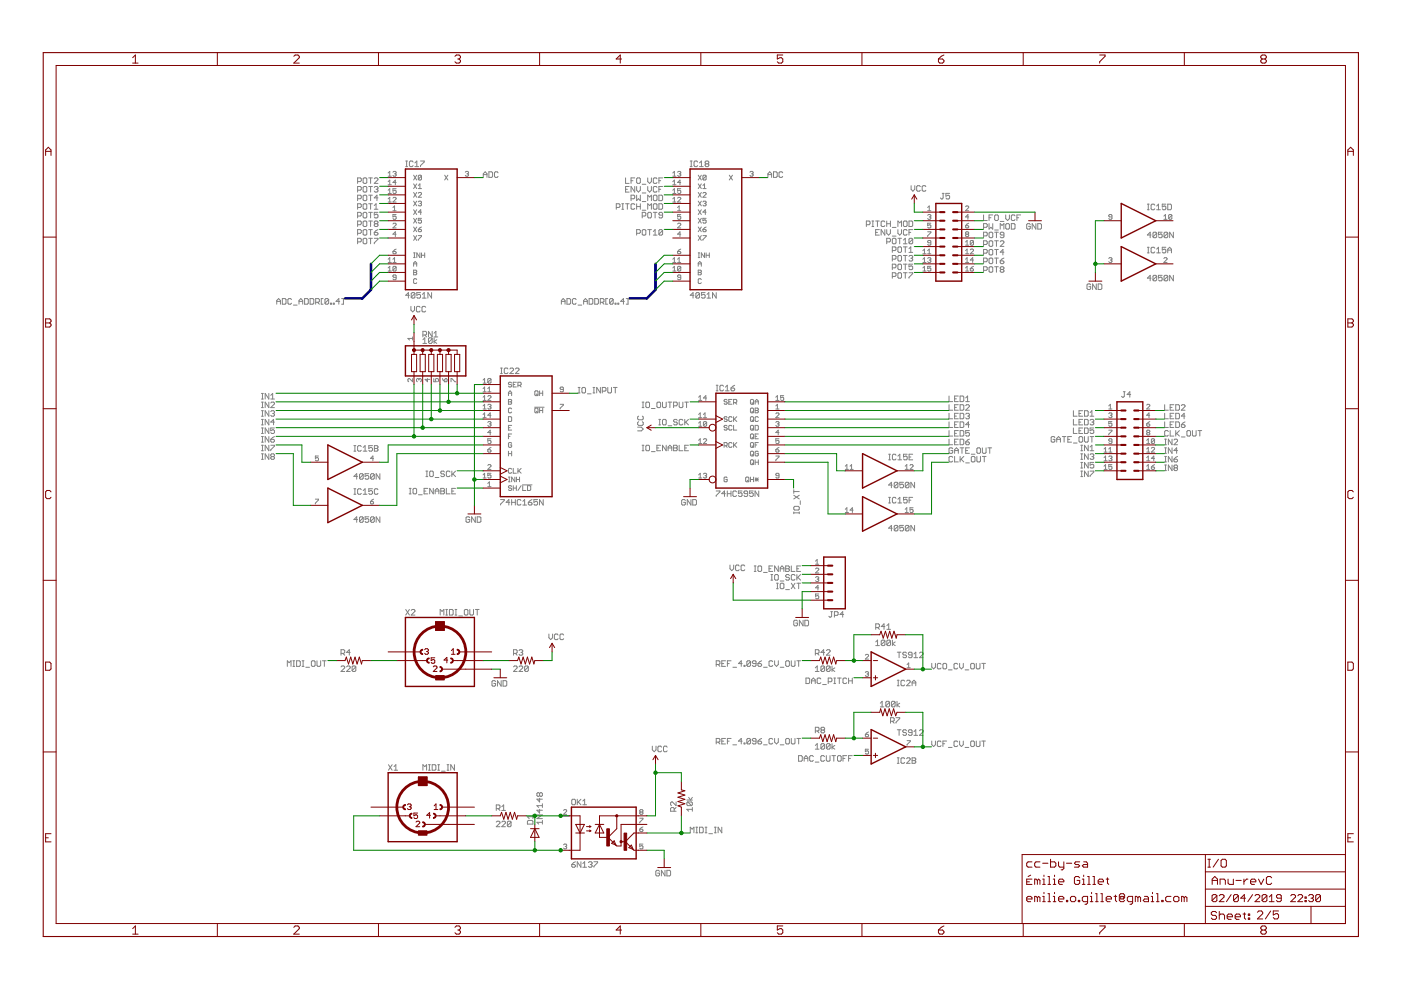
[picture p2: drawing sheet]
<svg xmlns="http://www.w3.org/2000/svg" width="297mm" height="210mm" viewBox="0 0 297 210" stroke-linecap="round" stroke-linejoin="round" font-family="sans-serif">
<g fill="#808080" stroke="#808080" stroke-width=".21">
<path d="M169.3 160.2v1.2z"/>
<path d="M169.3 161.4h.6z"/>
<path d="M169.9 161.4l.2-.2z"/>
<path d="M170.1 160.4v.8z"/>
<path d="M169.9 160.2l.2 .2z"/>
<path d="M169.3 160.2h.6z"/>
<path d="M170.5 160.6v.8z"/>
<path d="M170.9 160.2l-.4 .4z"/>
<path d="M170.9 160.2l.4 .4z"/>
<path d="M171.3 160.6v.8z"/>
<path d="M170.5 160.8h.8z"/>
<path d="M172.3 160.2l.1 .2z"/>
<path d="M171.9 160.2h.4z"/>
<path d="M171.9 160.2l-.2 .2z"/>
<path d="M171.7 160.4v.8z"/>
<path d="M171.7 161.2l.2 .2z"/>
<path d="M171.9 161.4h.4z"/>
<path d="M172.3 161.4l.1-.2z"/>
<path d="M172.8 161.6h.8z"/>
<path d="M174.6 160.2l.2 .2z"/>
<path d="M174.2 160.2h.4z"/>
<path d="M174.2 160.2l-.2 .2z"/>
<path d="M174 160.4v.8z"/>
<path d="M174 161.2l.2 .2z"/>
<path d="M174.2 161.4h.4z"/>
<path d="M174.6 161.4l.2-.2z"/>
<path d="M175.2 160.2v1z"/>
<path d="M175.2 161.2l.2 .2z"/>
<path d="M175.4 161.4h.4z"/>
<path d="M175.8 161.4l.2-.2z"/>
<path d="M176 160.2v1z"/>
<path d="M176.8 160.2v1.2z"/>
<path d="M176.4 160.2h.8z"/>
<path d="M177.8 160.2h.3z"/>
<path d="M177.8 160.2l-.2 .2z"/>
<path d="M177.6 160.4v.8z"/>
<path d="M177.6 161.2l.2 .2z"/>
<path d="M177.8 161.4h.3z"/>
<path d="M178.1 161.4l.3-.2z"/>
<path d="M178.4 160.4v.8z"/>
<path d="M178.1 160.2l.3 .2z"/>
<path d="M178.7 160.2v1.2z"/>
<path d="M178.7 160.2h.8z"/>
<path d="M178.7 160.8h.4z"/>
<path d="M179.9 160.2v1.2z"/>
<path d="M179.9 160.2h.8z"/>
<path d="M179.9 160.8h.4z"/>
<path d="M170.9 143.8v1.1z"/>
<path d="M170.9 144.9h.6z"/>
<path d="M171.5 144.9l.2-.2z"/>
<path d="M171.7 144v.7z"/>
<path d="M171.5 143.8l.2 .2z"/>
<path d="M170.9 143.8h.6z"/>
<path d="M172.1 144.1v.8z"/>
<path d="M172.4 143.8l-.3 .3z"/>
<path d="M172.4 143.8l.4 .3z"/>
<path d="M172.8 144.1v.8z"/>
<path d="M172.1 144.4h.7z"/>
<path d="M173.8 143.8l.2 .2z"/>
<path d="M173.4 143.8h.4z"/>
<path d="M173.4 143.8l-.2 .2z"/>
<path d="M173.2 144v.7z"/>
<path d="M173.2 144.7l.2 .2z"/>
<path d="M173.4 144.9h.4z"/>
<path d="M173.8 144.9l.2-.2z"/>
<path d="M174.4 145.1h.8z"/>
<path d="M175.6 143.8v1.1z"/>
<path d="M175.6 143.8h.6z"/>
<path d="M176.2 143.8l.2 .2z"/>
<path d="M176.4 144v.4z"/>
<path d="M176.4 144.4l-.2 .1z"/>
<path d="M175.6 144.5h.6z"/>
<path d="M176.8 144.9h.4z"/>
<path d="M177 143.8v1.1z"/>
<path d="M176.8 143.8h.4z"/>
<path d="M177.9 143.8v1.1z"/>
<path d="M177.6 143.8h.8z"/>
<path d="M179.3 143.8l.2 .2z"/>
<path d="M178.9 143.8h.4z"/>
<path d="M178.7 144l.2-.2z"/>
<path d="M178.7 144v.7z"/>
<path d="M178.7 144.7l.2 .2z"/>
<path d="M178.9 144.9h.4z"/>
<path d="M179.3 144.9l.2-.2z"/>
<path d="M179.9 143.8v1.1z"/>
<path d="M179.9 144.4h.8z"/>
<path d="M180.7 143.8v1.1z"/>
<path d="M151.8 140.1v1.2z"/>
<path d="M151.8 140.1h.6z"/>
<path d="M152.4 140.1l.2 .2z"/>
<path d="M152.6 140.3v.4z"/>
<path d="M152.6 140.7l-.2 .2z"/>
<path d="M151.8 140.9h.6z"/>
<path d="M152.3 140.9l.3 .4z"/>
<path d="M153 140.1h.8z"/>
<path d="M153 140.1v1.2z"/>
<path d="M153 141.3h.8z"/>
<path d="M153 140.7h.4z"/>
<path d="M154.2 140.1v1.2z"/>
<path d="M154.2 140.1h.8z"/>
<path d="M154.2 140.7h.4z"/>
<path d="M155.4 141.5h.8z"/>
<path d="M157.2 140.1v1.2z"/>
<path d="M157.2 140.1l-.6 .6z"/>
<path d="M156.6 140.7h.8z"/>
<path d="M157.8 141.1v.2z"/>
<path d="M157.8 141.1h.1z"/>
<path d="M157.9 141.1v.2z"/>
<path d="M157.8 141.3h.1z"/>
<path d="M158.3 140.3v.8z"/>
<path d="M158.5 140.1l-.2 .2z"/>
<path d="M158.5 140.1h.4z"/>
<path d="M158.9 140.1l.2 .2z"/>
<path d="M159.1 140.3v.8z"/>
<path d="M159.1 141.1l-.2 .2z"/>
<path d="M158.5 141.3h.4z"/>
<path d="M158.3 141.1l.2 .2z"/>
<path d="M158.3 141.1l.8-.8z"/>
<path d="M159.5 141.1l.2 .2z"/>
<path d="M159.7 141.3h.4z"/>
<path d="M160.3 141.1l-.2 .2z"/>
<path d="M160.3 140.3v.8z"/>
<path d="M160.1 140.1l.2 .2z"/>
<path d="M159.7 140.1h.4z"/>
<path d="M159.5 140.3l.2-.2z"/>
<path d="M159.5 140.3v.2z"/>
<path d="M159.5 140.5l.2 .2z"/>
<path d="M159.7 140.7h.6z"/>
<path d="M161.1 140.3l.4-.2z"/>
<path d="M161.1 140.3l-.4 .4z"/>
<path d="M160.7 140.7v.4z"/>
<path d="M160.7 141.1l.2 .2z"/>
<path d="M160.9 141.3h.4z"/>
<path d="M161.5 141.1l-.2 .2z"/>
<path d="M161.5 140.9v.2z"/>
<path d="M161.3 140.7l.2 .2z"/>
<path d="M160.7 140.7h.6z"/>
<path d="M161.9 141.5h.8z"/>
<path d="M163.6 140.1l.2 .2z"/>
<path d="M163.3 140.1h.3z"/>
<path d="M163 140.3l.3-.2z"/>
<path d="M163 140.3v.8z"/>
<path d="M163 141.1l.3 .2z"/>
<path d="M163.3 141.3h.3z"/>
<path d="M163.8 141.1l-.2 .2z"/>
<path d="M164.2 140.1v.8z"/>
<path d="M164.2 140.9l.4 .4z"/>
<path d="M165 140.9l-.4 .4z"/>
<path d="M165 140.1v.8z"/>
<path d="M165.4 141.5h.8z"/>
<path d="M166.8 140.1h.4z"/>
<path d="M166.6 140.3l.2-.2z"/>
<path d="M166.6 140.3v.8z"/>
<path d="M166.6 141.1l.2 .2z"/>
<path d="M166.8 141.3h.4z"/>
<path d="M167.4 141.1l-.2 .2z"/>
<path d="M167.4 140.3v.8z"/>
<path d="M167.2 140.1l.2 .2z"/>
<path d="M167.8 140.1v1z"/>
<path d="M167.8 141.1l.2 .2z"/>
<path d="M168 141.3h.4z"/>
<path d="M168.6 141.1l-.2 .2z"/>
<path d="M168.6 140.1v1z"/>
<path d="M169.3 140.1v1.2z"/>
<path d="M169 140.1h.7z"/>
<path d="M151.8 156.6v1.1z"/>
<path d="M151.8 156.6h.6z"/>
<path d="M152.4 156.6l.2 .2z"/>
<path d="M152.6 156.8v.3z"/>
<path d="M152.6 157.1l-.2 .3z"/>
<path d="M151.8 157.4h.6z"/>
<path d="M152.3 157.4l.3 .3z"/>
<path d="M153 156.6h.8z"/>
<path d="M153 156.6v1.1z"/>
<path d="M153 157.7h.8z"/>
<path d="M153 157.1h.4z"/>
<path d="M154.2 156.6v1.1z"/>
<path d="M154.2 156.6h.8z"/>
<path d="M154.2 157.1h.4z"/>
<path d="M155.4 157.9h.8z"/>
<path d="M157.2 156.6v1.1z"/>
<path d="M156.6 157.1l.6-.5z"/>
<path d="M156.6 157.1h.8z"/>
<path d="M157.8 157.5v.2z"/>
<path d="M157.8 157.5h.1z"/>
<path d="M157.9 157.5v.2z"/>
<path d="M157.8 157.7h.1z"/>
<path d="M158.3 156.8v.7z"/>
<path d="M158.3 156.8l.2-.2z"/>
<path d="M158.5 156.6h.4z"/>
<path d="M158.9 156.6l.2 .2z"/>
<path d="M159.1 156.8v.7z"/>
<path d="M158.9 157.7l.2-.2z"/>
<path d="M158.5 157.7h.4z"/>
<path d="M158.3 157.5l.2 .2z"/>
<path d="M158.3 157.5l.8-.7z"/>
<path d="M159.5 157.5l.2 .2z"/>
<path d="M159.7 157.7h.4z"/>
<path d="M160.1 157.7l.2-.2z"/>
<path d="M160.3 156.8v.7z"/>
<path d="M160.1 156.6l.2 .2z"/>
<path d="M159.7 156.6h.4z"/>
<path d="M159.5 156.8l.2-.2z"/>
<path d="M159.5 156.8v.2z"/>
<path d="M159.5 157l.2 .1z"/>
<path d="M159.7 157.1h.6z"/>
<path d="M161.1 156.8l.4-.2z"/>
<path d="M161.1 156.8l-.4 .3z"/>
<path d="M160.7 157.1v.4z"/>
<path d="M160.7 157.5l.2 .2z"/>
<path d="M160.9 157.7h.4z"/>
<path d="M161.3 157.7l.2-.2z"/>
<path d="M161.5 157.4v.1z"/>
<path d="M161.3 157.1l.2 .3z"/>
<path d="M160.7 157.1h.6z"/>
<path d="M161.9 157.9h.8z"/>
<path d="M163.6 156.6l.2 .2z"/>
<path d="M163.3 156.6h.3z"/>
<path d="M163 156.8l.3-.2z"/>
<path d="M163 156.8v.7z"/>
<path d="M163 157.5l.3 .2z"/>
<path d="M163.3 157.7h.3z"/>
<path d="M163.6 157.7l.2-.2z"/>
<path d="M164.2 156.6v.8z"/>
<path d="M164.2 157.4l.4 .3z"/>
<path d="M164.6 157.7l.4-.3z"/>
<path d="M165 156.6v.8z"/>
<path d="M165.4 157.9h.8z"/>
<path d="M166.8 156.6h.4z"/>
<path d="M166.6 156.8l.2-.2z"/>
<path d="M166.6 156.8v.7z"/>
<path d="M166.6 157.5l.2 .2z"/>
<path d="M166.8 157.7h.4z"/>
<path d="M167.2 157.7l.2-.2z"/>
<path d="M167.4 156.8v.7z"/>
<path d="M167.2 156.6l.2 .2z"/>
<path d="M167.8 156.6v.9z"/>
<path d="M167.8 157.5l.2 .2z"/>
<path d="M168 157.7h.4z"/>
<path d="M168.4 157.7l.2-.2z"/>
<path d="M168.6 156.6v.9z"/>
<path d="M169.3 156.6v1.1z"/>
<path d="M169 156.6h.7z"/>
<path d="M151.8 104.1h.8z"/>
<path d="M152.6 104.1v.2z"/>
<path d="M152.6 104.3l-.8 .8z"/>
<path d="M151.8 105.1v.2z"/>
<path d="M153.6 104.1v1.2z"/>
<path d="M153 104.7l.6-.6z"/>
<path d="M153 104.7h.8z"/>
<path d="M154.2 104.1v1.2z"/>
<path d="M154.2 104.7h.8z"/>
<path d="M155 104.1v1.2z"/>
<path d="M156 104.1l.2 .2z"/>
<path d="M155.6 104.1h.4z"/>
<path d="M155.6 104.1l-.2 .2z"/>
<path d="M155.4 104.3v.8z"/>
<path d="M155.4 105.1l.2 .2z"/>
<path d="M155.6 105.3h.4z"/>
<path d="M156 105.3l.2-.2z"/>
<path d="M156.5 104.1h.8z"/>
<path d="M156.5 104.1v.6z"/>
<path d="M156.5 104.7l.5-.2z"/>
<path d="M157 104.5h.1z"/>
<path d="M157.1 104.5l.2 .2z"/>
<path d="M157.3 104.7v.4z"/>
<path d="M157.3 105.1l-.2 .2z"/>
<path d="M156.8 105.3h.3z"/>
<path d="M156.5 105.1l.3 .2z"/>
<path d="M157.7 105.1l.2 .2z"/>
<path d="M157.9 105.3h.4z"/>
<path d="M158.3 105.3l.2-.2z"/>
<path d="M158.5 104.3v.8z"/>
<path d="M158.3 104.1l.2 .2z"/>
<path d="M157.9 104.1h.4z"/>
<path d="M157.9 104.1l-.2 .2z"/>
<path d="M157.7 104.3v.2z"/>
<path d="M157.7 104.5l.2 .2z"/>
<path d="M157.9 104.7h.6z"/>
<path d="M158.9 104.1h.8z"/>
<path d="M158.9 104.1v.6z"/>
<path d="M158.9 104.7l.4-.2z"/>
<path d="M159.3 104.5h.2z"/>
<path d="M159.5 104.5l.2 .2z"/>
<path d="M159.7 104.7v.4z"/>
<path d="M159.5 105.3l.2-.2z"/>
<path d="M159.1 105.3h.4z"/>
<path d="M158.9 105.1l.2 .2z"/>
<path d="M160.1 104.1v1.2z"/>
<path d="M160.1 104.1l.8 1.2z"/>
<path d="M160.9 104.1v1.2z"/>
<path d="M145.1 105.9l.2 .2z"/>
<path d="M144.7 105.9h.4z"/>
<path d="M144.7 105.9l-.2 .2z"/>
<path d="M144.5 106.1v.8z"/>
<path d="M144.5 106.9l.2 .2z"/>
<path d="M144.7 107.1h.4z"/>
<path d="M145.1 107.1l.2-.2z"/>
<path d="M145.3 106.5v.4z"/>
<path d="M144.9 106.5h.4z"/>
<path d="M145.7 105.9v1.2z"/>
<path d="M145.7 105.9l.8 1.2z"/>
<path d="M146.5 105.9v1.2z"/>
<path d="M146.9 105.9v1.2z"/>
<path d="M146.9 107.1h.6z"/>
<path d="M147.7 106.9l-.2 .2z"/>
<path d="M147.7 106.1v.8z"/>
<path d="M147.5 105.9l.2 .2z"/>
<path d="M146.9 105.9h.6z"/>
<path d="M106.1 105.9h.8z"/>
<path d="M106.9 105.9v.2z"/>
<path d="M106.9 106.1l-.8 .8z"/>
<path d="M106.1 106.9v.2z"/>
<path d="M107.9 105.9v1.2z"/>
<path d="M107.9 105.9l-.6 .6z"/>
<path d="M107.3 106.5h.8z"/>
<path d="M108.5 105.9v1.2z"/>
<path d="M108.5 106.5h.8z"/>
<path d="M109.3 105.9v1.2z"/>
<path d="M110.3 105.9l.1 .2z"/>
<path d="M109.9 105.9h.4z"/>
<path d="M109.7 106.1l.2-.2z"/>
<path d="M109.7 106.1v.8z"/>
<path d="M109.7 106.9l.2 .2z"/>
<path d="M109.9 107.1h.4z"/>
<path d="M110.4 106.9l-.1 .2z"/>
<path d="M110.8 106.3l.4-.4z"/>
<path d="M111.2 105.9v1.2z"/>
<path d="M110.8 107.1h.8z"/>
<path d="M112.4 106.1l.4-.2z"/>
<path d="M112.4 106.1l-.4 .4z"/>
<path d="M112 106.5v.4z"/>
<path d="M112 106.9l.2 .2z"/>
<path d="M112.2 107.1h.4z"/>
<path d="M112.6 107.1l.2-.2z"/>
<path d="M112.8 106.7v.2z"/>
<path d="M112.6 106.5l.2 .2z"/>
<path d="M112 106.5h.6z"/>
<path d="M113.2 105.9h.8z"/>
<path d="M113.2 105.9v.6z"/>
<path d="M113.2 106.5l.4-.2z"/>
<path d="M113.6 106.3h.2z"/>
<path d="M113.8 106.3l.2 .2z"/>
<path d="M114 106.5v.4z"/>
<path d="M114 106.9l-.2 .2z"/>
<path d="M113.4 107.1h.4z"/>
<path d="M113.2 106.9l.2 .2z"/>
<path d="M114.4 105.9v1.2z"/>
<path d="M114.4 105.9l.8 1.2z"/>
<path d="M115.2 105.9v1.2z"/>
<path d="M99.4 109.6l.2 .2z"/>
<path d="M99 109.6h.4z"/>
<path d="M98.8 109.8l.2-.2z"/>
<path d="M98.8 109.8v.8z"/>
<path d="M98.8 110.6l.2 .1z"/>
<path d="M99 110.7h.4z"/>
<path d="M99.6 110.6l-.2 .1z"/>
<path d="M99.6 110.2v.4z"/>
<path d="M99.2 110.2h.4z"/>
<path d="M100 109.6v1.1z"/>
<path d="M100 109.6l.8 1.1z"/>
<path d="M100.8 109.6v1.1z"/>
<path d="M101.2 109.6v1.1z"/>
<path d="M101.2 110.7h.5z"/>
<path d="M101.7 110.7l.3-.1z"/>
<path d="M102 109.8v.8z"/>
<path d="M101.7 109.6l.3 .2z"/>
<path d="M101.2 109.6h.5z"/>
<path d="M243.9 58.4v1.1z"/>
<path d="M243.9 58.4l-.6 .6z"/>
<path d="M243.3 59h.8z"/>
<path d="M244.5 58.6v.8z"/>
<path d="M244.5 58.6l.1-.2z"/>
<path d="M244.6 58.4h.4z"/>
<path d="M245 58.4l.2 .2z"/>
<path d="M245.2 58.6v.8z"/>
<path d="M245 59.5l.2-.1z"/>
<path d="M244.6 59.5h.4z"/>
<path d="M244.5 59.4l.1 .1z"/>
<path d="M244.5 59.4l.7-.8z"/>
<path d="M245.6 58.4h.8z"/>
<path d="M245.6 58.4v.6z"/>
<path d="M245.6 59l.4-.2z"/>
<path d="M246 58.8h.2z"/>
<path d="M246.2 58.8l.2 .2z"/>
<path d="M246.4 59v.4z"/>
<path d="M246.4 59.4l-.2 .1z"/>
<path d="M245.8 59.5h.4z"/>
<path d="M245.6 59.4l.2 .1z"/>
<path d="M246.8 58.6v.8z"/>
<path d="M246.8 58.6l.2-.2z"/>
<path d="M247 58.4h.4z"/>
<path d="M247.4 58.4l.2 .2z"/>
<path d="M247.6 58.6v.8z"/>
<path d="M247.6 59.4l-.2 .1z"/>
<path d="M247 59.5h.4z"/>
<path d="M246.8 59.4l.2 .1z"/>
<path d="M246.8 59.4l.8-.8z"/>
<path d="M248 58.4v1.1z"/>
<path d="M248 58.4l.8 1.1z"/>
<path d="M248.8 58.4v1.1z"/>
<path d="M75.6 100.4v1.2z"/>
<path d="M75 101l.6-.6z"/>
<path d="M75 101h.8z"/>
<path d="M76.2 100.6v.8z"/>
<path d="M76.2 100.6l.2-.2z"/>
<path d="M76.4 100.4h.4z"/>
<path d="M76.8 100.4l.2 .2z"/>
<path d="M77 100.6v.8z"/>
<path d="M77 101.4l-.2 .2z"/>
<path d="M76.4 101.6h.4z"/>
<path d="M76.2 101.4l.2 .2z"/>
<path d="M76.2 101.4l.8-.8z"/>
<path d="M77.4 100.4h.8z"/>
<path d="M77.4 100.4v.6z"/>
<path d="M77.4 101l.4-.2z"/>
<path d="M77.8 100.8h.2z"/>
<path d="M78 100.8l.2 .2z"/>
<path d="M78.2 101v.4z"/>
<path d="M78 101.6l.2-.2z"/>
<path d="M77.6 101.6h.4z"/>
<path d="M77.4 101.4l.2 .2z"/>
<path d="M78.6 100.6v.8z"/>
<path d="M78.6 100.6l.2-.2z"/>
<path d="M78.8 100.4h.4z"/>
<path d="M79.2 100.4l.2 .2z"/>
<path d="M79.4 100.6v.8z"/>
<path d="M79.4 101.4l-.2 .2z"/>
<path d="M78.8 101.6h.4z"/>
<path d="M78.6 101.4l.2 .2z"/>
<path d="M79.4 100.6l-.8 .8z"/>
<path d="M79.8 100.4v1.2z"/>
<path d="M79.8 100.4l.7 1.2z"/>
<path d="M80.5 100.4v1.2z"/>
<path d="M75.6 109.6v1.1z"/>
<path d="M75 110.2l.6-.6z"/>
<path d="M75 110.2h.8z"/>
<path d="M76.2 109.8v.8z"/>
<path d="M76.4 109.6l-.2 .2z"/>
<path d="M76.4 109.6h.4z"/>
<path d="M76.8 109.6l.2 .2z"/>
<path d="M77 109.8v.8z"/>
<path d="M77 110.6l-.2 .1z"/>
<path d="M76.4 110.7h.4z"/>
<path d="M76.2 110.6l.2 .1z"/>
<path d="M76.2 110.6l.8-.8z"/>
<path d="M77.4 109.6h.8z"/>
<path d="M77.4 109.6v.6z"/>
<path d="M77.4 110.2l.4-.2z"/>
<path d="M77.8 110h.2z"/>
<path d="M78 110l.2 .2z"/>
<path d="M78.2 110.2v.4z"/>
<path d="M78 110.7l.2-.1z"/>
<path d="M77.6 110.7h.4z"/>
<path d="M77.4 110.6l.2 .1z"/>
<path d="M78.6 109.8v.8z"/>
<path d="M78.6 109.8l.2-.2z"/>
<path d="M78.8 109.6h.4z"/>
<path d="M79.2 109.6l.2 .2z"/>
<path d="M79.4 109.8v.8z"/>
<path d="M79.4 110.6l-.2 .1z"/>
<path d="M78.8 110.7h.4z"/>
<path d="M78.6 110.6l.2 .1z"/>
<path d="M78.6 110.6l.8-.8z"/>
<path d="M79.8 109.6v1.1z"/>
<path d="M79.8 109.6l.7 1.1z"/>
<path d="M80.5 109.6v1.1z"/>
<path d="M243.9 49.2v1.2z"/>
<path d="M243.9 49.2l-.6 .6z"/>
<path d="M243.3 49.8h.8z"/>
<path d="M244.5 49.4v.8z"/>
<path d="M244.5 49.4l.1-.2z"/>
<path d="M244.6 49.2h.4z"/>
<path d="M245 49.2l.2 .2z"/>
<path d="M245.2 49.4v.8z"/>
<path d="M245 50.4l.2-.2z"/>
<path d="M244.6 50.4h.4z"/>
<path d="M244.5 50.2l.1 .2z"/>
<path d="M244.5 50.2l.7-.8z"/>
<path d="M245.6 49.2h.8z"/>
<path d="M245.6 49.2v.6z"/>
<path d="M245.6 49.8l.4-.2z"/>
<path d="M246 49.6h.2z"/>
<path d="M246.2 49.6l.2 .2z"/>
<path d="M246.4 49.8v.4z"/>
<path d="M246.4 50.2l-.2 .2z"/>
<path d="M245.8 50.4h.4z"/>
<path d="M245.6 50.2l.2 .2z"/>
<path d="M246.8 49.4v.8z"/>
<path d="M246.8 49.4l.2-.2z"/>
<path d="M247 49.2h.4z"/>
<path d="M247.4 49.2l.2 .2z"/>
<path d="M247.6 49.4v.8z"/>
<path d="M247.6 50.2l-.2 .2z"/>
<path d="M247 50.4h.4z"/>
<path d="M246.8 50.2l.2 .2z"/>
<path d="M246.8 50.2l.8-.8z"/>
<path d="M248 49.2v1.2z"/>
<path d="M248 49.2l.8 1.2z"/>
<path d="M248.8 49.2v1.2z"/>
<path d="M189 102.3v1.1z"/>
<path d="M189 102.3l-.6 .5z"/>
<path d="M188.4 102.8h.8z"/>
<path d="M189.6 102.4v.8z"/>
<path d="M189.6 102.4l.2-.1z"/>
<path d="M189.8 102.3h.4z"/>
<path d="M190.2 102.3l.2 .1z"/>
<path d="M190.4 102.4v.8z"/>
<path d="M190.4 103.2l-.2 .2z"/>
<path d="M189.8 103.4h.4z"/>
<path d="M189.6 103.2l.2 .2z"/>
<path d="M189.6 103.2l.8-.8z"/>
<path d="M190.8 102.3h.8z"/>
<path d="M190.8 102.3v.5z"/>
<path d="M190.8 102.8l.4-.1z"/>
<path d="M191.2 102.7h.1z"/>
<path d="M191.3 102.7l.3 .1z"/>
<path d="M191.6 102.8v.4z"/>
<path d="M191.3 103.4l.3-.2z"/>
<path d="M191 103.4h.3z"/>
<path d="M190.8 103.2l.2 .2z"/>
<path d="M191.9 102.4v.8z"/>
<path d="M191.9 102.4l.3-.1z"/>
<path d="M192.2 102.3h.3z"/>
<path d="M192.5 102.3l.2 .1z"/>
<path d="M192.7 102.4v.8z"/>
<path d="M192.7 103.2l-.2 .2z"/>
<path d="M192.2 103.4h.3z"/>
<path d="M191.9 103.2l.3 .2z"/>
<path d="M191.9 103.2l.8-.8z"/>
<path d="M193.1 102.3v1.1z"/>
<path d="M193.1 102.3l.8 1.1z"/>
<path d="M193.9 102.3v1.1z"/>
<path d="M189 111.4v1.2z"/>
<path d="M189 111.4l-.6 .6z"/>
<path d="M188.4 112h.8z"/>
<path d="M189.6 111.6v.8z"/>
<path d="M189.8 111.4l-.2 .2z"/>
<path d="M189.8 111.4h.4z"/>
<path d="M190.2 111.4l.2 .2z"/>
<path d="M190.4 111.6v.8z"/>
<path d="M190.4 112.4l-.2 .2z"/>
<path d="M189.8 112.6h.4z"/>
<path d="M189.6 112.4l.2 .2z"/>
<path d="M189.6 112.4l.8-.8z"/>
<path d="M190.8 111.4h.8z"/>
<path d="M190.8 111.4v.6z"/>
<path d="M190.8 112l.4-.2z"/>
<path d="M191.2 111.8h.1z"/>
<path d="M191.3 111.8l.3 .2z"/>
<path d="M191.6 112v.4z"/>
<path d="M191.3 112.6l.3-.2z"/>
<path d="M191 112.6h.3z"/>
<path d="M190.8 112.4l.2 .2z"/>
<path d="M191.9 111.6v.8z"/>
<path d="M191.9 111.6l.3-.2z"/>
<path d="M192.2 111.4h.3z"/>
<path d="M192.5 111.4l.2 .2z"/>
<path d="M192.7 111.6v.8z"/>
<path d="M192.7 112.4l-.2 .2z"/>
<path d="M192.2 112.6h.3z"/>
<path d="M191.9 112.4l.3 .2z"/>
<path d="M191.9 112.4l.8-.8z"/>
<path d="M193.1 111.4v1.2z"/>
<path d="M193.1 111.4l.8 1.2z"/>
<path d="M193.9 111.4v1.2z"/>
<path d="M86.6 62v1.2z"/>
<path d="M86.6 62l-.6 .6z"/>
<path d="M86 62.6h.8z"/>
<path d="M87.2 62.2v.8z"/>
<path d="M87.2 62.2l.2-.2z"/>
<path d="M87.4 62h.4z"/>
<path d="M87.8 62l.2 .2z"/>
<path d="M88 62.2v.8z"/>
<path d="M88 63l-.2 .2z"/>
<path d="M87.4 63.2h.4z"/>
<path d="M87.2 63l.2 .2z"/>
<path d="M87.2 63l.8-.8z"/>
<path d="M88.4 62h.8z"/>
<path d="M88.4 62v.6z"/>
<path d="M88.4 62.6l.4-.2z"/>
<path d="M88.8 62.4h.2z"/>
<path d="M89 62.4l.2 .2z"/>
<path d="M89.2 62.6v.4z"/>
<path d="M89.2 63l-.2 .2z"/>
<path d="M88.6 63.2h.4z"/>
<path d="M88.4 63l.2 .2z"/>
<path d="M89.6 62.4l.3-.4z"/>
<path d="M89.9 62v1.2z"/>
<path d="M89.6 63.2h.7z"/>
<path d="M90.7 62v1.2z"/>
<path d="M90.7 62l.8 1.2z"/>
<path d="M91.5 62v1.2z"/>
<path d="M146.9 62v1.2z"/>
<path d="M146.3 62.6l.6-.6z"/>
<path d="M146.3 62.6h.8z"/>
<path d="M147.5 62.2v.8z"/>
<path d="M147.5 62.2l.2-.2z"/>
<path d="M147.7 62h.4z"/>
<path d="M148.1 62l.2 .2z"/>
<path d="M148.3 62.2v.8z"/>
<path d="M148.3 63l-.2 .2z"/>
<path d="M147.7 63.2h.4z"/>
<path d="M147.5 63l.2 .2z"/>
<path d="M147.5 63l.8-.8z"/>
<path d="M148.7 62h.8z"/>
<path d="M148.7 62v.6z"/>
<path d="M148.7 62.6l.4-.2z"/>
<path d="M149.1 62.4h.2z"/>
<path d="M149.3 62.4l.2 .2z"/>
<path d="M149.5 62.6v.4z"/>
<path d="M149.3 63.2l.2-.2z"/>
<path d="M148.9 63.2h.4z"/>
<path d="M148.7 63l.2 .2z"/>
<path d="M149.9 62.4l.4-.4z"/>
<path d="M150.3 62v1.2z"/>
<path d="M149.9 63.2h.8z"/>
<path d="M151.1 62v1.2z"/>
<path d="M151.1 62l.7 1.2z"/>
<path d="M151.8 62v1.2z"/>
<path d="M135.2 91.4h.8z"/>
<path d="M136 91.4l.4-.4z"/>
<path d="M136 90.6l.4 .4z"/>
<path d="M135.2 90.6h.8z"/>
<path d="M135.2 89.6l.2-.2z"/>
<path d="M135.2 89.6v.4z"/>
<path d="M135.2 90l.2 .2z"/>
<path d="M135.4 90.2h.8z"/>
<path d="M136.4 90l-.2 .2z"/>
<path d="M136.4 89.6v.4z"/>
<path d="M136.2 89.4l.2 .2z"/>
<path d="M135.2 88.4l.2-.2z"/>
<path d="M135.2 88.4v.4z"/>
<path d="M135.2 88.8l.2 .2z"/>
<path d="M135.4 89h.8z"/>
<path d="M136.2 89l.2-.2z"/>
<path d="M136.4 88.4v.4z"/>
<path d="M136.2 88.2l.2 .2z"/>
<path d="M231.1 60.2l.1 .2z"/>
<path d="M230.7 60.2h.4z"/>
<path d="M230.7 60.2l-.2 .2z"/>
<path d="M230.5 60.4v.8z"/>
<path d="M230.5 61.2l.2 .2z"/>
<path d="M230.7 61.4h.4z"/>
<path d="M231.2 61.2l-.1 .2z"/>
<path d="M231.2 60.8v.4z"/>
<path d="M230.9 60.8h.3z"/>
<path d="M231.6 60.2v1.2z"/>
<path d="M231.6 60.2l.8 1.2z"/>
<path d="M232.4 60.2v1.2z"/>
<path d="M232.8 60.2v1.2z"/>
<path d="M232.8 61.4h.6z"/>
<path d="M233.4 61.4l.2-.2z"/>
<path d="M233.6 60.4v.8z"/>
<path d="M233.4 60.2l.2 .2z"/>
<path d="M232.8 60.2h.6z"/>
<path d="M89.7 162.1v1.2z"/>
<path d="M89.7 162.1l.4 .4z"/>
<path d="M90.4 162.1l-.3 .4z"/>
<path d="M90.4 162.1v1.2z"/>
<path d="M90.8 163.3h.4z"/>
<path d="M91 162.1v1.2z"/>
<path d="M90.8 162.1h.4z"/>
<path d="M91.6 162.1v1.2z"/>
<path d="M91.6 163.3h.6z"/>
<path d="M92.2 163.3l.2-.2z"/>
<path d="M92.4 162.3v.8z"/>
<path d="M92.2 162.1l.2 .2z"/>
<path d="M91.6 162.1h.6z"/>
<path d="M92.8 163.3h.4z"/>
<path d="M93 162.1v1.2z"/>
<path d="M92.8 162.1h.4z"/>
<path d="M93.6 163.5h.8z"/>
<path d="M94.8 163.3h.4z"/>
<path d="M95 162.1v1.2z"/>
<path d="M94.8 162.1h.4z"/>
<path d="M95.6 162.1v1.2z"/>
<path d="M95.6 162.1l.8 1.2z"/>
<path d="M96.4 162.1v1.2z"/>
<path d="M93.3 129.2v1.2z"/>
<path d="M93.3 129.2l.4 .4z"/>
<path d="M94.1 129.2l-.4 .4z"/>
<path d="M94.1 129.2v1.2z"/>
<path d="M94.5 130.4h.4z"/>
<path d="M94.7 129.2v1.2z"/>
<path d="M94.5 129.2h.4z"/>
<path d="M95.3 129.2v1.2z"/>
<path d="M95.3 130.4h.6z"/>
<path d="M96.1 130.2l-.2 .2z"/>
<path d="M96.1 129.4v.8z"/>
<path d="M95.9 129.2l.2 .2z"/>
<path d="M95.3 129.2h.6z"/>
<path d="M96.5 130.4h.4z"/>
<path d="M96.7 129.2v1.2z"/>
<path d="M96.5 129.2h.4z"/>
<path d="M97.3 130.6h.7z"/>
<path d="M98.6 129.2h.4z"/>
<path d="M98.6 129.2l-.2 .2z"/>
<path d="M98.4 129.4v.8z"/>
<path d="M98.4 130.2l.2 .2z"/>
<path d="M98.6 130.4h.4z"/>
<path d="M99.2 130.2l-.2 .2z"/>
<path d="M99.2 129.4v.8z"/>
<path d="M99 129.2l.2 .2z"/>
<path d="M99.6 129.2v1z"/>
<path d="M99.6 130.2l.2 .2z"/>
<path d="M99.8 130.4h.4z"/>
<path d="M100.4 130.2l-.2 .2z"/>
<path d="M100.4 129.2v1z"/>
<path d="M101.2 129.2v1.2z"/>
<path d="M100.8 129.2h.8z"/>
<path d="M108.9 142.4h.7z"/>
<path d="M108.9 142.4l.7-.8z"/>
<path d="M109.6 141.4v.2z"/>
<path d="M109.5 141.2l.1 .2z"/>
<path d="M109.1 141.2h.4z"/>
<path d="M109.1 141.2l-.2 .2z"/>
<path d="M110 142.4h.8z"/>
<path d="M110 142.4l.8-.8z"/>
<path d="M110.8 141.4v.2z"/>
<path d="M110.6 141.2l.2 .2z"/>
<path d="M110.2 141.2h.4z"/>
<path d="M110.2 141.2l-.2 .2z"/>
<path d="M111.2 141.4v.8z"/>
<path d="M111.2 141.4l.2-.2z"/>
<path d="M111.4 141.2h.4z"/>
<path d="M111.8 141.2l.2 .2z"/>
<path d="M112 141.4v.8z"/>
<path d="M112 142.2l-.2 .2z"/>
<path d="M111.4 142.4h.4z"/>
<path d="M111.2 142.2l.2 .2z"/>
<path d="M111.2 142.2l.8-.8z"/>
<path d="M139.6 184.5l.2 .2z"/>
<path d="M139.2 184.5h.4z"/>
<path d="M139.2 184.5l-.2 .2z"/>
<path d="M139 184.7v.8z"/>
<path d="M139 185.5l.2 .2z"/>
<path d="M139.2 185.7h.4z"/>
<path d="M139.8 185.5l-.2 .2z"/>
<path d="M139.8 185.1v.4z"/>
<path d="M139.4 185.1h.4z"/>
<path d="M140.2 184.5v1.2z"/>
<path d="M140.2 184.5l.8 1.2z"/>
<path d="M141 184.5v1.2z"/>
<path d="M141.4 184.5v1.2z"/>
<path d="M141.4 185.7h.6z"/>
<path d="M142.2 185.5l-.2 .2z"/>
<path d="M142.2 184.7v.8z"/>
<path d="M142 184.5l.2 .2z"/>
<path d="M141.4 184.5h.6z"/>
<path d="M105.2 175.3h.8z"/>
<path d="M105.2 175.3l.8-.8z"/>
<path d="M106 174.3v.2z"/>
<path d="M105.8 174.1l.2 .2z"/>
<path d="M105.4 174.1h.4z"/>
<path d="M105.4 174.1l-.2 .2z"/>
<path d="M106.4 175.3h.8z"/>
<path d="M106.4 175.3l.8-.8z"/>
<path d="M107.2 174.3v.2z"/>
<path d="M107 174.1l.2 .2z"/>
<path d="M106.6 174.1h.4z"/>
<path d="M106.4 174.3l.2-.2z"/>
<path d="M107.6 174.3v.8z"/>
<path d="M107.6 174.3l.2-.2z"/>
<path d="M107.8 174.1h.4z"/>
<path d="M108.2 174.1l.2 .2z"/>
<path d="M108.4 174.3v.8z"/>
<path d="M108.4 175.1l-.2 .2z"/>
<path d="M107.8 175.3h.4z"/>
<path d="M107.6 175.1l.2 .2z"/>
<path d="M107.6 175.1l.8-.8z"/>
<path d="M145.6 171.6l.4 .4z"/>
<path d="M145.6 171.6h1.2z"/>
<path d="M146.8 171.2v.8z"/>
<path d="M145.8 170.8h.8z"/>
<path d="M145.6 170.6l.2 .2z"/>
<path d="M145.6 170.2v.4z"/>
<path d="M145.6 170.2l.2-.2z"/>
<path d="M145.8 170h.8z"/>
<path d="M146.6 170l.2 .2z"/>
<path d="M146.8 170.2v.4z"/>
<path d="M146.8 170.6l-.2 .2z"/>
<path d="M145.8 170l.8 .8z"/>
<path d="M145.6 169.6h1.2z"/>
<path d="M146.8 169.1l-.4 .5z"/>
<path d="M146 169.1l.4 .5z"/>
<path d="M113.8 174.3l.4 .4z"/>
<path d="M113.8 174.3h1.2z"/>
<path d="M115 173.9v.8z"/>
<path d="M113.8 173.6h1.2z"/>
<path d="M113.8 173.6l1.2-.8z"/>
<path d="M113.8 172.8h1.2z"/>
<path d="M113.8 171.8h1.2z"/>
<path d="M113.8 171.8l.6 .6z"/>
<path d="M114.4 171.6v.8z"/>
<path d="M113.8 170.8l.4 .4z"/>
<path d="M113.8 170.8h1.2z"/>
<path d="M115 170.4v.8z"/>
<path d="M113.8 169.4h1.2z"/>
<path d="M113.8 169.4l.6 .6z"/>
<path d="M114.4 169.2v.8z"/>
<path d="M113.8 168.7l.2 .1z"/>
<path d="M113.8 168.3v.4z"/>
<path d="M114 168.1l-.2 .2z"/>
<path d="M114 168.1h.2z"/>
<path d="M114.2 168.1l.2 .2z"/>
<path d="M114.4 168.3l.2-.2z"/>
<path d="M114.6 168.1h.2z"/>
<path d="M114.8 168.1l.2 .2z"/>
<path d="M115 168.3v.4z"/>
<path d="M115 168.7l-.2 .1z"/>
<path d="M114.6 168.8h.2z"/>
<path d="M114.4 168.7l.2 .1z"/>
<path d="M114.4 168.7l-.2 .1z"/>
<path d="M114 168.8h.2z"/>
<path d="M114.4 168.3v.4z"/>
<path d="M121.6 182.9l.4-.2z"/>
<path d="M121.6 182.9l-.4 .4z"/>
<path d="M121.2 183.3v.4z"/>
<path d="M121.2 183.7l.2 .2z"/>
<path d="M121.4 183.9h.4z"/>
<path d="M121.8 183.9l.2-.2z"/>
<path d="M122 183.5v.2z"/>
<path d="M121.8 183.3l.2 .2z"/>
<path d="M121.2 183.3h.6z"/>
<path d="M122.4 182.7v1.2z"/>
<path d="M122.4 182.7l.8 1.2z"/>
<path d="M123.2 182.7v1.2z"/>
<path d="M123.6 183.1l.4-.4z"/>
<path d="M124 182.7v1.2z"/>
<path d="M123.6 183.9h.8z"/>
<path d="M124.8 182.9l.1-.2z"/>
<path d="M124.9 182.7h.4z"/>
<path d="M125.3 182.7l.2 .2z"/>
<path d="M125.5 182.9v.2z"/>
<path d="M125.5 183.1l-.2 .2z"/>
<path d="M125.1 183.3h.2z"/>
<path d="M125.3 183.3l.2 .2z"/>
<path d="M125.5 183.5v.2z"/>
<path d="M125.3 183.9l.2-.2z"/>
<path d="M124.9 183.9h.4z"/>
<path d="M124.8 183.7l.1 .2z"/>
<path d="M125.9 182.7h.8z"/>
<path d="M126.7 182.7v.2z"/>
<path d="M126.7 182.9l-.8 .8z"/>
<path d="M125.9 183.7v.2z"/>
<path d="M72.3 142.4h.8z"/>
<path d="M72.3 142.4l.8-.8z"/>
<path d="M73.1 141.4v.2z"/>
<path d="M72.9 141.2l.2 .2z"/>
<path d="M72.5 141.2h.4z"/>
<path d="M72.5 141.2l-.2 .2z"/>
<path d="M73.5 142.4h.8z"/>
<path d="M73.5 142.4l.8-.8z"/>
<path d="M74.3 141.4v.2z"/>
<path d="M74.1 141.2l.2 .2z"/>
<path d="M73.7 141.2h.4z"/>
<path d="M73.5 141.4l.2-.2z"/>
<path d="M74.7 141.4v.8z"/>
<path d="M74.7 141.4l.1-.2z"/>
<path d="M74.8 141.2h.4z"/>
<path d="M75.2 141.2l.2 .2z"/>
<path d="M75.4 141.4v.8z"/>
<path d="M75.4 142.2l-.2 .2z"/>
<path d="M74.8 142.4h.4z"/>
<path d="M74.7 142.2l.1 .2z"/>
<path d="M74.7 142.2l.7-.8z"/>
<path d="M116.4 134.4v.8z"/>
<path d="M116.4 135.2l.4 .4z"/>
<path d="M116.8 135.6l.4-.4z"/>
<path d="M117.2 134.4v.8z"/>
<path d="M118.1 134.4l.2 .2z"/>
<path d="M117.8 134.4h.3z"/>
<path d="M117.8 134.4l-.3 .2z"/>
<path d="M117.5 134.6v.8z"/>
<path d="M117.5 135.4l.3 .2z"/>
<path d="M117.8 135.6h.3z"/>
<path d="M118.1 135.6l.2-.2z"/>
<path d="M119.3 134.4l.2 .2z"/>
<path d="M118.9 134.4h.4z"/>
<path d="M118.9 134.4l-.2 .2z"/>
<path d="M118.7 134.6v.8z"/>
<path d="M118.7 135.4l.2 .2z"/>
<path d="M118.9 135.6h.4z"/>
<path d="M119.3 135.6l.2-.2z"/>
<path d="M138.3 158.2v.8z"/>
<path d="M138.3 159l.4 .4z"/>
<path d="M139.1 159l-.4 .4z"/>
<path d="M139.1 158.2v.8z"/>
<path d="M140.1 158.2l.2 .2z"/>
<path d="M139.7 158.2h.4z"/>
<path d="M139.7 158.2l-.2 .2z"/>
<path d="M139.5 158.4v.8z"/>
<path d="M139.5 159.2l.2 .2z"/>
<path d="M139.7 159.4h.4z"/>
<path d="M140.1 159.4l.2-.2z"/>
<path d="M141.2 158.2l.3 .2z"/>
<path d="M140.9 158.2h.3z"/>
<path d="M140.9 158.2l-.2 .2z"/>
<path d="M140.7 158.4v.8z"/>
<path d="M140.7 159.2l.2 .2z"/>
<path d="M140.9 159.4h.3z"/>
<path d="M141.2 159.4l.3-.2z"/>
<path d="M190.6 138.3v1.1z"/>
<path d="M190.2 138.3h.8z"/>
<path d="M192 138.3l.2 .2z"/>
<path d="M191.6 138.3h.4z"/>
<path d="M191.4 138.5l.2-.2z"/>
<path d="M191.4 138.5v.2z"/>
<path d="M191.4 138.7l.2 .2z"/>
<path d="M191.6 138.9h.4z"/>
<path d="M192 138.9l.2 .2z"/>
<path d="M192.2 139.1v.2z"/>
<path d="M192.2 139.3l-.2 .1z"/>
<path d="M191.6 139.4h.4z"/>
<path d="M191.4 139.3l.2 .1z"/>
<path d="M192.6 139.3l.2 .1z"/>
<path d="M192.8 139.4h.4z"/>
<path d="M193.2 139.4l.2-.1z"/>
<path d="M193.4 138.5v.8z"/>
<path d="M193.2 138.3l.2 .2z"/>
<path d="M192.8 138.3h.4z"/>
<path d="M192.8 138.3l-.2 .2z"/>
<path d="M192.6 138.5v.2z"/>
<path d="M192.6 138.7l.2 .2z"/>
<path d="M192.8 138.9h.6z"/>
<path d="M193.8 138.7l.4-.4z"/>
<path d="M194.2 138.3v1.1z"/>
<path d="M193.8 139.4h.8z"/>
<path d="M194.9 139.4h.8z"/>
<path d="M194.9 139.4l.8-.7z"/>
<path d="M195.7 138.5v.2z"/>
<path d="M195.5 138.3l.2 .2z"/>
<path d="M195.2 138.3h.3z"/>
<path d="M194.9 138.5l.3-.2z"/>
<path d="M190.6 154.7v1.2z"/>
<path d="M190.2 154.7h.8z"/>
<path d="M192 154.7l.2 .2z"/>
<path d="M191.6 154.7h.4z"/>
<path d="M191.6 154.7l-.2 .2z"/>
<path d="M191.4 154.9v.2z"/>
<path d="M191.4 155.1l.2 .2z"/>
<path d="M191.6 155.3h.4z"/>
<path d="M192 155.3l.2 .2z"/>
<path d="M192.2 155.5v.2z"/>
<path d="M192.2 155.7l-.2 .2z"/>
<path d="M191.6 155.9h.4z"/>
<path d="M191.4 155.7l.2 .2z"/>
<path d="M192.6 155.7l.2 .2z"/>
<path d="M192.8 155.9h.4z"/>
<path d="M193.4 155.7l-.2 .2z"/>
<path d="M193.4 154.9v.8z"/>
<path d="M193.2 154.7l.2 .2z"/>
<path d="M192.8 154.7h.4z"/>
<path d="M192.8 154.7l-.2 .2z"/>
<path d="M192.6 154.9v.2z"/>
<path d="M192.6 155.1l.2 .2z"/>
<path d="M192.8 155.3h.6z"/>
<path d="M194.2 154.7l-.4 .4z"/>
<path d="M194.2 154.7v1.2z"/>
<path d="M193.8 155.9h.8z"/>
<path d="M194.9 155.9h.8z"/>
<path d="M194.9 155.9l.8-.8z"/>
<path d="M195.7 154.9v.2z"/>
<path d="M195.5 154.7l.2 .2z"/>
<path d="M195.2 154.7h.3z"/>
<path d="M195.2 154.7l-.3 .2z"/>
<path d="M185.7 136.1l.4-.4z"/>
<path d="M186.1 135.7v1.2z"/>
<path d="M185.7 136.9h.8z"/>
<path d="M186.8 135.9v.8z"/>
<path d="M186.8 135.9l.2-.2z"/>
<path d="M187 135.7h.4z"/>
<path d="M187.4 135.7l.2 .2z"/>
<path d="M187.6 135.9v.8z"/>
<path d="M187.4 136.9l.2-.2z"/>
<path d="M187 136.9h.4z"/>
<path d="M186.8 136.7l.2 .2z"/>
<path d="M186.8 136.7l.8-.8z"/>
<path d="M188 135.9v.8z"/>
<path d="M188 135.9l.2-.2z"/>
<path d="M188.2 135.7h.4z"/>
<path d="M188.6 135.7l.2 .2z"/>
<path d="M188.8 135.9v.8z"/>
<path d="M188.8 136.7l-.2 .2z"/>
<path d="M188.2 136.9h.4z"/>
<path d="M188 136.7l.2 .2z"/>
<path d="M188 136.7l.8-.8z"/>
<path d="M189.2 135.7v1.2z"/>
<path d="M189.2 136.5l.6 .4z"/>
<path d="M189.2 136.5l.6-.4z"/>
<path d="M173.3 141.2l-.4 .4z"/>
<path d="M173.3 141.2v1.2z"/>
<path d="M172.9 142.4h.8z"/>
<path d="M174.1 141.4v.8z"/>
<path d="M174.1 141.4l.1-.2z"/>
<path d="M174.2 141.2h.4z"/>
<path d="M174.6 141.2l.2 .2z"/>
<path d="M174.8 141.4v.8z"/>
<path d="M174.6 142.4l.2-.2z"/>
<path d="M174.2 142.4h.4z"/>
<path d="M174.1 142.2l.1 .2z"/>
<path d="M174.1 142.2l.7-.8z"/>
<path d="M175.2 141.4v.8z"/>
<path d="M175.2 141.4l.2-.2z"/>
<path d="M175.4 141.2h.4z"/>
<path d="M175.8 141.2l.2 .2z"/>
<path d="M176 141.4v.8z"/>
<path d="M176 142.2l-.2 .2z"/>
<path d="M175.4 142.4h.4z"/>
<path d="M175.2 142.2l.2 .2z"/>
<path d="M175.2 142.2l.8-.8z"/>
<path d="M176.4 141.2v1.2z"/>
<path d="M176.4 142l.6 .4z"/>
<path d="M176.4 142l.6-.4z"/>
<path d="M187 148.7l-.4 .4z"/>
<path d="M187 148.7v1.2z"/>
<path d="M186.6 149.9h.8z"/>
<path d="M187.8 148.9v.8z"/>
<path d="M188 148.7l-.2 .2z"/>
<path d="M188 148.7h.4z"/>
<path d="M188.4 148.7l.2 .2z"/>
<path d="M188.6 148.9v.8z"/>
<path d="M188.6 149.7l-.2 .2z"/>
<path d="M188 149.9h.4z"/>
<path d="M187.8 149.7l.2 .2z"/>
<path d="M187.8 149.7l.8-.8z"/>
<path d="M189 148.9v.8z"/>
<path d="M189.2 148.7l-.2 .2z"/>
<path d="M189.2 148.7h.4z"/>
<path d="M189.6 148.7l.2 .2z"/>
<path d="M189.8 148.9v.8z"/>
<path d="M189.8 149.7l-.2 .2z"/>
<path d="M189.2 149.9h.4z"/>
<path d="M189 149.7l.2 .2z"/>
<path d="M189 149.7l.8-.8z"/>
<path d="M190.2 148.7v1.2z"/>
<path d="M190.2 149.5l.6 .4z"/>
<path d="M190.2 149.5l.6-.4z"/>
<path d="M172.9 158.1l.4-.4z"/>
<path d="M173.3 157.7v1.1z"/>
<path d="M172.9 158.8h.8z"/>
<path d="M174.1 157.9v.7z"/>
<path d="M174.1 157.9l.1-.2z"/>
<path d="M174.2 157.7h.4z"/>
<path d="M174.6 157.7l.2 .2z"/>
<path d="M174.8 157.9v.7z"/>
<path d="M174.6 158.8l.2-.2z"/>
<path d="M174.2 158.8h.4z"/>
<path d="M174.1 158.6l.1 .2z"/>
<path d="M174.1 158.6l.7-.7z"/>
<path d="M175.2 157.9v.7z"/>
<path d="M175.2 157.9l.2-.2z"/>
<path d="M175.4 157.7h.4z"/>
<path d="M175.8 157.7l.2 .2z"/>
<path d="M176 157.9v.7z"/>
<path d="M176 158.6l-.2 .2z"/>
<path d="M175.4 158.8h.4z"/>
<path d="M175.2 158.6l.2 .2z"/>
<path d="M175.2 158.6l.8-.7z"/>
<path d="M176.4 157.7v1.1z"/>
<path d="M176.4 158.4l.6 .4z"/>
<path d="M176.4 158.4l.6-.3z"/>
<path d="M104.9 144.3l.2 .2z"/>
<path d="M104.5 144.3h.4z"/>
<path d="M104.5 144.3l-.2 .2z"/>
<path d="M104.3 144.5v.8z"/>
<path d="M104.3 145.3l.2 .2z"/>
<path d="M104.5 145.5h.4z"/>
<path d="M104.9 145.5l.2-.2z"/>
<path d="M105.1 144.9v.4z"/>
<path d="M104.7 144.9h.4z"/>
<path d="M105.5 144.3v1.2z"/>
<path d="M105.5 144.3l.8 1.2z"/>
<path d="M106.3 144.3v1.2z"/>
<path d="M106.7 144.3v1.2z"/>
<path d="M106.7 145.5h.6z"/>
<path d="M107.3 145.5l.1-.2z"/>
<path d="M107.4 144.5v.8z"/>
<path d="M107.3 144.3l.1 .2z"/>
<path d="M106.7 144.3h.6z"/>
<path d="M89.7 72l.4-.4z"/>
<path d="M90.1 71.6v1.2z"/>
<path d="M89.7 72.8h.7z"/>
<path d="M90.8 71.8v.8z"/>
<path d="M90.8 71.8l.2-.2z"/>
<path d="M91 71.6h.4z"/>
<path d="M91.4 71.6l.2 .2z"/>
<path d="M91.6 71.8v.8z"/>
<path d="M91.6 72.6l-.2 .2z"/>
<path d="M91 72.8h.4z"/>
<path d="M90.8 72.6l.2 .2z"/>
<path d="M90.8 72.6l.8-.8z"/>
<path d="M92 71.6v1.2z"/>
<path d="M92 72.4l.6 .4z"/>
<path d="M92 72.4l.6-.4z"/>
<path d="M87.1 65v.7z"/>
<path d="M87.1 65.7l.4 .4z"/>
<path d="M87.5 66.1l.4-.4z"/>
<path d="M87.9 65v.7z"/>
<path d="M88.9 65l.2 .2z"/>
<path d="M88.5 65h.4z"/>
<path d="M88.5 65l-.2 .2z"/>
<path d="M88.3 65.2v.7z"/>
<path d="M88.3 65.9l.2 .2z"/>
<path d="M88.5 66.1h.4z"/>
<path d="M88.9 66.1l.2-.2z"/>
<path d="M90.1 65l.2 .2z"/>
<path d="M89.7 65h.4z"/>
<path d="M89.7 65l-.2 .2z"/>
<path d="M89.5 65.2v.7z"/>
<path d="M89.5 65.9l.2 .2z"/>
<path d="M89.7 66.1h.4z"/>
<path d="M90.1 66.1l.2-.2z"/>
<path d="M218.2 47.4l.2 .2z"/>
<path d="M217.9 47.4h.3z"/>
<path d="M217.9 47.4l-.2 .2z"/>
<path d="M217.7 47.6v.8z"/>
<path d="M217.7 48.4l.2 .2z"/>
<path d="M217.9 48.6h.3z"/>
<path d="M218.2 48.6l.2-.2z"/>
<path d="M218.4 48v.4z"/>
<path d="M218.1 48h.3z"/>
<path d="M218.8 47.4v1.2z"/>
<path d="M218.8 47.4l.8 1.2z"/>
<path d="M219.6 47.4v1.2z"/>
<path d="M220 47.4v1.2z"/>
<path d="M220 48.6h.6z"/>
<path d="M220.6 48.6l.2-.2z"/>
<path d="M220.8 47.6v.8z"/>
<path d="M220.6 47.4l.2 .2z"/>
<path d="M220 47.4h.6z"/>
<path d="M193.2 39.4v.7z"/>
<path d="M193.2 40.1l.3 .4z"/>
<path d="M193.5 40.5l.5-.4z"/>
<path d="M194 39.4v.7z"/>
<path d="M194.9 39.4l.2 .2z"/>
<path d="M194.5 39.4h.4z"/>
<path d="M194.5 39.4l-.1 .2z"/>
<path d="M194.4 39.6v.7z"/>
<path d="M194.4 40.3l.1 .2z"/>
<path d="M194.5 40.5h.4z"/>
<path d="M194.9 40.5l.2-.2z"/>
<path d="M196.1 39.4l.2 .2z"/>
<path d="M195.7 39.4h.4z"/>
<path d="M195.5 39.6l.2-.2z"/>
<path d="M195.5 39.6v.7z"/>
<path d="M195.5 40.3l.2 .2z"/>
<path d="M195.7 40.5h.4z"/>
<path d="M196.1 40.5l.2-.2z"/>
<path d="M154.8 119.8v.8z"/>
<path d="M154.8 120.6l.4 .4z"/>
<path d="M155.2 121l.4-.4z"/>
<path d="M155.6 119.8v.8z"/>
<path d="M156.5 119.8l.2 .2z"/>
<path d="M156.1 119.8h.4z"/>
<path d="M156.1 119.8l-.1 .2z"/>
<path d="M156 120v.8z"/>
<path d="M156 120.8l.1 .2z"/>
<path d="M156.1 121h.4z"/>
<path d="M156.5 121l.2-.2z"/>
<path d="M157.7 119.8l.2 .2z"/>
<path d="M157.3 119.8h.4z"/>
<path d="M157.3 119.8l-.2 .2z"/>
<path d="M157.1 120v.8z"/>
<path d="M157.1 120.8l.2 .2z"/>
<path d="M157.3 121h.4z"/>
<path d="M157.7 121l.2-.2z"/>
<path d="M168.9 131.5l.2 .2z"/>
<path d="M168.5 131.5h.4z"/>
<path d="M168.5 131.5l-.2 .2z"/>
<path d="M168.3 131.7v.8z"/>
<path d="M168.3 132.5l.2 .2z"/>
<path d="M168.5 132.7h.4z"/>
<path d="M169.1 132.5l-.2 .2z"/>
<path d="M169.1 132.1v.4z"/>
<path d="M168.7 132.1h.4z"/>
<path d="M169.5 131.5v1.2z"/>
<path d="M169.5 131.5l.8 1.2z"/>
<path d="M170.3 131.5v1.2z"/>
<path d="M170.6 131.5v1.2z"/>
<path d="M170.6 132.7h.6z"/>
<path d="M171.4 132.5l-.2 .2z"/>
<path d="M171.4 131.7v.8z"/>
<path d="M171.2 131.5l.2 .2z"/>
<path d="M170.6 131.5h.6z"/>
<path d="M159.1 86.7v.7z"/>
<path d="M159.1 86.7l.2-.2z"/>
<path d="M159.3 86.5h.3z"/>
<path d="M159.6 86.5l.2 .2z"/>
<path d="M159.8 86.7v.7z"/>
<path d="M159.8 87.4l-.2 .1z"/>
<path d="M159.3 87.5h.3z"/>
<path d="M159.1 87.4l.2 .1z"/>
<path d="M159.4 87.2l.4 .3z"/>
<path d="M160.1 86.5v1z"/>
<path d="M160.1 86.5h.5z"/>
<path d="M160.6 86.5l.2 .2z"/>
<path d="M160.8 86.7v.2z"/>
<path d="M160.6 87l.2-.1z"/>
<path d="M160.6 87l.2 .2z"/>
<path d="M160.8 87.2v.2z"/>
<path d="M160.6 87.5l.2-.1z"/>
<path d="M160.1 87.5h.5z"/>
<path d="M160.1 87h.5z"/>
<path d="M164.5 86.1l.3-.4z"/>
<path d="M164.8 85.7v1z"/>
<path d="M164.5 86.7h.7z"/>
<path d="M159.1 88.5v.7z"/>
<path d="M159.1 88.5l.2-.2z"/>
<path d="M159.3 88.3h.3z"/>
<path d="M159.6 88.3l.2 .2z"/>
<path d="M159.8 88.5v.7z"/>
<path d="M159.8 89.2l-.2 .2z"/>
<path d="M159.3 89.4h.3z"/>
<path d="M159.1 89.2l.2 .2z"/>
<path d="M159.4 89l.4 .4z"/>
<path d="M160.6 88.3l.2 .2z"/>
<path d="M160.3 88.3h.3z"/>
<path d="M160.3 88.3l-.2 .2z"/>
<path d="M160.1 88.5v.7z"/>
<path d="M160.1 89.2l.2 .2z"/>
<path d="M160.3 89.4h.3z"/>
<path d="M160.6 89.4l.2-.2z"/>
<path d="M164.5 88.6h.7z"/>
<path d="M164.5 88.6l.7-.7z"/>
<path d="M165.2 87.7v.2z"/>
<path d="M165 87.5l.2 .2z"/>
<path d="M164.7 87.5h.3z"/>
<path d="M164.7 87.5l-.2 .2z"/>
<path d="M159.1 90.4v.6z"/>
<path d="M159.1 90.4l.2-.2z"/>
<path d="M159.3 90.2h.3z"/>
<path d="M159.6 90.2l.2 .2z"/>
<path d="M159.8 90.4v.6z"/>
<path d="M159.8 91l-.2 .2z"/>
<path d="M159.3 91.2h.3z"/>
<path d="M159.1 91l.2 .2z"/>
<path d="M159.4 90.8l.4 .4z"/>
<path d="M160.1 90.2v1z"/>
<path d="M160.1 91.2h.5z"/>
<path d="M160.6 91.2l.2-.2z"/>
<path d="M160.8 90.4v.6z"/>
<path d="M160.6 90.2l.2 .2z"/>
<path d="M160.1 90.2h.5z"/>
<path d="M164.5 89.6l.2-.2z"/>
<path d="M164.7 89.4h.3z"/>
<path d="M165 89.4l.2 .2z"/>
<path d="M165.2 89.6v.1z"/>
<path d="M165.2 89.7l-.2 .2z"/>
<path d="M164.8 89.9h.2z"/>
<path d="M165 89.9l.2 .1z"/>
<path d="M165.2 90v.2z"/>
<path d="M165.2 90.2l-.2 .2z"/>
<path d="M164.7 90.4h.3z"/>
<path d="M164.5 90.2l.2 .2z"/>
<path d="M159.1 92.2v.7z"/>
<path d="M159.1 92.2l.2-.2z"/>
<path d="M159.3 92h.3z"/>
<path d="M159.6 92l.2 .2z"/>
<path d="M159.8 92.2v.7z"/>
<path d="M159.8 92.9l-.2 .1z"/>
<path d="M159.3 93h.3z"/>
<path d="M159.1 92.9l.2 .1z"/>
<path d="M159.4 92.7l.4 .3z"/>
<path d="M160.1 92h.7z"/>
<path d="M160.1 92v1z"/>
<path d="M160.1 93h.7z"/>
<path d="M160.1 92.5h.3z"/>
<path d="M165 91.2v1z"/>
<path d="M165 91.2l-.5 .5z"/>
<path d="M164.5 91.7h.7z"/>
<path d="M159.1 94v.7z"/>
<path d="M159.1 94l.2-.2z"/>
<path d="M159.3 93.8h.3z"/>
<path d="M159.6 93.8l.2 .2z"/>
<path d="M159.8 94v.7z"/>
<path d="M159.8 94.7l-.2 .1z"/>
<path d="M159.3 94.8h.3z"/>
<path d="M159.1 94.7l.2 .1z"/>
<path d="M159.4 94.5l.4 .3z"/>
<path d="M160.1 93.8v1z"/>
<path d="M160.1 93.8h.7z"/>
<path d="M160.1 94.3h.3z"/>
<path d="M164.5 93h.7z"/>
<path d="M164.5 93v.5z"/>
<path d="M164.5 93.5l.3-.1z"/>
<path d="M164.8 93.4h.2z"/>
<path d="M165 93.4l.2 .1z"/>
<path d="M165.2 93.5v.4z"/>
<path d="M165.2 93.9l-.2 .1z"/>
<path d="M164.7 94h.3z"/>
<path d="M164.5 93.9l.2 .1z"/>
<path d="M159.1 95.8v.7z"/>
<path d="M159.1 95.8l.2-.1z"/>
<path d="M159.3 95.7h.3z"/>
<path d="M159.6 95.7l.2 .1z"/>
<path d="M159.8 95.8v.7z"/>
<path d="M159.8 96.5l-.2 .2z"/>
<path d="M159.3 96.7h.3z"/>
<path d="M159.1 96.5l.2 .2z"/>
<path d="M159.4 96.3l.4 .4z"/>
<path d="M160.6 95.7l.2 .1z"/>
<path d="M160.3 95.7h.3z"/>
<path d="M160.3 95.7l-.2 .1z"/>
<path d="M160.1 95.8v.7z"/>
<path d="M160.1 96.5l.2 .2z"/>
<path d="M160.3 96.7h.3z"/>
<path d="M160.6 96.7l.2-.2z"/>
<path d="M160.8 96.2v.3z"/>
<path d="M160.4 96.2h.4z"/>
<path d="M164.8 95l.4-.1z"/>
<path d="M164.5 95.4l.3-.4z"/>
<path d="M164.5 95.4v.3z"/>
<path d="M164.5 95.7l.2 .2z"/>
<path d="M164.7 95.9h.3z"/>
<path d="M165 95.9l.2-.2z"/>
<path d="M165.2 95.5v.2z"/>
<path d="M165 95.4l.2 .1z"/>
<path d="M164.5 95.4h.5z"/>
<path d="M159.1 97.7v.6z"/>
<path d="M159.1 97.7l.2-.2z"/>
<path d="M159.3 97.5h.3z"/>
<path d="M159.6 97.5l.2 .2z"/>
<path d="M159.8 97.7v.6z"/>
<path d="M159.8 98.3l-.2 .2z"/>
<path d="M159.3 98.5h.3z"/>
<path d="M159.1 98.3l.2 .2z"/>
<path d="M159.4 98.2l.4 .3z"/>
<path d="M160.1 97.5v1z"/>
<path d="M160.1 98h.7z"/>
<path d="M160.8 97.5v1z"/>
<path d="M164.5 96.7h.7z"/>
<path d="M165.2 96.7v.2z"/>
<path d="M165.2 96.9l-.7 .6z"/>
<path d="M164.5 97.5v.2z"/>
<path d="M154 90.2l.2 .2z"/>
<path d="M153.7 90.2h.3z"/>
<path d="M153.7 90.2l-.2 .2z"/>
<path d="M153.5 90.4v.1z"/>
<path d="M153.5 90.5l.2 .2z"/>
<path d="M153.7 90.7h.3z"/>
<path d="M154 90.7l.2 .1z"/>
<path d="M154.2 90.8v.2z"/>
<path d="M154.2 91l-.2 .2z"/>
<path d="M153.7 91.2h.3z"/>
<path d="M153.5 91l.2 .2z"/>
<path d="M155 90.2l.2 .2z"/>
<path d="M154.7 90.2h.3z"/>
<path d="M154.7 90.2l-.2 .2z"/>
<path d="M154.5 90.4v.6z"/>
<path d="M154.5 91l.2 .2z"/>
<path d="M154.7 91.2h.3z"/>
<path d="M155 91.2l.2-.2z"/>
<path d="M155.5 90.2v1z"/>
<path d="M155.5 91.2h.7z"/>
<path d="M148.1 89.7l.4-.3z"/>
<path d="M148.5 89.4v1z"/>
<path d="M148.1 90.4h.7z"/>
<path d="M149.1 89.6v.6z"/>
<path d="M149.1 89.6l.2-.2z"/>
<path d="M149.3 89.4h.3z"/>
<path d="M149.6 89.4l.2 .2z"/>
<path d="M149.8 89.6v.6z"/>
<path d="M149.6 90.4l.2-.2z"/>
<path d="M149.3 90.4h.3z"/>
<path d="M149.1 90.2l.2 .2z"/>
<path d="M149.1 90.2l.7-.6z"/>
<path d="M154 88.3l.2 .2z"/>
<path d="M153.7 88.3h.3z"/>
<path d="M153.7 88.3l-.2 .2z"/>
<path d="M153.5 88.5v.2z"/>
<path d="M153.5 88.7l.2 .2z"/>
<path d="M153.7 88.9h.3z"/>
<path d="M154 88.9l.2 .1z"/>
<path d="M154.2 89v.2z"/>
<path d="M154.2 89.2l-.2 .2z"/>
<path d="M153.7 89.4h.3z"/>
<path d="M153.5 89.2l.2 .2z"/>
<path d="M155 88.3l.2 .2z"/>
<path d="M154.7 88.3h.3z"/>
<path d="M154.7 88.3l-.2 .2z"/>
<path d="M154.5 88.5v.7z"/>
<path d="M154.5 89.2l.2 .2z"/>
<path d="M154.7 89.4h.3z"/>
<path d="M155.2 89.2l-.2 .2z"/>
<path d="M155.5 88.3v1.1z"/>
<path d="M155.5 89l.7-.7z"/>
<path d="M155.7 88.9l.5 .5z"/>
<path d="M148.1 87.9l.4-.4z"/>
<path d="M148.5 87.5v1.1z"/>
<path d="M148.1 88.6h.7z"/>
<path d="M149.1 87.9l.4-.4z"/>
<path d="M149.5 87.5v1.1z"/>
<path d="M149.1 88.6h.7z"/>
<path d="M153.5 93.8v1z"/>
<path d="M153.5 93.8h.5z"/>
<path d="M154 93.8l.2 .2z"/>
<path d="M154.2 94v.3z"/>
<path d="M154.2 94.3l-.2 .2z"/>
<path d="M153.5 94.5h.5z"/>
<path d="M153.9 94.5l.3 .3z"/>
<path d="M155 93.8l.2 .2z"/>
<path d="M154.7 93.8h.3z"/>
<path d="M154.7 93.8l-.2 .2z"/>
<path d="M154.5 94v.7z"/>
<path d="M154.5 94.7l.2 .1z"/>
<path d="M154.7 94.8h.3z"/>
<path d="M155 94.8l.2-.1z"/>
<path d="M155.5 93.8v1z"/>
<path d="M155.5 94.5l.7-.7z"/>
<path d="M155.7 94.3l.5 .5z"/>
<path d="M148.1 93.4l.4-.4z"/>
<path d="M148.5 93v1z"/>
<path d="M148.1 94h.7z"/>
<path d="M149.1 94h.7z"/>
<path d="M149.1 94l.7-.6z"/>
<path d="M149.8 93.2v.2z"/>
<path d="M149.6 93l.2 .2z"/>
<path d="M149.3 93h.3z"/>
<path d="M149.3 93l-.2 .2z"/>
<path d="M154 101.2l.2 .1z"/>
<path d="M153.7 101.2h.3z"/>
<path d="M153.7 101.2l-.2 .1z"/>
<path d="M153.5 101.3v.7z"/>
<path d="M153.5 102l.2 .2z"/>
<path d="M153.7 102.2h.3z"/>
<path d="M154 102.2l.2-.2z"/>
<path d="M154.2 101.7v.3z"/>
<path d="M153.9 101.7h.3z"/>
<path d="M148.1 100.7l.4-.3z"/>
<path d="M148.5 100.4v.9z"/>
<path d="M148.1 101.3h.7z"/>
<path d="M149.1 100.5l.2-.1z"/>
<path d="M149.3 100.4h.3z"/>
<path d="M149.6 100.4l.2 .1z"/>
<path d="M149.8 100.5v.2z"/>
<path d="M149.6 100.9l.2-.2z"/>
<path d="M149.5 100.9h.1z"/>
<path d="M149.6 100.9l.2 .1z"/>
<path d="M149.8 101v.2z"/>
<path d="M149.6 101.3l.2-.1z"/>
<path d="M149.3 101.3h.3z"/>
<path d="M149.1 101.2l.2 .1z"/>
<path d="M154 84.7l.2 .2z"/>
<path d="M153.7 84.7h.3z"/>
<path d="M153.7 84.7l-.2 .2z"/>
<path d="M153.5 84.9v.1z"/>
<path d="M153.5 85l.2 .2z"/>
<path d="M153.7 85.2h.3z"/>
<path d="M154 85.2l.2 .2z"/>
<path d="M154.2 85.4v.1z"/>
<path d="M154.2 85.5l-.2 .2z"/>
<path d="M153.7 85.7h.3z"/>
<path d="M153.5 85.5l.2 .2z"/>
<path d="M154.5 84.7h.7z"/>
<path d="M154.5 84.7v1z"/>
<path d="M154.5 85.7h.7z"/>
<path d="M154.5 85.2h.4z"/>
<path d="M155.5 84.7v1z"/>
<path d="M155.5 84.7h.5z"/>
<path d="M156 84.7l.2 .2z"/>
<path d="M156.2 84.9v.3z"/>
<path d="M156.2 85.2l-.2 .2z"/>
<path d="M155.5 85.4h.5z"/>
<path d="M155.9 85.4l.3 .3z"/>
<path d="M148.1 84.2l.4-.3z"/>
<path d="M148.5 83.9v1z"/>
<path d="M148.1 84.9h.7z"/>
<path d="M149.6 83.9v1z"/>
<path d="M149.6 83.9l-.5 .5z"/>
<path d="M149.1 84.4h.7z"/>
<path d="M159.1 84.9v.6z"/>
<path d="M159.1 84.9l.2-.2z"/>
<path d="M159.3 84.7h.3z"/>
<path d="M159.6 84.7l.2 .2z"/>
<path d="M159.8 84.9v.6z"/>
<path d="M159.8 85.5l-.2 .2z"/>
<path d="M159.3 85.7h.3z"/>
<path d="M159.1 85.5l.2 .2z"/>
<path d="M159.4 85.4l.4 .3z"/>
<path d="M160.1 85v.7z"/>
<path d="M160.1 85l.3-.3z"/>
<path d="M160.4 84.7l.4 .3z"/>
<path d="M160.8 85v.7z"/>
<path d="M160.1 85.2h.7z"/>
<path d="M164.5 84.2l.3-.3z"/>
<path d="M164.8 83.9v1z"/>
<path d="M164.5 84.9h.7z"/>
<path d="M165.5 83.9h.7z"/>
<path d="M165.5 83.9v.5z"/>
<path d="M165.5 84.4l.3-.2z"/>
<path d="M165.8 84.2h.2z"/>
<path d="M166 84.2l.2 .2z"/>
<path d="M166.2 84.4v.3z"/>
<path d="M166.2 84.7l-.2 .2z"/>
<path d="M165.7 84.9h.3z"/>
<path d="M165.5 84.7l.2 .2z"/>
<path d="M151.8 82.9h.4z"/>
<path d="M152 81.7v1.2z"/>
<path d="M151.8 81.7h.4z"/>
<path d="M153.2 81.7l.2 .2z"/>
<path d="M152.8 81.7h.4z"/>
<path d="M152.8 81.7l-.2 .2z"/>
<path d="M152.6 81.9v.8z"/>
<path d="M152.6 82.7l.2 .2z"/>
<path d="M152.8 82.9h.4z"/>
<path d="M153.4 82.7l-.2 .2z"/>
<path d="M153.8 82.1l.4-.4z"/>
<path d="M154.2 81.7v1.2z"/>
<path d="M153.8 82.9h.8z"/>
<path d="M155.4 81.9l.4-.2z"/>
<path d="M155 82.3l.4-.4z"/>
<path d="M155 82.3v.4z"/>
<path d="M155 82.7l.2 .2z"/>
<path d="M155.2 82.9h.4z"/>
<path d="M155.8 82.7l-.2 .2z"/>
<path d="M155.8 82.5v.2z"/>
<path d="M155.6 82.3l.2 .2z"/>
<path d="M155 82.3h.6z"/>
<path d="M158.1 101.3v.7z"/>
<path d="M158.1 101.3l.2-.1z"/>
<path d="M158.3 101.2h.3z"/>
<path d="M158.6 101.2l.2 .1z"/>
<path d="M158.8 101.3v.7z"/>
<path d="M158.6 102.2l.2-.2z"/>
<path d="M158.3 102.2h.3z"/>
<path d="M158.1 102l.2 .2z"/>
<path d="M158.4 101.8l.4 .4z"/>
<path d="M159.1 101.2v1z"/>
<path d="M159.1 101.7h.7z"/>
<path d="M159.8 101.2v1z"/>
<path d="M160.1 101.3l.7 .7z"/>
<path d="M160.1 102l.7-.7z"/>
<path d="M160.1 101.7h.7z"/>
<path d="M160.4 101.3v.7z"/>
<path d="M164.5 101.2l.2 .1z"/>
<path d="M164.7 101.3h.3z"/>
<path d="M165 101.3l.2-.1z"/>
<path d="M165.2 100.5v.7z"/>
<path d="M165 100.4l.2 .1z"/>
<path d="M164.7 100.4h.3z"/>
<path d="M164.7 100.4l-.2 .1z"/>
<path d="M164.5 100.5v.2z"/>
<path d="M164.5 100.7l.2 .2z"/>
<path d="M164.7 100.9h.5z"/>
<path d="M110.8 102.8h2z"/>
<path d="M108.3 103l.2 .1z"/>
<path d="M108 103h.3z"/>
<path d="M108 103l-.2 .1z"/>
<path d="M107.8 103.1v.2z"/>
<path d="M107.8 103.3l.2 .2z"/>
<path d="M108 103.5h.3z"/>
<path d="M108.3 103.5l.2 .2z"/>
<path d="M108.5 103.7v.1z"/>
<path d="M108.5 103.8l-.2 .2z"/>
<path d="M108 104h.3z"/>
<path d="M107.8 103.8l.2 .2z"/>
<path d="M108.8 103v1z"/>
<path d="M108.8 103.5h.7z"/>
<path d="M109.5 103v1z"/>
<path d="M110.5 103l-.7 1z"/>
<path d="M110.8 103v1z"/>
<path d="M110.8 104h.7z"/>
<path d="M111.8 103v1z"/>
<path d="M111.8 104h.6z"/>
<path d="M112.4 104l.1-.2z"/>
<path d="M112.5 103.1v.7z"/>
<path d="M112.4 103l.1 .1z"/>
<path d="M111.8 103h.6z"/>
<path d="M103.4 102.5l.4-.3z"/>
<path d="M103.8 102.2v1z"/>
<path d="M103.4 103.2h.7z"/>
<path d="M108.3 99.3l.2 .2z"/>
<path d="M108 99.3h.3z"/>
<path d="M108 99.3l-.2 .2z"/>
<path d="M107.8 99.5v.7z"/>
<path d="M107.8 100.2l.2 .1z"/>
<path d="M108 100.3h.3z"/>
<path d="M108.3 100.3l.2-.1z"/>
<path d="M108.8 99.3v1z"/>
<path d="M108.8 100.3h.7z"/>
<path d="M109.8 99.3v1z"/>
<path d="M109.8 100l.7-.7z"/>
<path d="M110 99.8l.5 .5z"/>
<path d="M103.4 99.5h.7z"/>
<path d="M103.4 99.5l.7-.7z"/>
<path d="M104.1 98.7v.1z"/>
<path d="M103.9 98.5l.2 .2z"/>
<path d="M103.6 98.5h.3z"/>
<path d="M103.6 98.5l-.2 .2z"/>
<path d="M107.8 90.2h.7z"/>
<path d="M107.8 90.2v1z"/>
<path d="M107.8 91.2h.7z"/>
<path d="M107.8 90.7h.3z"/>
<path d="M103.4 89.6l.2-.2z"/>
<path d="M103.6 89.4h.3z"/>
<path d="M103.9 89.4l.2 .2z"/>
<path d="M104.1 89.6v.1z"/>
<path d="M104.1 89.7l-.2 .2z"/>
<path d="M103.8 89.9h.1z"/>
<path d="M103.9 89.9l.2 .1z"/>
<path d="M104.1 90v.2z"/>
<path d="M104.1 90.2l-.2 .2z"/>
<path d="M103.6 90.4h.3z"/>
<path d="M103.4 90.2l.2 .2z"/>
<path d="M107.8 92v1z"/>
<path d="M107.8 92h.7z"/>
<path d="M107.8 92.5h.3z"/>
<path d="M103.9 91.2v1z"/>
<path d="M103.9 91.2l-.5 .5z"/>
<path d="M103.4 91.7h.7z"/>
<path d="M108.3 93.8l.2 .2z"/>
<path d="M108 93.8h.3z"/>
<path d="M108 93.8l-.2 .2z"/>
<path d="M107.8 94v.7z"/>
<path d="M107.8 94.7l.2 .1z"/>
<path d="M108 94.8h.3z"/>
<path d="M108.3 94.8l.2-.1z"/>
<path d="M108.5 94.3v.4z"/>
<path d="M108.1 94.3h.4z"/>
<path d="M103.4 93h.7z"/>
<path d="M103.4 93v.5z"/>
<path d="M103.4 93.5l.4-.1z"/>
<path d="M103.8 93.4h.1z"/>
<path d="M103.9 93.4l.2 .1z"/>
<path d="M104.1 93.5v.4z"/>
<path d="M104.1 93.9l-.2 .1z"/>
<path d="M103.6 94h.3z"/>
<path d="M103.4 93.9l.2 .1z"/>
<path d="M107.8 95.7v1z"/>
<path d="M107.8 96.2h.7z"/>
<path d="M108.5 95.7v1z"/>
<path d="M103.8 95l.3-.1z"/>
<path d="M103.4 95.4l.4-.4z"/>
<path d="M103.4 95.4v.3z"/>
<path d="M103.4 95.7l.2 .2z"/>
<path d="M103.6 95.9h.3z"/>
<path d="M103.9 95.9l.2-.2z"/>
<path d="M104.1 95.5v.2z"/>
<path d="M103.9 95.4l.2 .1z"/>
<path d="M103.4 95.4h.5z"/>
<path d="M113.3 86.3h2.1z"/>
<path d="M113.4 86.7v.7z"/>
<path d="M113.4 86.7l.2-.2z"/>
<path d="M113.6 86.5h.3z"/>
<path d="M113.9 86.5l.2 .2z"/>
<path d="M114.1 86.7v.7z"/>
<path d="M114.1 87.4l-.2 .1z"/>
<path d="M113.6 87.5h.3z"/>
<path d="M113.4 87.4l.2 .1z"/>
<path d="M113.7 87.2l.4 .3z"/>
<path d="M114.4 86.5v1z"/>
<path d="M114.4 87h.7z"/>
<path d="M115.1 86.5v1z"/>
<path d="M118.8 85.7h.6z"/>
<path d="M119.4 85.7v.2z"/>
<path d="M118.8 86.6l.6-.7z"/>
<path d="M118.8 86.6v.1z"/>
<path d="M113.4 83v.7z"/>
<path d="M113.4 83l.2-.1z"/>
<path d="M113.6 82.9h.3z"/>
<path d="M113.9 82.9l.2 .1z"/>
<path d="M114.1 83v.7z"/>
<path d="M114.1 83.7l-.2 .2z"/>
<path d="M113.6 83.9h.3z"/>
<path d="M113.4 83.7l.2 .2z"/>
<path d="M113.7 83.5l.4 .4z"/>
<path d="M114.4 82.9v1z"/>
<path d="M114.4 83.4h.7z"/>
<path d="M115.1 82.9v1z"/>
<path d="M118.8 82.9l.1 .2z"/>
<path d="M118.9 83.1h.4z"/>
<path d="M119.3 83.1l.1-.2z"/>
<path d="M119.4 82.2v.7z"/>
<path d="M119.3 82.1l.1 .1z"/>
<path d="M118.9 82.1h.4z"/>
<path d="M118.9 82.1l-.1 .1z"/>
<path d="M118.8 82.2v.2z"/>
<path d="M118.8 82.4l.1 .2z"/>
<path d="M118.9 82.6h.5z"/>
<path d="M108.3 81l.2 .2z"/>
<path d="M108 81h.3z"/>
<path d="M108 81l-.2 .2z"/>
<path d="M107.8 81.2v.2z"/>
<path d="M107.8 81.4l.2 .1z"/>
<path d="M108 81.5h.3z"/>
<path d="M108.3 81.5l.2 .2z"/>
<path d="M108.5 81.7v.2z"/>
<path d="M108.5 81.9l-.2 .1z"/>
<path d="M108 82h.3z"/>
<path d="M107.8 81.9l.2 .1z"/>
<path d="M108.8 81h.7z"/>
<path d="M108.8 81v1z"/>
<path d="M108.8 82h.7z"/>
<path d="M108.8 81.5h.4z"/>
<path d="M109.8 81v1z"/>
<path d="M109.8 81h.5z"/>
<path d="M110.3 81l.2 .2z"/>
<path d="M110.5 81.2v.3z"/>
<path d="M110.5 81.5l-.2 .2z"/>
<path d="M109.8 81.7h.5z"/>
<path d="M110.2 81.7l.3 .3z"/>
<path d="M102.7 80.2l-.3 .4z"/>
<path d="M102.7 80.2v1z"/>
<path d="M102.4 81.2h.7z"/>
<path d="M103.4 80.4v.7z"/>
<path d="M103.4 80.4l.2-.2z"/>
<path d="M103.6 80.2h.3z"/>
<path d="M103.9 80.2l.2 .2z"/>
<path d="M104.1 80.4v.7z"/>
<path d="M104.1 81.1l-.2 .1z"/>
<path d="M103.6 81.2h.3z"/>
<path d="M103.4 81.1l.2 .1z"/>
<path d="M103.4 81.1l.7-.7z"/>
<path d="M107.8 83.2v.7z"/>
<path d="M107.8 83.2l.3-.3z"/>
<path d="M108.1 82.9l.4 .3z"/>
<path d="M108.5 83.2v.7z"/>
<path d="M107.8 83.4h.7z"/>
<path d="M102.7 82.1l-.3 .3z"/>
<path d="M102.7 82.1v1z"/>
<path d="M102.4 83.1h.7z"/>
<path d="M103.4 82.4l.4-.3z"/>
<path d="M103.8 82.1v1z"/>
<path d="M103.4 83.1h.7z"/>
<path d="M107.8 84.7v1z"/>
<path d="M107.8 84.7h.5z"/>
<path d="M108.3 84.7l.2 .2z"/>
<path d="M108.5 84.9v.1z"/>
<path d="M108.5 85l-.2 .2z"/>
<path d="M108.3 85.2l.2 .2z"/>
<path d="M108.5 85.4v.1z"/>
<path d="M108.5 85.5l-.2 .2z"/>
<path d="M107.8 85.7h.5z"/>
<path d="M107.8 85.2h.5z"/>
<path d="M102.7 83.9l-.3 .3z"/>
<path d="M102.7 83.9v1z"/>
<path d="M102.4 84.9h.7z"/>
<path d="M103.4 84.9h.7z"/>
<path d="M103.4 84.9l.7-.7z"/>
<path d="M104.1 84.1v.1z"/>
<path d="M103.9 83.9l.2 .2z"/>
<path d="M103.6 83.9h.3z"/>
<path d="M103.6 83.9l-.2 .2z"/>
<path d="M108.3 86.5l.2 .2z"/>
<path d="M108 86.5h.3z"/>
<path d="M108 86.5l-.2 .2z"/>
<path d="M107.8 86.7v.7z"/>
<path d="M107.8 87.4l.2 .1z"/>
<path d="M108 87.5h.3z"/>
<path d="M108.3 87.5l.2-.1z"/>
<path d="M102.7 85.7l-.3 .4z"/>
<path d="M102.7 85.7v1z"/>
<path d="M102.4 86.7h.7z"/>
<path d="M103.4 85.9l.2-.2z"/>
<path d="M103.6 85.7h.3z"/>
<path d="M103.9 85.7l.2 .2z"/>
<path d="M104.1 85.9v.2z"/>
<path d="M104.1 86.1l-.2 .1z"/>
<path d="M103.8 86.2h.1z"/>
<path d="M103.9 86.2l.2 .2z"/>
<path d="M104.1 86.4v.2z"/>
<path d="M104.1 86.6l-.2 .1z"/>
<path d="M103.6 86.7h.3z"/>
<path d="M103.4 86.6l.2 .1z"/>
<path d="M107.8 88.3v1.1z"/>
<path d="M107.8 89.4h.5z"/>
<path d="M108.5 89.2l-.2 .2z"/>
<path d="M108.5 88.5v.7z"/>
<path d="M108.3 88.3l.2 .2z"/>
<path d="M107.8 88.3h.5z"/>
<path d="M102.7 87.5l-.3 .4z"/>
<path d="M102.7 87.5v1.1z"/>
<path d="M102.4 88.6h.7z"/>
<path d="M103.9 87.5v1.1z"/>
<path d="M103.9 87.5l-.5 .6z"/>
<path d="M103.4 88.1h.7z"/>
<path d="M107.8 102.2h.3z"/>
<path d="M108 101.2v1z"/>
<path d="M107.8 101.2h.3z"/>
<path d="M108.5 101.2v1z"/>
<path d="M108.5 101.2l.7 1z"/>
<path d="M109.2 101.2v1z"/>
<path d="M109.5 101.2v1z"/>
<path d="M109.5 101.7h.7z"/>
<path d="M110.2 101.2v1z"/>
<path d="M102.7 100.4l-.3 .3z"/>
<path d="M102.7 100.4v.9z"/>
<path d="M102.4 101.3h.7z"/>
<path d="M103.4 100.4h.7z"/>
<path d="M103.4 100.4v.5z"/>
<path d="M103.4 100.9l.4-.2z"/>
<path d="M103.8 100.7h.1z"/>
<path d="M103.9 100.7l.2 .2z"/>
<path d="M104.1 100.9v.3z"/>
<path d="M104.1 101.2l-.2 .1z"/>
<path d="M103.6 101.3h.3z"/>
<path d="M103.4 101.2l.2 .1z"/>
<path d="M106.1 79.2h.4z"/>
<path d="M106.3 78v1.2z"/>
<path d="M106.1 78h.4z"/>
<path d="M107.5 78l.2 .2z"/>
<path d="M107.1 78h.4z"/>
<path d="M107.1 78l-.2 .2z"/>
<path d="M106.9 78.2v.8z"/>
<path d="M106.9 79l.2 .2z"/>
<path d="M107.1 79.2h.4z"/>
<path d="M107.5 79.2l.2-.2z"/>
<path d="M108.1 79.2h.8z"/>
<path d="M108.1 79.2l.8-.8z"/>
<path d="M108.9 78.2v.2z"/>
<path d="M108.7 78l.2 .2z"/>
<path d="M108.3 78h.4z"/>
<path d="M108.3 78l-.2 .2z"/>
<path d="M109.3 79.2h.7z"/>
<path d="M109.3 79.2l.7-.8z"/>
<path d="M110 78.2v.2z"/>
<path d="M109.9 78l.1 .2z"/>
<path d="M109.5 78h.4z"/>
<path d="M109.3 78.2l.2-.2z"/>
<path d="M246.8 55.6h.6z"/>
<path d="M246.8 55.6l.6-.6z"/>
<path d="M247.4 54.8v.2z"/>
<path d="M247.3 54.6l.1 .2z"/>
<path d="M246.9 54.6h.4z"/>
<path d="M246.9 54.6l-.1 .2z"/>
<path d="M235.1 54.8l.1-.2z"/>
<path d="M235.2 54.6h.4z"/>
<path d="M235.6 54.6l.2 .2z"/>
<path d="M235.8 54.8v.2z"/>
<path d="M235.8 55l-.2 .1z"/>
<path d="M235.4 55.1h.2z"/>
<path d="M235.6 55.1l.2 .2z"/>
<path d="M235.8 55.3v.2z"/>
<path d="M235.8 55.5l-.2 .1z"/>
<path d="M235.2 55.6h.4z"/>
<path d="M235.1 55.5l.1 .1z"/>
<path d="M243.3 53.6h.3z"/>
<path d="M243.5 52.4v1.2z"/>
<path d="M243.3 52.4h.3z"/>
<path d="M244.6 52.4l.2 .2z"/>
<path d="M244.2 52.4h.4z"/>
<path d="M244.2 52.4l-.1 .2z"/>
<path d="M244.1 52.6v.8z"/>
<path d="M244.1 53.4l.1 .2z"/>
<path d="M244.2 53.6h.4z"/>
<path d="M244.8 53.4l-.2 .2z"/>
<path d="M245.6 52.4l-.4 .4z"/>
<path d="M245.6 52.4v1.2z"/>
<path d="M245.2 53.6h.8z"/>
<path d="M246.4 52.4h.8z"/>
<path d="M246.4 52.4v.6z"/>
<path d="M246.4 53l.4-.2z"/>
<path d="M246.8 52.8h.2z"/>
<path d="M247 52.8l.2 .2z"/>
<path d="M247.2 53v.4z"/>
<path d="M247.2 53.4l-.2 .2z"/>
<path d="M246.6 53.6h.4z"/>
<path d="M246.4 53.4l.2 .2z"/>
<path d="M247.6 52.8v.8z"/>
<path d="M247.6 52.8l.4-.4z"/>
<path d="M248 52.4l.4 .4z"/>
<path d="M248.4 52.8v.8z"/>
<path d="M247.6 53h.8z"/>
<path d="M79.1 96.7v1z"/>
<path d="M78.5 97.2l.6-.5z"/>
<path d="M78.5 97.2h.7z"/>
<path d="M66.9 96.7h.6z"/>
<path d="M66.9 96.7v.5z"/>
<path d="M66.9 97.2l.3-.2z"/>
<path d="M67.2 97h.2z"/>
<path d="M67.4 97l.1 .2z"/>
<path d="M67.5 97.2v.3z"/>
<path d="M67.5 97.5l-.1 .2z"/>
<path d="M67 97.7h.4z"/>
<path d="M66.9 97.5l.1 .2z"/>
<path d="M75 95.7h.4z"/>
<path d="M75.2 94.5v1.2z"/>
<path d="M75 94.5h.4z"/>
<path d="M76.4 94.5l.2 .2z"/>
<path d="M76 94.5h.4z"/>
<path d="M75.8 94.7l.2-.2z"/>
<path d="M75.8 94.7v.8z"/>
<path d="M75.8 95.5l.2 .2z"/>
<path d="M76 95.7h.4z"/>
<path d="M76.4 95.7l.2-.2z"/>
<path d="M77 94.9l.4-.4z"/>
<path d="M77.4 94.5v1.2z"/>
<path d="M77 95.7h.8z"/>
<path d="M78.2 94.5h.8z"/>
<path d="M78.2 94.5v.6z"/>
<path d="M78.2 95.1l.4-.2z"/>
<path d="M78.6 94.9h.2z"/>
<path d="M78.8 94.9l.2 .2z"/>
<path d="M79 95.1v.4z"/>
<path d="M78.8 95.7l.2-.2z"/>
<path d="M78.4 95.7h.4z"/>
<path d="M78.2 95.5l.2 .2z"/>
<path d="M79.4 94.5v1.2z"/>
<path d="M79.4 94.5h.5z"/>
<path d="M79.9 94.5l.2 .2z"/>
<path d="M80.1 94.7v.2z"/>
<path d="M80.1 94.9l-.2 .2z"/>
<path d="M79.9 95.1l.2 .2z"/>
<path d="M80.1 95.3v.2z"/>
<path d="M80.1 95.5l-.2 .2z"/>
<path d="M79.4 95.7h.5z"/>
<path d="M79.4 95.1h.5z"/>
<path d="M78.9 106l.3-.2z"/>
<path d="M78.9 106l-.4 .3z"/>
<path d="M78.5 106.3v.4z"/>
<path d="M78.5 106.7l.2 .1z"/>
<path d="M78.7 106.8h.4z"/>
<path d="M79.2 106.7l-.1 .1z"/>
<path d="M79.2 106.5v.2z"/>
<path d="M79.1 106.3l.1 .2z"/>
<path d="M78.5 106.3h.6z"/>
<path d="M66.9 105.8h.6z"/>
<path d="M67.5 105.8v.2z"/>
<path d="M67.5 106l-.6 .7z"/>
<path d="M66.9 106.7v.1z"/>
<path d="M75 104.8h.4z"/>
<path d="M75.2 103.6v1.2z"/>
<path d="M75 103.6h.4z"/>
<path d="M76.4 103.6l.2 .2z"/>
<path d="M76 103.6h.4z"/>
<path d="M75.8 103.8l.2-.2z"/>
<path d="M75.8 103.8v.8z"/>
<path d="M75.8 104.6l.2 .2z"/>
<path d="M76 104.8h.4z"/>
<path d="M76.4 104.8l.2-.2z"/>
<path d="M77 104l.4-.4z"/>
<path d="M77.4 103.6v1.2z"/>
<path d="M77 104.8h.8z"/>
<path d="M78.2 103.6h.8z"/>
<path d="M78.2 103.6v.6z"/>
<path d="M78.2 104.2l.4-.2z"/>
<path d="M78.6 104h.2z"/>
<path d="M78.8 104l.2 .2z"/>
<path d="M79 104.2v.4z"/>
<path d="M78.8 104.8l.2-.2z"/>
<path d="M78.4 104.8h.4z"/>
<path d="M78.2 104.6l.2 .2z"/>
<path d="M79.9 103.6l.2 .2z"/>
<path d="M79.6 103.6h.3z"/>
<path d="M79.6 103.6l-.2 .2z"/>
<path d="M79.4 103.8v.8z"/>
<path d="M79.4 104.6l.2 .2z"/>
<path d="M79.6 104.8h.3z"/>
<path d="M79.9 104.8l.2-.2z"/>
<path d="M246.8 45.8l.3-.3z"/>
<path d="M247.1 45.5v1z"/>
<path d="M246.8 46.5h.6z"/>
<path d="M247.8 45.7v.6z"/>
<path d="M247.8 45.7l.1-.2z"/>
<path d="M247.9 45.5h.4z"/>
<path d="M248.3 45.5l.2 .2z"/>
<path d="M248.5 45.7v.6z"/>
<path d="M248.5 46.3l-.2 .2z"/>
<path d="M247.9 46.5h.4z"/>
<path d="M247.8 46.3l.1 .2z"/>
<path d="M247.8 46.3l.7-.6z"/>
<path d="M235.1 46.3l.1 .2z"/>
<path d="M235.2 46.5h.4z"/>
<path d="M235.6 46.5l.2-.2z"/>
<path d="M235.8 45.7v.6z"/>
<path d="M235.6 45.5l.2 .2z"/>
<path d="M235.2 45.5h.4z"/>
<path d="M235.2 45.5l-.1 .2z"/>
<path d="M235.1 45.7v.1z"/>
<path d="M235.1 45.8l.1 .2z"/>
<path d="M235.2 46h.6z"/>
<path d="M243.3 44.5h.3z"/>
<path d="M243.5 43.3v1.2z"/>
<path d="M243.3 43.3h.3z"/>
<path d="M244.6 43.3l.2 .2z"/>
<path d="M244.2 43.3h.4z"/>
<path d="M244.2 43.3l-.1 .2z"/>
<path d="M244.1 43.5v.8z"/>
<path d="M244.1 44.3l.1 .2z"/>
<path d="M244.2 44.5h.4z"/>
<path d="M244.8 44.3l-.2 .2z"/>
<path d="M245.6 43.3l-.4 .4z"/>
<path d="M245.6 43.3v1.2z"/>
<path d="M245.2 44.5h.8z"/>
<path d="M246.4 43.3h.8z"/>
<path d="M246.4 43.3v.6z"/>
<path d="M246.4 43.9l.4-.2z"/>
<path d="M246.8 43.7h.2z"/>
<path d="M247 43.7l.2 .2z"/>
<path d="M247.2 43.9v.4z"/>
<path d="M247.2 44.3l-.2 .2z"/>
<path d="M246.6 44.5h.4z"/>
<path d="M246.4 44.3l.2 .2z"/>
<path d="M247.6 43.3v1.2z"/>
<path d="M247.6 44.5h.6z"/>
<path d="M248.4 44.3l-.2 .2z"/>
<path d="M248.4 43.5v.8z"/>
<path d="M248.2 43.3l.2 .2z"/>
<path d="M247.6 43.3h.6z"/>
<path d="M191.9 98.8l.4-.3z"/>
<path d="M192.3 98.5v1z"/>
<path d="M191.9 99.5h.7z"/>
<path d="M192.9 99.5h.7z"/>
<path d="M193.6 98.8l-.7 .7z"/>
<path d="M193.6 98.7v.1z"/>
<path d="M193.4 98.5l.2 .2z"/>
<path d="M193.1 98.5h.3z"/>
<path d="M193.1 98.5l-.2 .2z"/>
<path d="M179.2 98.8l.4-.3z"/>
<path d="M179.6 98.5v1z"/>
<path d="M179.2 99.5h.7z"/>
<path d="M180.6 98.5l-.4 .3z"/>
<path d="M180.6 98.5v1z"/>
<path d="M180.2 99.5h.7z"/>
<path d="M188.4 97.5h.4z"/>
<path d="M188.6 96.3v1.2z"/>
<path d="M188.4 96.3h.4z"/>
<path d="M189.8 96.3l.2 .2z"/>
<path d="M189.4 96.3h.4z"/>
<path d="M189.4 96.3l-.2 .2z"/>
<path d="M189.2 96.5v.8z"/>
<path d="M189.2 97.3l.2 .2z"/>
<path d="M189.4 97.5h.4z"/>
<path d="M189.8 97.5l.2-.2z"/>
<path d="M190.4 96.7l.4-.4z"/>
<path d="M190.8 96.3v1.2z"/>
<path d="M190.4 97.5h.8z"/>
<path d="M191.6 96.3h.7z"/>
<path d="M191.6 96.3v.6z"/>
<path d="M191.6 96.9l.3-.2z"/>
<path d="M191.9 96.7h.3z"/>
<path d="M192.2 96.7l.1 .2z"/>
<path d="M192.3 96.9v.4z"/>
<path d="M192.3 97.3l-.1 .2z"/>
<path d="M191.7 97.5h.5z"/>
<path d="M191.6 97.3l.1 .2z"/>
<path d="M192.7 96.3h.8z"/>
<path d="M192.7 96.3v1.2z"/>
<path d="M192.7 97.5h.8z"/>
<path d="M192.7 96.9h.4z"/>
<path d="M191.9 108l.4-.3z"/>
<path d="M192.3 107.7v1z"/>
<path d="M191.9 108.7h.7z"/>
<path d="M192.9 107.7h.7z"/>
<path d="M192.9 107.7v.5z"/>
<path d="M192.9 108.2l.4-.2z"/>
<path d="M193.3 108h.1z"/>
<path d="M193.4 108l.2 .2z"/>
<path d="M193.6 108.2v.3z"/>
<path d="M193.6 108.5l-.2 .2z"/>
<path d="M193.1 108.7h.3z"/>
<path d="M192.9 108.5l.2 .2z"/>
<path d="M179.2 108l.4-.3z"/>
<path d="M179.6 107.7v1z"/>
<path d="M179.2 108.7h.7z"/>
<path d="M180.7 107.7v1z"/>
<path d="M180.7 107.7l-.5 .5z"/>
<path d="M180.2 108.2h.7z"/>
<path d="M188.4 106.6h.4z"/>
<path d="M188.6 105.5v1.1z"/>
<path d="M188.4 105.5h.4z"/>
<path d="M189.8 105.5l.2 .2z"/>
<path d="M189.4 105.5h.4z"/>
<path d="M189.4 105.5l-.2 .2z"/>
<path d="M189.2 105.7v.7z"/>
<path d="M189.2 106.4l.2 .2z"/>
<path d="M189.4 106.6h.4z"/>
<path d="M190 106.4l-.2 .2z"/>
<path d="M190.4 105.9l.4-.4z"/>
<path d="M190.8 105.5v1.1z"/>
<path d="M190.4 106.6h.8z"/>
<path d="M191.6 105.5h.7z"/>
<path d="M191.6 105.5v.5z"/>
<path d="M191.6 106l.3-.1z"/>
<path d="M191.9 105.9h.3z"/>
<path d="M192.2 105.9l.1 .1z"/>
<path d="M192.3 106v.4z"/>
<path d="M192.3 106.4l-.1 .2z"/>
<path d="M191.7 106.6h.5z"/>
<path d="M191.6 106.4l.1 .2z"/>
<path d="M192.7 105.5v1.1z"/>
<path d="M192.7 105.5h.8z"/>
<path d="M192.7 106h.4z"/>
<path d="M87.7 44.5l.6 1z"/>
<path d="M88.3 44.5l-.6 1z"/>
<path d="M89.2 44.5v1z"/>
<path d="M89.2 44.5l-.5 .5z"/>
<path d="M88.7 45h.7z"/>
<path d="M83.3 44l.4-.3z"/>
<path d="M83.7 43.7v1z"/>
<path d="M83.3 44.7h.7z"/>
<path d="M87.7 48.1l.6 1z"/>
<path d="M88.3 48.1l-.6 1z"/>
<path d="M89 48.3l.4-.2z"/>
<path d="M89 48.3l-.3 .3z"/>
<path d="M88.7 48.6v.4z"/>
<path d="M88.7 49l.2 .1z"/>
<path d="M88.9 49.1h.3z"/>
<path d="M89.2 49.1l.2-.1z"/>
<path d="M89.4 48.8v.2z"/>
<path d="M89.2 48.6l.2 .2z"/>
<path d="M88.7 48.6h.5z"/>
<path d="M83.3 48.3h.7z"/>
<path d="M83.3 48.3l.7-.6z"/>
<path d="M84 47.5v.2z"/>
<path d="M83.8 47.3l.2 .2z"/>
<path d="M83.5 47.3h.3z"/>
<path d="M83.5 47.3l-.2 .2z"/>
<path d="M94.3 37.1l.7 1.1z"/>
<path d="M95 37.1l-.7 1.1z"/>
<path d="M98.7 36.5l.1-.2z"/>
<path d="M98.8 36.3h.4z"/>
<path d="M99.2 36.3l.1 .2z"/>
<path d="M99.3 36.5v.2z"/>
<path d="M99.3 36.7l-.1 .2z"/>
<path d="M99 36.9h.2z"/>
<path d="M99.2 36.9l.1 .1z"/>
<path d="M99.3 37v.2z"/>
<path d="M99.3 37.2l-.1 .2z"/>
<path d="M98.8 37.4h.4z"/>
<path d="M98.7 37.2l.1 .2z"/>
<path d="M87.7 50l.6 1z"/>
<path d="M88.3 50l-.6 1z"/>
<path d="M88.7 50h.7z"/>
<path d="M89.4 50v.1z"/>
<path d="M88.7 50.8l.7-.7z"/>
<path d="M88.7 50.8v.2z"/>
<path d="M83.8 49.1v1.1z"/>
<path d="M83.3 49.7l.5-.6z"/>
<path d="M83.3 49.7h.7z"/>
<path d="M87.7 46.3l.6 1z"/>
<path d="M88.3 46.3l-.6 1z"/>
<path d="M88.7 46.3h.7z"/>
<path d="M88.7 46.3v.5z"/>
<path d="M88.7 46.8l.3-.2z"/>
<path d="M89 46.6h.2z"/>
<path d="M89.2 46.6l.2 .2z"/>
<path d="M89.4 46.8v.3z"/>
<path d="M89.4 47.1l-.2 .2z"/>
<path d="M88.9 47.3h.3z"/>
<path d="M88.7 47.1l.2 .2z"/>
<path d="M83.3 45.5h.7z"/>
<path d="M83.3 45.5v.5z"/>
<path d="M83.3 46l.4-.2z"/>
<path d="M83.7 45.8h.1z"/>
<path d="M83.8 45.8l.2 .2z"/>
<path d="M84 46v.3z"/>
<path d="M84 46.3l-.2 .2z"/>
<path d="M83.5 46.5h.3z"/>
<path d="M83.3 46.3l.2 .2z"/>
<path d="M87.7 54.6h.3z"/>
<path d="M87.9 53.6v1z"/>
<path d="M87.7 53.6h.3z"/>
<path d="M88.4 53.6v1z"/>
<path d="M88.4 53.6l.6 1z"/>
<path d="M89 53.6v1z"/>
<path d="M89.4 53.6v1z"/>
<path d="M89.4 54.1h.6z"/>
<path d="M90 53.6v1z"/>
<path d="M83.7 53l.3-.2z"/>
<path d="M83.3 53.3l.4-.3z"/>
<path d="M83.3 53.3v.4z"/>
<path d="M83.3 53.7l.2 .1z"/>
<path d="M83.5 53.8h.3z"/>
<path d="M83.8 53.8l.2-.1z"/>
<path d="M84 53.5v.2z"/>
<path d="M83.8 53.3l.2 .2z"/>
<path d="M83.3 53.3h.5z"/>
<path d="M88.2 59.1l.1 .2z"/>
<path d="M87.9 59.1h.3z"/>
<path d="M87.9 59.1l-.2 .2z"/>
<path d="M87.7 59.3v.6z"/>
<path d="M87.7 59.9l.2 .2z"/>
<path d="M87.9 60.1h.3z"/>
<path d="M88.2 60.1l.1-.2z"/>
<path d="M83.3 59.1l.2 .2z"/>
<path d="M83.5 59.3h.3z"/>
<path d="M83.8 59.3l.2-.2z"/>
<path d="M84 58.5v.6z"/>
<path d="M83.8 58.3l.2 .2z"/>
<path d="M83.5 58.3h.3z"/>
<path d="M83.5 58.3l-.2 .2z"/>
<path d="M83.3 58.5v.1z"/>
<path d="M83.3 58.6l.2 .2z"/>
<path d="M83.5 58.8h.5z"/>
<path d="M87.7 57.3v1z"/>
<path d="M87.7 57.3h.5z"/>
<path d="M88.2 57.3l.1 .1z"/>
<path d="M88.3 57.4v.2z"/>
<path d="M88.2 57.8l.1-.2z"/>
<path d="M88.2 57.8l.1 .1z"/>
<path d="M88.3 57.9v.2z"/>
<path d="M88.3 58.1l-.1 .2z"/>
<path d="M87.7 58.3h.5z"/>
<path d="M87.7 57.8h.5z"/>
<path d="M82.3 56.8l.3-.3z"/>
<path d="M82.6 56.5v1z"/>
<path d="M82.3 57.5h.7z"/>
<path d="M83.3 56.6v.7z"/>
<path d="M83.3 56.6l.2-.1z"/>
<path d="M83.5 56.5h.3z"/>
<path d="M83.8 56.5l.2 .1z"/>
<path d="M84 56.6v.7z"/>
<path d="M84 57.3l-.2 .2z"/>
<path d="M83.5 57.5h.3z"/>
<path d="M83.3 57.3l.2 .2z"/>
<path d="M83.3 57.3l.7-.7z"/>
<path d="M87.7 55.8v.7z"/>
<path d="M87.7 55.8l.3-.4z"/>
<path d="M88 55.4l.3 .4z"/>
<path d="M88.3 55.8v.7z"/>
<path d="M87.7 55.9h.6z"/>
<path d="M82.6 54.6l-.3 .4z"/>
<path d="M82.6 54.6v1z"/>
<path d="M82.3 55.6h.7z"/>
<path d="M83.3 55l.4-.4z"/>
<path d="M83.7 54.6v1z"/>
<path d="M83.3 55.6h.7z"/>
<path d="M87.7 42.7l.6 .9z"/>
<path d="M88.3 42.7l-.6 .9z"/>
<path d="M88.7 42.8l.2-.1z"/>
<path d="M88.9 42.7h.3z"/>
<path d="M89.2 42.7l.2 .1z"/>
<path d="M89.4 42.8v.2z"/>
<path d="M89.2 43.1l.2-.1z"/>
<path d="M89 43.1h.2z"/>
<path d="M89.2 43.1l.2 .2z"/>
<path d="M89.4 43.3v.2z"/>
<path d="M89.2 43.6l.2-.1z"/>
<path d="M88.9 43.6h.3z"/>
<path d="M88.7 43.5l.2 .1z"/>
<path d="M82.3 42.2l.3-.4z"/>
<path d="M82.6 41.8v1z"/>
<path d="M82.3 42.8h.7z"/>
<path d="M83.3 42.8h.7z"/>
<path d="M83.3 42.8l.7-.6z"/>
<path d="M84 42v.2z"/>
<path d="M83.8 41.8l.2 .2z"/>
<path d="M83.5 41.8h.3z"/>
<path d="M83.5 41.8l-.2 .2z"/>
<path d="M87.7 37.1l.6 1.1z"/>
<path d="M88.3 37.1l-.6 1.1z"/>
<path d="M88.7 37.3v.7z"/>
<path d="M88.7 37.3l.2-.2z"/>
<path d="M88.9 37.1h.3z"/>
<path d="M89.2 37.1l.2 .2z"/>
<path d="M89.4 37.3v.7z"/>
<path d="M89.4 38l-.2 .2z"/>
<path d="M88.9 38.2h.3z"/>
<path d="M88.7 38l.2 .2z"/>
<path d="M88.7 38l.7-.7z"/>
<path d="M82.3 36.7l.3-.4z"/>
<path d="M82.6 36.3v1.1z"/>
<path d="M82.3 37.4h.7z"/>
<path d="M83.3 36.5l.2-.2z"/>
<path d="M83.5 36.3h.3z"/>
<path d="M83.8 36.3l.2 .2z"/>
<path d="M84 36.5v.2z"/>
<path d="M84 36.7l-.2 .2z"/>
<path d="M83.7 36.9h.1z"/>
<path d="M83.8 36.9l.2 .1z"/>
<path d="M84 37v.2z"/>
<path d="M84 37.2l-.2 .2z"/>
<path d="M83.5 37.4h.3z"/>
<path d="M83.3 37.2l.2 .2z"/>
<path d="M87.7 39l.6 1z"/>
<path d="M88.3 39l-.6 1z"/>
<path d="M88.7 39.3l.3-.3z"/>
<path d="M89 39v1z"/>
<path d="M88.7 40h.7z"/>
<path d="M82.3 38.5l.3-.3z"/>
<path d="M82.6 38.2v1z"/>
<path d="M82.3 39.2h.7z"/>
<path d="M83.8 38.2v1z"/>
<path d="M83.3 38.7l.5-.5z"/>
<path d="M83.3 38.7h.7z"/>
<path d="M87.7 40.8l.6 1z"/>
<path d="M88.3 40.8l-.6 1z"/>
<path d="M88.7 41.8h.7z"/>
<path d="M88.7 41.8l.7-.7z"/>
<path d="M89.4 41v.1z"/>
<path d="M89.2 40.8l.2 .2z"/>
<path d="M88.9 40.8h.3z"/>
<path d="M88.9 40.8l-.2 .2z"/>
<path d="M82.3 40.3l.3-.3z"/>
<path d="M82.6 40v1z"/>
<path d="M82.3 41h.7z"/>
<path d="M83.3 40h.7z"/>
<path d="M83.3 40v.5z"/>
<path d="M83.3 40.5l.4-.2z"/>
<path d="M83.7 40.3h.1z"/>
<path d="M83.8 40.3l.2 .2z"/>
<path d="M84 40.5v.4z"/>
<path d="M84 40.9l-.2 .1z"/>
<path d="M83.5 41h.3z"/>
<path d="M83.3 40.9l.2 .1z"/>
<path d="M86 35.3h.4z"/>
<path d="M86.2 34.1v1.2z"/>
<path d="M86 34.1h.4z"/>
<path d="M87.4 34.1l.2 .3z"/>
<path d="M87 34.1h.4z"/>
<path d="M87 34.1l-.2 .3z"/>
<path d="M86.8 34.4v.7z"/>
<path d="M86.8 35.1l.2 .2z"/>
<path d="M87 35.3h.4z"/>
<path d="M87.4 35.3l.2-.2z"/>
<path d="M88 34.5l.4-.4z"/>
<path d="M88.4 34.1v1.2z"/>
<path d="M88 35.3h.8z"/>
<path d="M89.2 34.1h.7z"/>
<path d="M89.9 34.1v.3z"/>
<path d="M89.2 35.1l.7-.7z"/>
<path d="M89.2 35.1v.2z"/>
<path d="M148 44.5l.7 1z"/>
<path d="M148.7 44.5l-.7 1z"/>
<path d="M149.5 44.5v1z"/>
<path d="M149.5 44.5l-.5 .5z"/>
<path d="M149 45h.7z"/>
<path d="M143.7 44l.3-.3z"/>
<path d="M144 43.7v1z"/>
<path d="M143.7 44.7h.6z"/>
<path d="M148 48.1l.7 1z"/>
<path d="M148.7 48.1l-.7 1z"/>
<path d="M149.4 48.3l.3-.2z"/>
<path d="M149.4 48.3l-.4 .3z"/>
<path d="M149 48.6v.4z"/>
<path d="M149 49l.2 .1z"/>
<path d="M149.2 49.1h.3z"/>
<path d="M149.7 49l-.2 .1z"/>
<path d="M149.7 48.8v.2z"/>
<path d="M149.5 48.6l.2 .2z"/>
<path d="M149 48.6h.5z"/>
<path d="M143.7 48.3h.6z"/>
<path d="M143.7 48.3l.6-.6z"/>
<path d="M144.3 47.5v.2z"/>
<path d="M144.2 47.3l.1 .2z"/>
<path d="M143.8 47.3h.4z"/>
<path d="M143.8 47.3l-.1 .2z"/>
<path d="M154.6 37.1l.7 1.1z"/>
<path d="M155.3 37.1l-.7 1.1z"/>
<path d="M159 36.5l.2-.2z"/>
<path d="M159.2 36.3h.3z"/>
<path d="M159.5 36.3l.2 .2z"/>
<path d="M159.7 36.5v.2z"/>
<path d="M159.7 36.7l-.2 .2z"/>
<path d="M159.3 36.9h.2z"/>
<path d="M159.5 36.9l.2 .1z"/>
<path d="M159.7 37v.2z"/>
<path d="M159.7 37.2l-.2 .2z"/>
<path d="M159.2 37.4h.3z"/>
<path d="M159 37.2l.2 .2z"/>
<path d="M148 50l.7 1z"/>
<path d="M148.7 50l-.7 1z"/>
<path d="M149 50h.7z"/>
<path d="M149.7 50v.1z"/>
<path d="M149.7 50.1l-.7 .7z"/>
<path d="M149 50.8v.2z"/>
<path d="M144.2 49.1v1.1z"/>
<path d="M144.2 49.1l-.5 .6z"/>
<path d="M143.7 49.7h.6z"/>
<path d="M148 46.3l.7 1z"/>
<path d="M148.7 46.3l-.7 1z"/>
<path d="M149 46.3h.7z"/>
<path d="M149 46.3v.5z"/>
<path d="M149 46.8l.4-.2z"/>
<path d="M149.4 46.6h.1z"/>
<path d="M149.5 46.6l.2 .2z"/>
<path d="M149.7 46.8v.3z"/>
<path d="M149.7 47.1l-.2 .2z"/>
<path d="M149.2 47.3h.3z"/>
<path d="M149 47.1l.2 .2z"/>
<path d="M143.7 45.5h.6z"/>
<path d="M143.7 45.5v.5z"/>
<path d="M143.7 46l.3-.2z"/>
<path d="M144 45.8h.2z"/>
<path d="M144.2 45.8l.1 .2z"/>
<path d="M144.3 46v.3z"/>
<path d="M144.3 46.3l-.1 .2z"/>
<path d="M143.8 46.5h.4z"/>
<path d="M143.7 46.3l.1 .2z"/>
<path d="M148 54.6h.4z"/>
<path d="M148.2 53.6v1z"/>
<path d="M148 53.6h.4z"/>
<path d="M148.7 53.6v1z"/>
<path d="M148.7 53.6l.7 1z"/>
<path d="M149.4 53.6v1z"/>
<path d="M149.7 53.6v1z"/>
<path d="M149.7 54.1h.7z"/>
<path d="M150.4 53.6v1z"/>
<path d="M144 53l.3-.2z"/>
<path d="M144 53l-.3 .3z"/>
<path d="M143.7 53.3v.4z"/>
<path d="M143.7 53.7l.1 .1z"/>
<path d="M143.8 53.8h.4z"/>
<path d="M144.2 53.8l.1-.1z"/>
<path d="M144.3 53.5v.2z"/>
<path d="M144.2 53.3l.1 .2z"/>
<path d="M143.7 53.3h.5z"/>
<path d="M148.5 59.1l.2 .2z"/>
<path d="M148.2 59.1h.3z"/>
<path d="M148.2 59.1l-.2 .2z"/>
<path d="M148 59.3v.6z"/>
<path d="M148 59.9l.2 .2z"/>
<path d="M148.2 60.1h.3z"/>
<path d="M148.5 60.1l.2-.2z"/>
<path d="M143.7 59.1l.1 .2z"/>
<path d="M143.8 59.3h.4z"/>
<path d="M144.2 59.3l.1-.2z"/>
<path d="M144.3 58.5v.6z"/>
<path d="M144.2 58.3l.1 .2z"/>
<path d="M143.8 58.3h.4z"/>
<path d="M143.8 58.3l-.1 .2z"/>
<path d="M143.7 58.5v.1z"/>
<path d="M143.7 58.6l.1 .2z"/>
<path d="M143.8 58.8h.5z"/>
<path d="M148 57.3v1z"/>
<path d="M148 57.3h.5z"/>
<path d="M148.5 57.3l.2 .1z"/>
<path d="M148.7 57.4v.2z"/>
<path d="M148.5 57.8l.2-.2z"/>
<path d="M148.5 57.8l.2 .1z"/>
<path d="M148.7 57.9v.2z"/>
<path d="M148.7 58.1l-.2 .2z"/>
<path d="M148 58.3h.5z"/>
<path d="M148 57.8h.5z"/>
<path d="M142.6 56.8l.4-.3z"/>
<path d="M143 56.5v1z"/>
<path d="M142.6 57.5h.7z"/>
<path d="M143.7 56.6v.7z"/>
<path d="M143.7 56.6l.1-.1z"/>
<path d="M143.8 56.5h.4z"/>
<path d="M144.2 56.5l.1 .1z"/>
<path d="M144.3 56.6v.7z"/>
<path d="M144.3 57.3l-.1 .2z"/>
<path d="M143.8 57.5h.4z"/>
<path d="M143.7 57.3l.1 .2z"/>
<path d="M143.7 57.3l.6-.7z"/>
<path d="M148 55.8v.7z"/>
<path d="M148.4 55.4l-.4 .4z"/>
<path d="M148.4 55.4l.3 .4z"/>
<path d="M148.7 55.8v.7z"/>
<path d="M148 55.9h.7z"/>
<path d="M142.6 55l.4-.4z"/>
<path d="M143 54.6v1z"/>
<path d="M142.6 55.6h.7z"/>
<path d="M143.7 55l.3-.4z"/>
<path d="M144 54.6v1z"/>
<path d="M143.7 55.6h.6z"/>
<path d="M148 42.7l.7 .9z"/>
<path d="M148.7 42.7l-.7 .9z"/>
<path d="M149.2 42.7l-.2 .1z"/>
<path d="M149.2 42.7h.3z"/>
<path d="M149.5 42.7l.2 .1z"/>
<path d="M149.7 42.8v.2z"/>
<path d="M149.7 43l-.2 .1z"/>
<path d="M149.4 43.1h.1z"/>
<path d="M149.5 43.1l.2 .2z"/>
<path d="M149.7 43.3v.2z"/>
<path d="M149.7 43.5l-.2 .1z"/>
<path d="M149.2 43.6h.3z"/>
<path d="M149 43.5l.2 .1z"/>
<path d="M142.6 42.2l.4-.4z"/>
<path d="M143 41.8v1z"/>
<path d="M142.6 42.8h.7z"/>
<path d="M143.7 42.8h.6z"/>
<path d="M144.3 42.2l-.6 .6z"/>
<path d="M144.3 42v.2z"/>
<path d="M144.2 41.8l.1 .2z"/>
<path d="M143.8 41.8h.4z"/>
<path d="M143.8 41.8l-.1 .2z"/>
<path d="M148 37.1l.7 1.1z"/>
<path d="M148.7 37.1l-.7 1.1z"/>
<path d="M149 37.3v.7z"/>
<path d="M149 37.3l.2-.2z"/>
<path d="M149.2 37.1h.3z"/>
<path d="M149.5 37.1l.2 .2z"/>
<path d="M149.7 37.3v.7z"/>
<path d="M149.7 38l-.2 .2z"/>
<path d="M149.2 38.2h.3z"/>
<path d="M149 38l.2 .2z"/>
<path d="M149 38l.7-.7z"/>
<path d="M142.6 36.7l.4-.4z"/>
<path d="M143 36.3v1.1z"/>
<path d="M142.6 37.4h.7z"/>
<path d="M143.7 36.5l.1-.2z"/>
<path d="M143.8 36.3h.4z"/>
<path d="M144.2 36.3l.1 .2z"/>
<path d="M144.3 36.5v.2z"/>
<path d="M144.3 36.7l-.1 .2z"/>
<path d="M144 36.9h.2z"/>
<path d="M144.2 36.9l.1 .1z"/>
<path d="M144.3 37v.2z"/>
<path d="M144.3 37.2l-.1 .2z"/>
<path d="M143.8 37.4h.4z"/>
<path d="M143.7 37.2l.1 .2z"/>
<path d="M148 39l.7 1z"/>
<path d="M148.7 39l-.7 1z"/>
<path d="M149.4 39l-.4 .3z"/>
<path d="M149.4 39v1z"/>
<path d="M149 40h.7z"/>
<path d="M142.6 38.5l.4-.3z"/>
<path d="M143 38.2v1z"/>
<path d="M142.6 39.2h.7z"/>
<path d="M144.2 38.2v1z"/>
<path d="M144.2 38.2l-.5 .5z"/>
<path d="M143.7 38.7h.6z"/>
<path d="M148 40.8l.7 1z"/>
<path d="M148.7 40.8l-.7 1z"/>
<path d="M149 41.8h.7z"/>
<path d="M149 41.8l.7-.7z"/>
<path d="M149.7 41v.1z"/>
<path d="M149.5 40.8l.2 .2z"/>
<path d="M149.2 40.8h.3z"/>
<path d="M149.2 40.8l-.2 .2z"/>
<path d="M142.6 40.3l.4-.3z"/>
<path d="M143 40v1z"/>
<path d="M142.6 41h.7z"/>
<path d="M143.7 40h.6z"/>
<path d="M143.7 40v.5z"/>
<path d="M143.7 40.5l.3-.2z"/>
<path d="M144 40.3h.2z"/>
<path d="M144.2 40.3l.1 .2z"/>
<path d="M144.3 40.5v.4z"/>
<path d="M144.3 40.9l-.1 .1z"/>
<path d="M143.8 41h.4z"/>
<path d="M143.7 40.9l.1 .1z"/>
<path d="M146.3 35.3h.4z"/>
<path d="M146.6 34.1v1.2z"/>
<path d="M146.3 34.1h.4z"/>
<path d="M147.7 34.1l.2 .3z"/>
<path d="M147.3 34.1h.4z"/>
<path d="M147.3 34.1l-.1 .3z"/>
<path d="M147.2 34.4v.7z"/>
<path d="M147.2 35.1l.1 .2z"/>
<path d="M147.3 35.3h.4z"/>
<path d="M147.9 35.1l-.2 .2z"/>
<path d="M148.3 34.5l.4-.4z"/>
<path d="M148.7 34.1v1.2z"/>
<path d="M148.3 35.3h.8z"/>
<path d="M149.7 34.1l-.2 .3z"/>
<path d="M149.7 34.1h.4z"/>
<path d="M150.1 34.1l.2 .3z"/>
<path d="M150.3 34.4v.1z"/>
<path d="M150.3 34.5l-.2 .2z"/>
<path d="M150.1 34.7l.2 .2z"/>
<path d="M150.3 34.9v.2z"/>
<path d="M150.3 35.1l-.2 .2z"/>
<path d="M149.7 35.3h.4z"/>
<path d="M149.5 35.1l.2 .2z"/>
<path d="M149.5 34.9v.2z"/>
<path d="M149.5 34.9l.2-.2z"/>
<path d="M149.5 34.5l.2 .2z"/>
<path d="M149.5 34.4v.1z"/>
<path d="M149.7 34.7h.4z"/>
<path d="M82.4 162.1l.7 1.2z"/>
<path d="M83.1 162.1l-.7 1.2z"/>
<path d="M83.9 162.1l-.4 .4z"/>
<path d="M83.9 162.1v1.2z"/>
<path d="M83.5 163.3h.8z"/>
<path d="M86 129.2l.8 1.2z"/>
<path d="M86.8 129.2l-.8 1.2z"/>
<path d="M87.2 130.4h.8z"/>
<path d="M87.2 130.4l.8-.8z"/>
<path d="M88 129.4v.2z"/>
<path d="M87.8 129.2l.2 .2z"/>
<path d="M87.4 129.2h.4z"/>
<path d="M87.2 129.4l.2-.2z"/>
<path d="M108.9 137.8v1.1z"/>
<path d="M108.9 137.8h.6z"/>
<path d="M109.5 137.8l.1 .1z"/>
<path d="M109.6 137.9v.4z"/>
<path d="M109.6 138.3l-.1 .2z"/>
<path d="M108.9 138.5h.6z"/>
<path d="M109.3 138.5l.3 .4z"/>
<path d="M110 137.9l.2-.1z"/>
<path d="M110.2 137.8h.4z"/>
<path d="M110.6 137.8l.2 .1z"/>
<path d="M110.8 137.9v.2z"/>
<path d="M110.8 138.1l-.2 .2z"/>
<path d="M110.4 138.3h.2z"/>
<path d="M110.6 138.3l.2 .2z"/>
<path d="M110.8 138.5v.2z"/>
<path d="M110.8 138.7l-.2 .2z"/>
<path d="M110.2 138.9h.4z"/>
<path d="M110 138.7l.2 .2z"/>
<path d="M105.2 170.7v1.1z"/>
<path d="M105.2 170.7h.6z"/>
<path d="M105.8 170.7l.2 .2z"/>
<path d="M106 170.9v.3z"/>
<path d="M106 171.2l-.2 .2z"/>
<path d="M105.2 171.4h.6z"/>
<path d="M105.6 171.4l.4 .4z"/>
<path d="M106.4 171l.4-.3z"/>
<path d="M106.8 170.7v1.1z"/>
<path d="M106.4 171.8h.8z"/>
<path d="M142.2 172h1.1z"/>
<path d="M142.2 171.4v.6z"/>
<path d="M142.2 171.4l.2-.2z"/>
<path d="M142.4 171.2h.3z"/>
<path d="M142.7 171.2l.2 .2z"/>
<path d="M142.9 171.4v.6z"/>
<path d="M142.9 171.6l.4-.4z"/>
<path d="M143.3 170v.8z"/>
<path d="M142.6 170l.7 .8z"/>
<path d="M142.4 170h.2z"/>
<path d="M142.2 170.2l.2-.2z"/>
<path d="M142.2 170.2v.4z"/>
<path d="M142.2 170.6l.2 .2z"/>
<path d="M111.8 174.7h1.2z"/>
<path d="M113 174.2v.5z"/>
<path d="M112.8 173.9l.2 .3z"/>
<path d="M112 173.9h.8z"/>
<path d="M112 173.9l-.2 .3z"/>
<path d="M111.8 174.2v.5z"/>
<path d="M111.8 173.2l.4 .4z"/>
<path d="M111.8 173.2h1.2z"/>
<path d="M113 172.8v.8z"/>
<path d="M119.5 172.7h.6z"/>
<path d="M119.5 172.7l.6-.7z"/>
<path d="M120.1 171.8v.2z"/>
<path d="M120 171.7l.1 .1z"/>
<path d="M119.7 171.7h.3z"/>
<path d="M119.7 171.7l-.2 .1z"/>
<path d="M119.5 179.1l.2-.1z"/>
<path d="M119.7 179h.3z"/>
<path d="M120 179l.1 .1z"/>
<path d="M120.1 179.1v.2z"/>
<path d="M120.1 179.3l-.1 .2z"/>
<path d="M119.8 179.5h.2z"/>
<path d="M120 179.5l.1 .1z"/>
<path d="M120.1 179.6v.2z"/>
<path d="M120.1 179.8l-.1 .2z"/>
<path d="M119.7 180h.3z"/>
<path d="M119.5 179.8l.2 .2z"/>
<path d="M135.6 173.5h.7z"/>
<path d="M136.3 173.5v.2z"/>
<path d="M136.3 173.7l-.7 .6z"/>
<path d="M135.6 174.3v.2z"/>
<path d="M135.6 171.8l.2-.1z"/>
<path d="M135.8 171.7h.3z"/>
<path d="M136.1 171.7l.2 .1z"/>
<path d="M136.3 171.8v.2z"/>
<path d="M136.3 172l-.2 .2z"/>
<path d="M136.1 172.2l.2 .1z"/>
<path d="M136.3 172.3v.2z"/>
<path d="M136.3 172.5l-.2 .2z"/>
<path d="M135.8 172.7h.3z"/>
<path d="M135.6 172.5l.2 .2z"/>
<path d="M135.6 172.3v.2z"/>
<path d="M135.6 172.3l.2-.1z"/>
<path d="M135.6 172l.2 .2z"/>
<path d="M135.6 171.8v.2z"/>
<path d="M135.8 172.2h.3z"/>
<path d="M135.6 179h.7z"/>
<path d="M135.6 179v.5z"/>
<path d="M135.6 179.5l.4-.2z"/>
<path d="M136 179.3h.1z"/>
<path d="M136.1 179.3l.2 .2z"/>
<path d="M136.3 179.5v.3z"/>
<path d="M136.3 179.8l-.2 .2z"/>
<path d="M135.8 180h.3z"/>
<path d="M135.6 179.8l.2 .2z"/>
<path d="M136 175.5l.3-.2z"/>
<path d="M136 175.5l-.4 .3z"/>
<path d="M135.6 175.8v.3z"/>
<path d="M135.6 176.1l.2 .2z"/>
<path d="M135.8 176.3h.3z"/>
<path d="M136.1 176.3l.2-.2z"/>
<path d="M136.3 176v.1z"/>
<path d="M136.1 175.8l.2 .2z"/>
<path d="M135.6 175.8h.5z"/>
<path d="M121.4 169.5h.4z"/>
<path d="M121.4 169.5l-.2 .2z"/>
<path d="M121.2 169.7v.7z"/>
<path d="M121.2 170.4l.2 .2z"/>
<path d="M121.4 170.6h.4z"/>
<path d="M121.8 170.6l.2-.2z"/>
<path d="M122 169.7v.7z"/>
<path d="M121.8 169.5l.2 .2z"/>
<path d="M122.4 169.5v1.1z"/>
<path d="M122.4 170.2l.8-.7z"/>
<path d="M122.6 170l.6 .6z"/>
<path d="M123.6 169.8l.4-.3z"/>
<path d="M124 169.5v1.1z"/>
<path d="M123.6 170.6h.8z"/>
<path d="M72.3 137.8v1.1z"/>
<path d="M72.3 137.8h.6z"/>
<path d="M72.9 137.8l.2 .1z"/>
<path d="M73.1 137.9v.4z"/>
<path d="M72.9 138.5l.2-.2z"/>
<path d="M72.3 138.5h.6z"/>
<path d="M72.7 138.5l.4 .4z"/>
<path d="M74.1 137.8v1.1z"/>
<path d="M73.5 138.3l.6-.5z"/>
<path d="M73.5 138.3h.8z"/>
<path d="M183.5 139.7h.6z"/>
<path d="M183.5 139.7l.6-.6z"/>
<path d="M184.1 138.9v.2z"/>
<path d="M184 138.7l.1 .2z"/>
<path d="M183.6 138.7h.4z"/>
<path d="M183.6 138.7l-.1 .2z"/>
<path d="M183.5 142.6l.1-.2z"/>
<path d="M183.6 142.4h.4z"/>
<path d="M184 142.4l.1 .2z"/>
<path d="M184.1 142.6v.1z"/>
<path d="M184 142.9l.1-.2z"/>
<path d="M183.8 142.9h.2z"/>
<path d="M184 142.9l.1 .2z"/>
<path d="M184.1 143.1v.1z"/>
<path d="M184.1 143.2l-.1 .2z"/>
<path d="M183.6 143.4h.4z"/>
<path d="M183.5 143.2l.1 .2z"/>
<path d="M192.3 140.9l.4-.3z"/>
<path d="M192.7 140.6v1z"/>
<path d="M192.3 141.6h.7z"/>
<path d="M190.2 145.4h.4z"/>
<path d="M190.4 144.2v1.2z"/>
<path d="M190.2 144.2h.4z"/>
<path d="M191.6 144.2l.2 .2z"/>
<path d="M191.2 144.2h.4z"/>
<path d="M191.2 144.2l-.2 .2z"/>
<path d="M191 144.4v.8z"/>
<path d="M191 145.2l.2 .2z"/>
<path d="M191.2 145.4h.4z"/>
<path d="M191.8 145.2l-.2 .2z"/>
<path d="M192.2 145.4h.8z"/>
<path d="M193 144.6l-.8 .8z"/>
<path d="M193 144.4v.2z"/>
<path d="M192.8 144.2l.2 .2z"/>
<path d="M192.4 144.2h.4z"/>
<path d="M192.4 144.2l-.2 .2z"/>
<path d="M193.4 144.6v.8z"/>
<path d="M193.4 144.6l.4-.4z"/>
<path d="M193.8 144.2l.4 .4z"/>
<path d="M194.2 144.6v.8z"/>
<path d="M193.4 144.8h.8z"/>
<path d="M183.8 155.4l.3-.2z"/>
<path d="M183.8 155.4l-.3 .3z"/>
<path d="M183.5 155.7v.3z"/>
<path d="M183.5 156l.1 .2z"/>
<path d="M183.6 156.2h.4z"/>
<path d="M184 156.2l.1-.2z"/>
<path d="M184.1 155.9v.1z"/>
<path d="M184 155.7l.1 .2z"/>
<path d="M183.5 155.7h.5z"/>
<path d="M183.5 158.9h.6z"/>
<path d="M183.5 158.9v.5z"/>
<path d="M183.5 159.4l.3-.2z"/>
<path d="M183.8 159.2h.2z"/>
<path d="M184 159.2l.1 .2z"/>
<path d="M184.1 159.4v.3z"/>
<path d="M184.1 159.7l-.1 .2z"/>
<path d="M183.6 159.9h.4z"/>
<path d="M183.5 159.7l.1 .2z"/>
<path d="M192.3 157h.7z"/>
<path d="M193 157v.2z"/>
<path d="M192.3 157.9l.7-.7z"/>
<path d="M192.3 157.9v.1z"/>
<path d="M190.2 161.8h.4z"/>
<path d="M190.4 160.7v1.1z"/>
<path d="M190.2 160.7h.4z"/>
<path d="M191.6 160.7l.2 .2z"/>
<path d="M191.2 160.7h.4z"/>
<path d="M191.2 160.7l-.2 .2z"/>
<path d="M191 160.9v.7z"/>
<path d="M191 161.6l.2 .2z"/>
<path d="M191.2 161.8h.4z"/>
<path d="M191.6 161.8l.2-.2z"/>
<path d="M192.2 161.8h.8z"/>
<path d="M193 161.1l-.8 .7z"/>
<path d="M193 160.9v.2z"/>
<path d="M192.8 160.7l.2 .2z"/>
<path d="M192.4 160.7h.4z"/>
<path d="M192.4 160.7l-.2 .2z"/>
<path d="M193.4 160.7v1.1z"/>
<path d="M193.4 160.7h.6z"/>
<path d="M194 160.7l.2 .2z"/>
<path d="M194.2 160.9v.2z"/>
<path d="M194.2 161.1l-.2 .2z"/>
<path d="M194 161.3l.2 .2z"/>
<path d="M194.2 161.5v.1z"/>
<path d="M194.2 161.6l-.2 .2z"/>
<path d="M193.4 161.8h.6z"/>
<path d="M193.4 161.3h.6z"/>
<path d="M185.7 132.3v1.1z"/>
<path d="M185.7 132.3h.5z"/>
<path d="M186.2 132.3l.3 .2z"/>
<path d="M186.5 132.5v.3z"/>
<path d="M186.5 132.8l-.3 .3z"/>
<path d="M185.7 133.1h.5z"/>
<path d="M186.1 133.1l.4 .3z"/>
<path d="M187.4 132.3v1.1z"/>
<path d="M186.8 132.8l.6-.5z"/>
<path d="M186.8 132.8h.8z"/>
<path d="M188 132.7l.4-.4z"/>
<path d="M188.4 132.3v1.1z"/>
<path d="M188 133.4h.8z"/>
<path d="M172.9 137.8v1.1z"/>
<path d="M172.9 137.8h.6z"/>
<path d="M173.5 137.8l.2 .1z"/>
<path d="M173.7 137.9v.4z"/>
<path d="M173.7 138.3l-.2 .2z"/>
<path d="M172.9 138.5h.6z"/>
<path d="M173.3 138.5l.4 .4z"/>
<path d="M174.6 137.8v1.1z"/>
<path d="M174.6 137.8l-.5 .5z"/>
<path d="M174.1 138.3h.7z"/>
<path d="M175.2 138.9h.8z"/>
<path d="M175.2 138.9l.8-.8z"/>
<path d="M176 137.9v.2z"/>
<path d="M175.8 137.8l.2 .1z"/>
<path d="M175.4 137.8h.4z"/>
<path d="M175.2 137.9l.2-.1z"/>
<path d="M188.8 152.2v1.1z"/>
<path d="M188.8 152.2h.6z"/>
<path d="M189.4 152.2l.2 .2z"/>
<path d="M189.6 152.4v.3z"/>
<path d="M189.4 152.9l.2-.2z"/>
<path d="M188.8 152.9h.6z"/>
<path d="M189.2 152.9l.4 .4z"/>
<path d="M190 152.2h.8z"/>
<path d="M190.8 152.2v.2z"/>
<path d="M190.8 152.4l-.8 .7z"/>
<path d="M190 153.1v.2z"/>
<path d="M172.9 154.2v1.2z"/>
<path d="M172.9 154.2h.6z"/>
<path d="M173.5 154.2l.2 .2z"/>
<path d="M173.7 154.4v.4z"/>
<path d="M173.5 155l.2-.2z"/>
<path d="M172.9 155h.6z"/>
<path d="M173.3 155l.4 .4z"/>
<path d="M174.1 154.4l.1-.2z"/>
<path d="M174.2 154.2h.4z"/>
<path d="M174.6 154.2l.2 .2z"/>
<path d="M174.8 154.4v.2z"/>
<path d="M174.6 154.8l.2-.2z"/>
<path d="M174.6 154.8l.2 .2z"/>
<path d="M174.8 155v.2z"/>
<path d="M174.8 155.2l-.2 .2z"/>
<path d="M174.2 155.4h.4z"/>
<path d="M174.1 155.2l.1 .2z"/>
<path d="M174.1 155v.2z"/>
<path d="M174.1 155l.1-.2z"/>
<path d="M174.1 154.6l.1 .2z"/>
<path d="M174.1 154.4v.2z"/>
<path d="M174.2 154.8h.4z"/>
<path d="M86.5 71.8l.3 .3z"/>
<path d="M86.5 71.8h1z"/>
<path d="M87.5 71.4v.7z"/>
<path d="M87.5 80.3v.6z"/>
<path d="M86.8 80.3l.7 .6z"/>
<path d="M86.7 80.3h.1z"/>
<path d="M86.7 80.3l-.2 .1z"/>
<path d="M86.5 80.4v.4z"/>
<path d="M86.5 80.8l.2 .1z"/>
<path d="M88.3 80.8l.2 .1z"/>
<path d="M88.3 80.4v.4z"/>
<path d="M88.3 80.4l.2-.1z"/>
<path d="M88.5 80.3h.1z"/>
<path d="M88.6 80.3l.2 .1z"/>
<path d="M88.8 80.4v.2z"/>
<path d="M88.8 80.4l.2-.1z"/>
<path d="M89 80.3h.2z"/>
<path d="M89.2 80.3l.1 .1z"/>
<path d="M89.3 80.4v.4z"/>
<path d="M89.3 80.8l-.1 .1z"/>
<path d="M90.1 80.4h1z"/>
<path d="M90.1 80.4l.5 .5z"/>
<path d="M90.6 80.3v.6z"/>
<path d="M92 80.3v.6z"/>
<path d="M92 80.9h.5z"/>
<path d="M92.3 80.6l.2 .3z"/>
<path d="M92.3 80.4v.2z"/>
<path d="M92.3 80.4l.2-.1z"/>
<path d="M92.5 80.3h.3z"/>
<path d="M92.8 80.3l.2 .1z"/>
<path d="M93 80.4v.4z"/>
<path d="M93 80.8l-.2 .1z"/>
<path d="M93.8 80.3l.2 .3z"/>
<path d="M94 80.6l.3 .3z"/>
<path d="M94.3 80.9h.3z"/>
<path d="M94.6 80.9l.2-.1z"/>
<path d="M94.8 80.4v.4z"/>
<path d="M94.6 80.3l.2 .1z"/>
<path d="M94.5 80.3h.1z"/>
<path d="M94.5 80.3l-.2 .1z"/>
<path d="M94.3 80.4v.5z"/>
<path d="M89.7 70.3v1.1z"/>
<path d="M89.7 70.3h.6z"/>
<path d="M90.3 70.3l.1 .2z"/>
<path d="M90.4 70.5v.3z"/>
<path d="M90.4 70.8l-.1 .2z"/>
<path d="M89.7 71h.6z"/>
<path d="M90.1 71l.3 .4z"/>
<path d="M90.8 70.3v1.1z"/>
<path d="M90.8 70.3l.8 1.1z"/>
<path d="M91.6 70.3v1.1z"/>
<path d="M92.4 70.3l-.4 .4z"/>
<path d="M92.4 70.3v1.1z"/>
<path d="M92 71.4h.8z"/>
<path d="M95.6 80.3v.6z"/>
<path d="M95.6 80.3h.2z"/>
<path d="M95.8 80.3l.7 .6z"/>
<path d="M96.5 80.9h.1z"/>
<path d="M196.7 44l.3-.3z"/>
<path d="M197 43.7v1z"/>
<path d="M196.7 44.7h.7z"/>
<path d="M204.7 44.7h.7z"/>
<path d="M205.4 44l-.7 .7z"/>
<path d="M205.4 43.8v.2z"/>
<path d="M205.2 43.7l.2 .1z"/>
<path d="M204.9 43.7h.3z"/>
<path d="M204.9 43.7l-.2 .1z"/>
<path d="M196.7 45.7l.1-.2z"/>
<path d="M196.8 45.5h.4z"/>
<path d="M197.2 45.5l.2 .2z"/>
<path d="M197.4 45.7v.1z"/>
<path d="M197.4 45.8l-.2 .2z"/>
<path d="M197 46h.2z"/>
<path d="M197.2 46l.2 .2z"/>
<path d="M197.4 46.2v.1z"/>
<path d="M197.4 46.3l-.2 .2z"/>
<path d="M196.8 46.5h.4z"/>
<path d="M196.7 46.3l.1 .2z"/>
<path d="M205.2 45.5v1z"/>
<path d="M205.2 45.5l-.5 .5z"/>
<path d="M204.7 46h.7z"/>
<path d="M196.7 47.3h.7z"/>
<path d="M196.7 47.3v.5z"/>
<path d="M196.7 47.8l.3-.1z"/>
<path d="M197 47.7h.2z"/>
<path d="M197.2 47.7l.2 .1z"/>
<path d="M197.4 47.8v.4z"/>
<path d="M197.4 48.2l-.2 .1z"/>
<path d="M196.8 48.3h.4z"/>
<path d="M196.7 48.2l.1 .1z"/>
<path d="M199.4 42l.2 .2z"/>
<path d="M199.6 42.2h.2z"/>
<path d="M200 42l-.2 .2z"/>
<path d="M200 41v1z"/>
<path d="M199.8 41h.4z"/>
<path d="M200.6 41h.7z"/>
<path d="M200.6 41v.6z"/>
<path d="M200.6 41.6l.4-.2z"/>
<path d="M201 41.4h.1z"/>
<path d="M201.1 41.4l.2 .2z"/>
<path d="M201.3 41.6v.4z"/>
<path d="M201.3 42l-.2 .2z"/>
<path d="M200.8 42.2h.3z"/>
<path d="M200.6 42l.2 .2z"/>
<path d="M205 47.5l.4-.2z"/>
<path d="M205 47.5l-.3 .3z"/>
<path d="M204.7 47.8v.4z"/>
<path d="M204.7 48.2l.2 .1z"/>
<path d="M204.9 48.3h.3z"/>
<path d="M205.2 48.3l.2-.1z"/>
<path d="M205.4 48v.2z"/>
<path d="M205.2 47.8l.2 .2z"/>
<path d="M204.7 47.8h.5z"/>
<path d="M196.7 49.1h.7z"/>
<path d="M197.4 49.1v.2z"/>
<path d="M197.4 49.3l-.7 .7z"/>
<path d="M196.7 50v.2z"/>
<path d="M204.9 49.1l-.2 .2z"/>
<path d="M204.9 49.1h.3z"/>
<path d="M205.2 49.1l.2 .2z"/>
<path d="M205.4 49.3v.2z"/>
<path d="M205.4 49.5l-.2 .2z"/>
<path d="M205.2 49.7l.2 .1z"/>
<path d="M205.4 49.8v.2z"/>
<path d="M205.4 50l-.2 .2z"/>
<path d="M204.9 50.2h.3z"/>
<path d="M204.7 50l.2 .2z"/>
<path d="M204.7 49.8v.2z"/>
<path d="M204.9 49.7l-.2 .1z"/>
<path d="M204.7 49.5l.2 .2z"/>
<path d="M204.7 49.3v.2z"/>
<path d="M204.9 49.7h.3z"/>
<path d="M196.7 51.8l.1 .2z"/>
<path d="M196.8 52h.4z"/>
<path d="M197.4 51.8l-.2 .2z"/>
<path d="M197.4 51.1v.7z"/>
<path d="M197.2 51l.2 .1z"/>
<path d="M196.8 51h.4z"/>
<path d="M196.7 51.1l.1-.1z"/>
<path d="M196.7 51.1v.2z"/>
<path d="M196.7 51.3l.1 .2z"/>
<path d="M196.8 51.5h.6z"/>
<path d="M204.7 51.3l.3-.3z"/>
<path d="M205 51v1z"/>
<path d="M204.7 52h.7z"/>
<path d="M205.7 51.1v.7z"/>
<path d="M205.7 51.1l.2-.1z"/>
<path d="M205.9 51h.3z"/>
<path d="M206.2 51l.2 .1z"/>
<path d="M206.4 51.1v.7z"/>
<path d="M206.4 51.8l-.2 .2z"/>
<path d="M205.9 52h.3z"/>
<path d="M205.7 51.8l.2 .2z"/>
<path d="M205.7 51.8l.7-.7z"/>
<path d="M196 52.8l-.3 .3z"/>
<path d="M196 52.8v1z"/>
<path d="M195.7 53.8h.6z"/>
<path d="M196.7 53.1l.3-.3z"/>
<path d="M197 52.8v1z"/>
<path d="M196.7 53.8h.7z"/>
<path d="M205 52.8l-.3 .3z"/>
<path d="M205 52.8v1z"/>
<path d="M204.7 53.8h.7z"/>
<path d="M205.7 53.8h.7z"/>
<path d="M205.7 53.8l.7-.7z"/>
<path d="M206.4 53v.1z"/>
<path d="M206.2 52.8l.2 .2z"/>
<path d="M205.9 52.8h.3z"/>
<path d="M205.9 52.8l-.2 .2z"/>
<path d="M195.7 55l.3-.4z"/>
<path d="M196 54.6v1z"/>
<path d="M195.7 55.6h.6z"/>
<path d="M196.7 54.8l.1-.2z"/>
<path d="M196.8 54.6h.4z"/>
<path d="M197.2 54.6l.2 .2z"/>
<path d="M197.4 54.8v.2z"/>
<path d="M197.4 55l-.2 .1z"/>
<path d="M197 55.1h.2z"/>
<path d="M197.2 55.1l.2 .2z"/>
<path d="M197.4 55.3v.2z"/>
<path d="M197.4 55.5l-.2 .1z"/>
<path d="M196.8 55.6h.4z"/>
<path d="M196.7 55.5l.1 .1z"/>
<path d="M205 54.6l-.3 .4z"/>
<path d="M205 54.6v1z"/>
<path d="M204.7 55.6h.7z"/>
<path d="M206.2 54.6v1z"/>
<path d="M206.2 54.6l-.5 .5z"/>
<path d="M205.7 55.1h.7z"/>
<path d="M195.7 56.8l.3-.3z"/>
<path d="M196 56.5v1z"/>
<path d="M195.7 57.5h.6z"/>
<path d="M196.7 56.5h.7z"/>
<path d="M196.7 56.5v.5z"/>
<path d="M196.7 57l.3-.2z"/>
<path d="M197 56.8h.2z"/>
<path d="M197.2 56.8l.2 .2z"/>
<path d="M197.4 57v.3z"/>
<path d="M197.4 57.3l-.2 .2z"/>
<path d="M196.8 57.5h.4z"/>
<path d="M196.7 57.3l.1 .2z"/>
<path d="M205 56.5l-.3 .3z"/>
<path d="M205 56.5v1z"/>
<path d="M204.7 57.5h.7z"/>
<path d="M206.1 56.6l.3-.1z"/>
<path d="M205.7 57l.4-.4z"/>
<path d="M205.7 57v.3z"/>
<path d="M205.7 57.3l.2 .2z"/>
<path d="M205.9 57.5h.3z"/>
<path d="M206.2 57.5l.2-.2z"/>
<path d="M206.4 57.1v.2z"/>
<path d="M206.2 57l.2 .1z"/>
<path d="M205.7 57h.5z"/>
<path d="M235.1 86.1l.3-.4z"/>
<path d="M235.4 85.7v1z"/>
<path d="M235.1 86.7h.7z"/>
<path d="M243.1 86.7h.7z"/>
<path d="M243.1 86.7l.7-.6z"/>
<path d="M243.8 85.9v.2z"/>
<path d="M243.6 85.7l.2 .2z"/>
<path d="M243.3 85.7h.3z"/>
<path d="M243.3 85.7l-.2 .2z"/>
<path d="M235.1 87.7l.1-.2z"/>
<path d="M235.2 87.5h.4z"/>
<path d="M235.6 87.5l.2 .2z"/>
<path d="M235.8 87.7v.2z"/>
<path d="M235.8 87.9l-.2 .2z"/>
<path d="M235.4 88.1h.2z"/>
<path d="M235.6 88.1l.2 .1z"/>
<path d="M235.8 88.2v.2z"/>
<path d="M235.8 88.4l-.2 .2z"/>
<path d="M235.2 88.6h.4z"/>
<path d="M235.1 88.4l.1 .2z"/>
<path d="M243.6 87.5v1.1z"/>
<path d="M243.6 87.5l-.5 .6z"/>
<path d="M243.1 88.1h.7z"/>
<path d="M235.1 89.4h.7z"/>
<path d="M235.1 89.4v.5z"/>
<path d="M235.1 89.9l.3-.2z"/>
<path d="M235.4 89.7h.2z"/>
<path d="M235.6 89.7l.2 .2z"/>
<path d="M235.8 89.9v.3z"/>
<path d="M235.8 90.2l-.2 .2z"/>
<path d="M235.2 90.4h.4z"/>
<path d="M235.1 90.2l.1 .2z"/>
<path d="M237.8 84l.2 .2z"/>
<path d="M238 84.2h.2z"/>
<path d="M238.2 84.2l.2-.2z"/>
<path d="M238.4 83.1v.9z"/>
<path d="M238.2 83.1h.4z"/>
<path d="M239.5 83.1v1.1z"/>
<path d="M239.5 83.1l-.5 .6z"/>
<path d="M239 83.7h.7z"/>
<path d="M243.5 89.6l.3-.2z"/>
<path d="M243.1 89.9l.4-.3z"/>
<path d="M243.1 89.9v.3z"/>
<path d="M243.1 90.2l.2 .2z"/>
<path d="M243.3 90.4h.3z"/>
<path d="M243.6 90.4l.2-.2z"/>
<path d="M243.8 90v.2z"/>
<path d="M243.6 89.9l.2 .1z"/>
<path d="M243.1 89.9h.5z"/>
<path d="M235.1 91.2h.7z"/>
<path d="M235.8 91.2v.2z"/>
<path d="M235.8 91.4l-.7 .7z"/>
<path d="M235.1 92.1v.1z"/>
<path d="M243.1 91.4l.2-.2z"/>
<path d="M243.3 91.2h.3z"/>
<path d="M243.6 91.2l.2 .2z"/>
<path d="M243.8 91.4v.1z"/>
<path d="M243.8 91.5l-.2 .2z"/>
<path d="M243.6 91.7l.2 .2z"/>
<path d="M243.8 91.9v.2z"/>
<path d="M243.8 92.1l-.2 .1z"/>
<path d="M243.3 92.2h.3z"/>
<path d="M243.1 92.1l.2 .1z"/>
<path d="M243.1 91.9v.2z"/>
<path d="M243.1 91.9l.2-.2z"/>
<path d="M243.1 91.5l.2 .2z"/>
<path d="M243.1 91.4v.1z"/>
<path d="M243.3 91.7h.3z"/>
<path d="M235.1 93.9l.1 .1z"/>
<path d="M235.2 94h.4z"/>
<path d="M235.6 94l.2-.1z"/>
<path d="M235.8 93.2v.7z"/>
<path d="M235.6 93l.2 .2z"/>
<path d="M235.2 93h.4z"/>
<path d="M235.1 93.2l.1-.2z"/>
<path d="M235.1 93.2v.2z"/>
<path d="M235.1 93.4l.1 .1z"/>
<path d="M235.2 93.5h.6z"/>
<path d="M243.1 93.4l.4-.4z"/>
<path d="M243.5 93v1z"/>
<path d="M243.1 94h.7z"/>
<path d="M244.1 93.2v.7z"/>
<path d="M244.1 93.2l.2-.2z"/>
<path d="M244.3 93h.3z"/>
<path d="M244.6 93l.2 .2z"/>
<path d="M244.8 93.2v.7z"/>
<path d="M244.8 93.9l-.2 .1z"/>
<path d="M244.3 94h.3z"/>
<path d="M244.1 93.9l.2 .1z"/>
<path d="M244.1 93.9l.7-.7z"/>
<path d="M234.4 94.9l-.3 .3z"/>
<path d="M234.4 94.9v1z"/>
<path d="M234.1 95.9h.6z"/>
<path d="M235.1 95.2l.3-.3z"/>
<path d="M235.4 94.9v1z"/>
<path d="M235.1 95.9h.7z"/>
<path d="M243.1 95.2l.4-.3z"/>
<path d="M243.5 94.9v1z"/>
<path d="M243.1 95.9h.7z"/>
<path d="M244.1 95.9h.7z"/>
<path d="M244.1 95.9l.7-.7z"/>
<path d="M244.8 95v.2z"/>
<path d="M244.6 94.9l.2 .1z"/>
<path d="M244.3 94.9h.3z"/>
<path d="M244.3 94.9l-.2 .1z"/>
<path d="M234.4 96.7l-.3 .3z"/>
<path d="M234.4 96.7v1z"/>
<path d="M234.1 97.7h.6z"/>
<path d="M235.1 96.9l.1-.2z"/>
<path d="M235.2 96.7h.4z"/>
<path d="M235.6 96.7l.2 .2z"/>
<path d="M235.8 96.9v.1z"/>
<path d="M235.8 97l-.2 .2z"/>
<path d="M235.4 97.2h.2z"/>
<path d="M235.6 97.2l.2 .2z"/>
<path d="M235.8 97.4v.1z"/>
<path d="M235.8 97.5l-.2 .2z"/>
<path d="M235.2 97.7h.4z"/>
<path d="M235.1 97.5l.1 .2z"/>
<path d="M243.1 97l.4-.3z"/>
<path d="M243.5 96.7v1z"/>
<path d="M243.1 97.7h.7z"/>
<path d="M244.6 96.7v1z"/>
<path d="M244.6 96.7l-.5 .5z"/>
<path d="M244.1 97.2h.7z"/>
<path d="M234.4 98.5l-.3 .3z"/>
<path d="M234.4 98.5v1z"/>
<path d="M234.1 99.5h.6z"/>
<path d="M235.1 98.5h.7z"/>
<path d="M235.1 98.5v.5z"/>
<path d="M235.1 99l.3-.2z"/>
<path d="M235.4 98.8h.2z"/>
<path d="M235.6 98.8l.2 .2z"/>
<path d="M235.8 99v.4z"/>
<path d="M235.8 99.4l-.2 .1z"/>
<path d="M235.2 99.5h.4z"/>
<path d="M235.1 99.4l.1 .1z"/>
<path d="M243.1 98.8l.4-.3z"/>
<path d="M243.5 98.5v1z"/>
<path d="M243.1 99.5h.7z"/>
<path d="M244.5 98.7l.3-.2z"/>
<path d="M244.5 98.7l-.4 .3z"/>
<path d="M244.1 99v.4z"/>
<path d="M244.1 99.4l.2 .1z"/>
<path d="M244.3 99.5h.3z"/>
<path d="M244.6 99.5l.2-.1z"/>
<path d="M244.8 99.2v.2z"/>
<path d="M244.6 99l.2 .2z"/>
<path d="M244.1 99h.5z"/>
<path d="M172.9 119l.3-.4z"/>
<path d="M173.2 118.6v1z"/>
<path d="M172.9 119.6h.7z"/>
<path d="M172.9 121.5h.7z"/>
<path d="M172.9 121.5l.7-.7z"/>
<path d="M173.6 120.6v.2z"/>
<path d="M173.4 120.5l.2 .1z"/>
<path d="M173.1 120.5h.3z"/>
<path d="M173.1 120.5l-.2 .1z"/>
<path d="M172.9 122.4l.2-.1z"/>
<path d="M173.1 122.3h.3z"/>
<path d="M173.4 122.3l.2 .1z"/>
<path d="M173.6 122.4v.2z"/>
<path d="M173.6 122.6l-.2 .2z"/>
<path d="M173.2 122.8h.2z"/>
<path d="M173.4 122.8l.2 .2z"/>
<path d="M173.6 123v.1z"/>
<path d="M173.6 123.1l-.2 .2z"/>
<path d="M173.1 123.3h.3z"/>
<path d="M172.9 123.1l.2 .2z"/>
<path d="M173.4 124.1v1z"/>
<path d="M173.4 124.1l-.5 .5z"/>
<path d="M172.9 124.6h.7z"/>
<path d="M172.9 125.9h.7z"/>
<path d="M172.9 125.9v.5z"/>
<path d="M172.9 126.4l.3-.1z"/>
<path d="M173.2 126.3h.2z"/>
<path d="M173.4 126.3l.2 .1z"/>
<path d="M173.6 126.4v.4z"/>
<path d="M173.6 126.8l-.2 .2z"/>
<path d="M173.1 127h.3z"/>
<path d="M172.9 126.8l.2 .2z"/>
<path d="M175.7 130.7l.2 .2z"/>
<path d="M175.9 130.9h.2z"/>
<path d="M176.1 130.9l.2-.2z"/>
<path d="M176.3 129.7v1z"/>
<path d="M176.1 129.7h.4z"/>
<path d="M176.9 129.7v1.2z"/>
<path d="M176.9 129.7h.6z"/>
<path d="M177.5 129.7l.2 .2z"/>
<path d="M177.7 129.9v.4z"/>
<path d="M177.7 130.3l-.2 .2z"/>
<path d="M176.9 130.5h.6z"/>
<path d="M178.7 129.7v1.2z"/>
<path d="M178.7 129.7l-.6 .6z"/>
<path d="M178.1 130.3h.8z"/>
<path d="M58.7 63.7v.8z"/>
<path d="M58.7 63.7l.4-.4z"/>
<path d="M59.1 63.3l.4 .4z"/>
<path d="M59.5 63.7v.8z"/>
<path d="M58.7 63.9h.8z"/>
<path d="M59.9 63.3v1.2z"/>
<path d="M59.9 64.5h.6z"/>
<path d="M60.6 64.3l-.1 .2z"/>
<path d="M60.6 63.5v.8z"/>
<path d="M60.5 63.3l.1 .2z"/>
<path d="M59.9 63.3h.6z"/>
<path d="M61.6 63.3l.2 .2z"/>
<path d="M61.2 63.3h.4z"/>
<path d="M61.2 63.3l-.2 .2z"/>
<path d="M61 63.5v.8z"/>
<path d="M61 64.3l.2 .2z"/>
<path d="M61.2 64.5h.4z"/>
<path d="M61.8 64.3l-.2 .2z"/>
<path d="M62.2 64.7h.8z"/>
<path d="M63.4 63.7v.8z"/>
<path d="M63.8 63.3l-.4 .4z"/>
<path d="M63.8 63.3l.4 .4z"/>
<path d="M64.2 63.7v.8z"/>
<path d="M63.4 63.9h.8z"/>
<path d="M64.6 63.3v1.2z"/>
<path d="M64.6 64.5h.6z"/>
<path d="M65.2 64.5l.2-.2z"/>
<path d="M65.4 63.5v.8z"/>
<path d="M65.2 63.3l.2 .2z"/>
<path d="M64.6 63.3h.6z"/>
<path d="M65.7 63.3v1.2z"/>
<path d="M65.7 64.5h.6z"/>
<path d="M66.5 64.3l-.2 .2z"/>
<path d="M66.5 63.5v.8z"/>
<path d="M66.3 63.3l.2 .2z"/>
<path d="M65.7 63.3h.6z"/>
<path d="M66.9 63.3v1.2z"/>
<path d="M66.9 63.3h.6z"/>
<path d="M67.5 63.3l.2 .2z"/>
<path d="M67.7 63.5v.4z"/>
<path d="M67.5 64.1l.2-.2z"/>
<path d="M66.9 64.1h.6z"/>
<path d="M67.3 64.1l.4 .4z"/>
<path d="M68.1 64.5h.4z"/>
<path d="M68.1 63.3v1.2z"/>
<path d="M68.1 63.3h.4z"/>
<path d="M68.9 63.5v.8z"/>
<path d="M68.9 63.5l.2-.2z"/>
<path d="M69.1 63.3h.4z"/>
<path d="M69.5 63.3l.2 .2z"/>
<path d="M69.7 63.5v.8z"/>
<path d="M69.7 64.3l-.2 .2z"/>
<path d="M69.1 64.5h.4z"/>
<path d="M68.9 64.3l.2 .2z"/>
<path d="M68.9 64.3l.8-.8z"/>
<path d="M70.1 64.3v.2z"/>
<path d="M70.1 64.3h.2z"/>
<path d="M70.3 64.3v.2z"/>
<path d="M70.1 64.5h.2z"/>
<path d="M70.7 64.3v.2z"/>
<path d="M70.7 64.3h.2z"/>
<path d="M70.9 64.3v.2z"/>
<path d="M70.7 64.5h.2z"/>
<path d="M71.8 63.3v1.2z"/>
<path d="M71.8 63.3l-.6 .6z"/>
<path d="M71.2 63.9h.8z"/>
<path d="M72.4 64.5h.4z"/>
<path d="M72.8 63.3v1.2z"/>
<path d="M72.4 63.3h.4z"/>
<path d="M119 63.7v.8z"/>
<path d="M119.4 63.3l-.4 .4z"/>
<path d="M119.4 63.3l.4 .4z"/>
<path d="M119.8 63.7v.8z"/>
<path d="M119 63.9h.8z"/>
<path d="M120.2 63.3v1.2z"/>
<path d="M120.2 64.5h.6z"/>
<path d="M120.8 64.5l.2-.2z"/>
<path d="M121 63.5v.8z"/>
<path d="M120.8 63.3l.2 .2z"/>
<path d="M120.2 63.3h.6z"/>
<path d="M122 63.3l.2 .2z"/>
<path d="M121.6 63.3h.4z"/>
<path d="M121.4 63.5l.2-.2z"/>
<path d="M121.4 63.5v.8z"/>
<path d="M121.4 64.3l.2 .2z"/>
<path d="M121.6 64.5h.4z"/>
<path d="M122.2 64.3l-.2 .2z"/>
<path d="M122.6 64.7h.7z"/>
<path d="M123.7 63.7v.8z"/>
<path d="M124.1 63.3l-.4 .4z"/>
<path d="M124.1 63.3l.4 .4z"/>
<path d="M124.5 63.7v.8z"/>
<path d="M123.7 63.9h.8z"/>
<path d="M124.9 63.3v1.2z"/>
<path d="M124.9 64.5h.6z"/>
<path d="M125.7 64.3l-.2 .2z"/>
<path d="M125.7 63.5v.8z"/>
<path d="M125.5 63.3l.2 .2z"/>
<path d="M124.9 63.3h.6z"/>
<path d="M126.1 63.3v1.2z"/>
<path d="M126.1 64.5h.6z"/>
<path d="M126.9 64.3l-.2 .2z"/>
<path d="M126.9 63.5v.8z"/>
<path d="M126.7 63.3l.2 .2z"/>
<path d="M126.1 63.3h.6z"/>
<path d="M127.3 63.3v1.2z"/>
<path d="M127.3 63.3h.5z"/>
<path d="M127.8 63.3l.3 .2z"/>
<path d="M128.1 63.5v.4z"/>
<path d="M127.8 64.1l.3-.2z"/>
<path d="M127.3 64.1h.5z"/>
<path d="M127.7 64.1l.4 .4z"/>
<path d="M128.4 64.5h.4z"/>
<path d="M128.4 63.3v1.2z"/>
<path d="M128.4 63.3h.4z"/>
<path d="M129.2 63.5v.8z"/>
<path d="M129.2 63.5l.2-.2z"/>
<path d="M129.4 63.3h.4z"/>
<path d="M129.8 63.3l.2 .2z"/>
<path d="M130 63.5v.8z"/>
<path d="M130 64.3l-.2 .2z"/>
<path d="M129.4 64.5h.4z"/>
<path d="M129.2 64.3l.2 .2z"/>
<path d="M130 63.5l-.8 .8z"/>
<path d="M130.4 64.3v.2z"/>
<path d="M130.4 64.3h.2z"/>
<path d="M130.6 64.3v.2z"/>
<path d="M130.4 64.5h.2z"/>
<path d="M131 64.3v.2z"/>
<path d="M131 64.3h.2z"/>
<path d="M131.2 64.3v.2z"/>
<path d="M131 64.5h.2z"/>
<path d="M132.2 63.3v1.2z"/>
<path d="M132.2 63.3l-.6 .6z"/>
<path d="M131.6 63.9h.8z"/>
<path d="M132.8 64.5h.4z"/>
<path d="M133.2 63.3v1.2z"/>
<path d="M132.8 63.3h.4z"/>
<path d="M90.3 101h.4z"/>
<path d="M90.5 99.9v1.1z"/>
<path d="M90.3 99.9h.4z"/>
<path d="M91.3 99.9h.4z"/>
<path d="M91.3 99.9l-.2 .2z"/>
<path d="M91.1 100.1v.8z"/>
<path d="M91.1 100.9l.2 .1z"/>
<path d="M91.3 101h.4z"/>
<path d="M91.7 101l.2-.1z"/>
<path d="M91.9 100.1v.8z"/>
<path d="M91.7 99.9l.2 .2z"/>
<path d="M92.3 101.2h.7z"/>
<path d="M94 99.9l.2 .2z"/>
<path d="M93.6 99.9h.4z"/>
<path d="M93.6 99.9l-.1 .2z"/>
<path d="M93.5 100.1v.2z"/>
<path d="M93.5 100.3l.1 .2z"/>
<path d="M93.6 100.5h.4z"/>
<path d="M94 100.5l.2 .2z"/>
<path d="M94.2 100.7v.2z"/>
<path d="M94.2 100.9l-.2 .1z"/>
<path d="M93.6 101h.4z"/>
<path d="M93.5 100.9l.1 .1z"/>
<path d="M95.2 99.9l.2 .2z"/>
<path d="M94.8 99.9h.4z"/>
<path d="M94.8 99.9l-.2 .2z"/>
<path d="M94.6 100.1v.8z"/>
<path d="M94.6 100.9l.2 .1z"/>
<path d="M94.8 101h.4z"/>
<path d="M95.2 101l.2-.1z"/>
<path d="M95.8 99.9v1.1z"/>
<path d="M95.8 100.7l.8-.8z"/>
<path d="M96 100.5l.6 .5z"/>
<path d="M139.7 90.1h.4z"/>
<path d="M139.9 88.9v1.2z"/>
<path d="M139.7 88.9h.4z"/>
<path d="M140.7 88.9h.4z"/>
<path d="M140.7 88.9l-.2 .2z"/>
<path d="M140.5 89.1v.8z"/>
<path d="M140.5 89.9l.2 .2z"/>
<path d="M140.7 90.1h.4z"/>
<path d="M141.1 90.1l.1-.2z"/>
<path d="M141.2 89.1v.8z"/>
<path d="M141.1 88.9l.1 .2z"/>
<path d="M141.6 90.3h.8z"/>
<path d="M143.4 88.9l.2 .2z"/>
<path d="M143 88.9h.4z"/>
<path d="M142.8 89.1l.2-.2z"/>
<path d="M142.8 89.1v.2z"/>
<path d="M142.8 89.3l.2 .2z"/>
<path d="M143 89.5h.4z"/>
<path d="M143.4 89.5l.2 .2z"/>
<path d="M143.6 89.7v.2z"/>
<path d="M143.6 89.9l-.2 .2z"/>
<path d="M143 90.1h.4z"/>
<path d="M142.8 89.9l.2 .2z"/>
<path d="M144.6 88.9l.2 .2z"/>
<path d="M144.2 88.9h.4z"/>
<path d="M144.2 88.9l-.2 .2z"/>
<path d="M144 89.1v.8z"/>
<path d="M144 89.9l.2 .2z"/>
<path d="M144.2 90.1h.4z"/>
<path d="M144.6 90.1l.2-.2z"/>
<path d="M145.2 88.9v1.2z"/>
<path d="M145.2 89.7l.8-.8z"/>
<path d="M145.4 89.5l.6 .6z"/>
<path d="M163.4 123h.4z"/>
<path d="M163.6 121.8v1.2z"/>
<path d="M163.4 121.8h.4z"/>
<path d="M164.4 121.8h.4z"/>
<path d="M164.4 121.8l-.2 .2z"/>
<path d="M164.2 122v.8z"/>
<path d="M164.2 122.8l.2 .2z"/>
<path d="M164.4 123h.4z"/>
<path d="M164.8 123l.2-.2z"/>
<path d="M165 122v.8z"/>
<path d="M164.8 121.8l.2 .2z"/>
<path d="M165.4 123.2h.8z"/>
<path d="M167.2 121.8l.2 .2z"/>
<path d="M166.8 121.8h.4z"/>
<path d="M166.8 121.8l-.2 .2z"/>
<path d="M166.6 122v.2z"/>
<path d="M166.6 122.2l.2 .2z"/>
<path d="M166.8 122.4h.4z"/>
<path d="M167.2 122.4l.2 .2z"/>
<path d="M167.4 122.6v.2z"/>
<path d="M167.4 122.8l-.2 .2z"/>
<path d="M166.8 123h.4z"/>
<path d="M166.6 122.8l.2 .2z"/>
<path d="M168.4 121.8l.2 .2z"/>
<path d="M168 121.8h.4z"/>
<path d="M168 121.8l-.2 .2z"/>
<path d="M167.8 122v.8z"/>
<path d="M167.8 122.8l.2 .2z"/>
<path d="M168 123h.4z"/>
<path d="M168.4 123l.2-.2z"/>
<path d="M169 121.8v1.2z"/>
<path d="M169 122.6l.7-.8z"/>
<path d="M169.1 122.4l.6 .6z"/>
<path d="M122.6 83.3h.4z"/>
<path d="M122.8 82.1v1.2z"/>
<path d="M122.6 82.1h.4z"/>
<path d="M123.6 82.1h.4z"/>
<path d="M123.6 82.1l-.2 .2z"/>
<path d="M123.4 82.3v.8z"/>
<path d="M123.4 83.1l.2 .2z"/>
<path d="M123.6 83.3h.4z"/>
<path d="M124 83.3l.1-.2z"/>
<path d="M124.1 82.3v.8z"/>
<path d="M124 82.1l.1 .2z"/>
<path d="M124.5 83.5h.8z"/>
<path d="M125.7 83.3h.4z"/>
<path d="M125.9 82.1v1.2z"/>
<path d="M125.7 82.1h.4z"/>
<path d="M126.5 82.1v1.2z"/>
<path d="M126.5 82.1l.8 1.2z"/>
<path d="M127.3 82.1v1.2z"/>
<path d="M127.7 82.1v1.2z"/>
<path d="M127.7 82.1h.6z"/>
<path d="M128.3 82.1l.2 .2z"/>
<path d="M128.5 82.3v.4z"/>
<path d="M128.3 82.9l.2-.2z"/>
<path d="M127.7 82.9h.6z"/>
<path d="M128.9 82.1v1z"/>
<path d="M128.9 83.1l.2 .2z"/>
<path d="M129.1 83.3h.4z"/>
<path d="M129.5 83.3l.1-.2z"/>
<path d="M129.6 82.1v1z"/>
<path d="M130.5 82.1v1.2z"/>
<path d="M130 82.1h.8z"/>
<path d="M102.5 36.8v.8z"/>
<path d="M102.5 36.8l.4-.4z"/>
<path d="M102.9 36.4l.4 .4z"/>
<path d="M103.3 36.8v.8z"/>
<path d="M102.5 37h.8z"/>
<path d="M103.7 36.4v1.2z"/>
<path d="M103.7 37.6h.5z"/>
<path d="M104.4 37.4l-.2 .2z"/>
<path d="M104.4 36.6v.8z"/>
<path d="M104.2 36.4l.2 .2z"/>
<path d="M103.7 36.4h.5z"/>
<path d="M105.4 36.4l.2 .2z"/>
<path d="M105 36.4h.4z"/>
<path d="M105 36.4l-.2 .2z"/>
<path d="M104.8 36.6v.8z"/>
<path d="M104.8 37.4l.2 .2z"/>
<path d="M105 37.6h.4z"/>
<path d="M105.6 37.4l-.2 .2z"/>
<path d="M162.8 36.8v.8z"/>
<path d="M163.2 36.4l-.4 .4z"/>
<path d="M163.2 36.4l.4 .4z"/>
<path d="M163.6 36.8v.8z"/>
<path d="M162.8 37h.8z"/>
<path d="M164 36.4v1.2z"/>
<path d="M164 37.6h.6z"/>
<path d="M164.6 37.6l.2-.2z"/>
<path d="M164.8 36.6v.8z"/>
<path d="M164.6 36.4l.2 .2z"/>
<path d="M164 36.4h.6z"/>
<path d="M165.8 36.4l.1 .2z"/>
<path d="M165.4 36.4h.4z"/>
<path d="M165.4 36.4l-.2 .2z"/>
<path d="M165.2 36.6v.8z"/>
<path d="M165.2 37.4l.2 .2z"/>
<path d="M165.4 37.6h.4z"/>
<path d="M165.9 37.4l-.1 .2z"/>
<path d="M136.1 86.4h.4z"/>
<path d="M136.3 85.3v1.1z"/>
<path d="M136.1 85.3h.4z"/>
<path d="M137.1 85.3h.4z"/>
<path d="M136.9 85.4l.2-.1z"/>
<path d="M136.9 85.4v.8z"/>
<path d="M136.9 86.2l.2 .2z"/>
<path d="M137.1 86.4h.4z"/>
<path d="M137.5 86.4l.2-.2z"/>
<path d="M137.7 85.4v.8z"/>
<path d="M137.5 85.3l.2 .1z"/>
<path d="M138.1 86.6h.8z"/>
<path d="M139.5 85.3h.4z"/>
<path d="M139.3 85.4l.2-.1z"/>
<path d="M139.3 85.4v.8z"/>
<path d="M139.3 86.2l.2 .2z"/>
<path d="M139.5 86.4h.4z"/>
<path d="M140.1 86.2l-.2 .2z"/>
<path d="M140.1 85.4v.8z"/>
<path d="M139.9 85.3l.2 .1z"/>
<path d="M140.5 85.3v.9z"/>
<path d="M140.5 86.2l.2 .2z"/>
<path d="M140.7 86.4h.4z"/>
<path d="M141.1 86.4l.1-.2z"/>
<path d="M141.2 85.3v.9z"/>
<path d="M142 85.3v1.1z"/>
<path d="M141.6 85.3h.8z"/>
<path d="M142.8 85.3v1.1z"/>
<path d="M142.8 85.3h.6z"/>
<path d="M143.4 85.3l.2 .1z"/>
<path d="M143.6 85.4v.4z"/>
<path d="M143.6 85.8l-.2 .2z"/>
<path d="M142.8 86h.6z"/>
<path d="M144 85.3v.9z"/>
<path d="M144 86.2l.2 .2z"/>
<path d="M144.2 86.4h.4z"/>
<path d="M144.8 86.2l-.2 .2z"/>
<path d="M144.8 85.3v.9z"/>
<path d="M145.6 85.3v1.1z"/>
<path d="M145.2 85.3h.8z"/>
<path d="M86.8 104.7h.4z"/>
<path d="M87 103.5v1.2z"/>
<path d="M86.8 103.5h.4z"/>
<path d="M87.8 103.5h.3z"/>
<path d="M87.8 103.5l-.2 .2z"/>
<path d="M87.6 103.7v.8z"/>
<path d="M87.6 104.5l.2 .2z"/>
<path d="M87.8 104.7h.3z"/>
<path d="M88.1 104.7l.2-.2z"/>
<path d="M88.3 103.7v.8z"/>
<path d="M88.1 103.5l.2 .2z"/>
<path d="M88.7 104.9h.8z"/>
<path d="M89.9 103.5h.8z"/>
<path d="M89.9 103.5v1.2z"/>
<path d="M89.9 104.7h.8z"/>
<path d="M89.9 104.1h.4z"/>
<path d="M91.1 103.5v1.2z"/>
<path d="M91.1 103.5l.8 1.2z"/>
<path d="M91.9 103.5v1.2z"/>
<path d="M92.3 103.9v.8z"/>
<path d="M92.3 103.9l.4-.4z"/>
<path d="M92.7 103.5l.3 .4z"/>
<path d="M93 103.9v.8z"/>
<path d="M92.3 104.1h.7z"/>
<path d="M93.5 103.5v1.2z"/>
<path d="M93.5 103.5h.5z"/>
<path d="M94 103.5l.2 .2z"/>
<path d="M94.2 103.7v.2z"/>
<path d="M94.2 103.9l-.2 .2z"/>
<path d="M94 104.1l.2 .2z"/>
<path d="M94.2 104.3v.2z"/>
<path d="M94.2 104.5l-.2 .2z"/>
<path d="M93.5 104.7h.5z"/>
<path d="M93.5 104.1h.5z"/>
<path d="M94.6 103.5v1.2z"/>
<path d="M94.6 104.7h.8z"/>
<path d="M95.8 103.5h.8z"/>
<path d="M95.8 103.5v1.2z"/>
<path d="M95.8 104.7h.8z"/>
<path d="M95.8 104.1h.4z"/>
<path d="M136.1 95.6h.4z"/>
<path d="M136.3 94.4v1.2z"/>
<path d="M136.1 94.4h.4z"/>
<path d="M137.1 94.4h.4z"/>
<path d="M137.1 94.4l-.2 .2z"/>
<path d="M136.9 94.6v.8z"/>
<path d="M136.9 95.4l.2 .2z"/>
<path d="M137.1 95.6h.4z"/>
<path d="M137.5 95.6l.2-.2z"/>
<path d="M137.7 94.6v.8z"/>
<path d="M137.5 94.4l.2 .2z"/>
<path d="M138.1 95.8h.8z"/>
<path d="M139.3 94.4h.8z"/>
<path d="M139.3 94.4v1.2z"/>
<path d="M139.3 95.6h.8z"/>
<path d="M139.3 95h.4z"/>
<path d="M140.5 94.4v1.2z"/>
<path d="M140.5 94.4l.7 1.2z"/>
<path d="M141.2 94.4v1.2z"/>
<path d="M141.6 94.8v.8z"/>
<path d="M142 94.4l-.4 .4z"/>
<path d="M142 94.4l.4 .4z"/>
<path d="M142.4 94.8v.8z"/>
<path d="M141.6 95h.8z"/>
<path d="M142.8 94.4v1.2z"/>
<path d="M142.8 94.4h.6z"/>
<path d="M143.4 94.4l.2 .2z"/>
<path d="M143.6 94.6v.2z"/>
<path d="M143.6 94.8l-.2 .2z"/>
<path d="M143.4 95l.2 .2z"/>
<path d="M143.6 95.2v.2z"/>
<path d="M143.6 95.4l-.2 .2z"/>
<path d="M142.8 95.6h.6z"/>
<path d="M142.8 95h.6z"/>
<path d="M144 94.4v1.2z"/>
<path d="M144 95.6h.8z"/>
<path d="M145.2 94.4h.8z"/>
<path d="M145.2 94.4v1.2z"/>
<path d="M145.2 95.6h.8z"/>
<path d="M145.2 95h.4z"/>
<path d="M159.9 121.2h.4z"/>
<path d="M160.1 120v1.2z"/>
<path d="M159.9 120h.4z"/>
<path d="M160.9 120h.4z"/>
<path d="M160.9 120l-.2 .2z"/>
<path d="M160.7 120.2v.8z"/>
<path d="M160.7 121l.2 .2z"/>
<path d="M160.9 121.2h.4z"/>
<path d="M161.3 121.2l.2-.2z"/>
<path d="M161.5 120.2v.8z"/>
<path d="M161.3 120l.2 .2z"/>
<path d="M161.9 121.4h.8z"/>
<path d="M163 120h.8z"/>
<path d="M163 120v1.2z"/>
<path d="M163 121.2h.8z"/>
<path d="M163 120.6h.4z"/>
<path d="M164.2 120v1.2z"/>
<path d="M164.2 120l.8 1.2z"/>
<path d="M165 120v1.2z"/>
<path d="M165.4 120.4v.8z"/>
<path d="M165.4 120.4l.4-.4z"/>
<path d="M165.8 120l.4 .4z"/>
<path d="M166.2 120.4v.8z"/>
<path d="M165.4 120.6h.8z"/>
<path d="M166.6 120v1.2z"/>
<path d="M166.6 120h.6z"/>
<path d="M167.2 120l.2 .2z"/>
<path d="M167.4 120.2v.2z"/>
<path d="M167.4 120.4l-.2 .2z"/>
<path d="M167.2 120.6l.2 .2z"/>
<path d="M167.4 120.8v.2z"/>
<path d="M167.4 121l-.2 .2z"/>
<path d="M166.6 121.2h.6z"/>
<path d="M166.6 120.6h.6z"/>
<path d="M167.8 120v1.2z"/>
<path d="M167.8 121.2h.8z"/>
<path d="M169 120h.7z"/>
<path d="M169 120v1.2z"/>
<path d="M169 121.2h.7z"/>
<path d="M169 120.6h.3z"/>
<path d="M201.2 84v1.2z"/>
<path d="M201.2 85.2h.8z"/>
<path d="M202.4 84h.8z"/>
<path d="M202.4 84v1.2z"/>
<path d="M202.4 85.2h.8z"/>
<path d="M202.4 84.6h.4z"/>
<path d="M203.6 84v1.2z"/>
<path d="M203.6 85.2h.6z"/>
<path d="M204.3 84.9l-.1 .3z"/>
<path d="M204.3 84.2v.7z"/>
<path d="M204.2 84l.1 .2z"/>
<path d="M203.6 84h.6z"/>
<path d="M204.7 84.4l.4-.4z"/>
<path d="M205.1 84v1.2z"/>
<path d="M204.7 85.2h.8z"/>
<path d="M227.6 87.1v1.1z"/>
<path d="M227.6 88.2h.8z"/>
<path d="M228.8 87.1h.8z"/>
<path d="M228.8 87.1v1.1z"/>
<path d="M228.8 88.2h.8z"/>
<path d="M228.8 87.7h.4z"/>
<path d="M229.9 87.1v1.1z"/>
<path d="M229.9 88.2h.6z"/>
<path d="M230.5 88.2l.2-.1z"/>
<path d="M230.7 87.3v.8z"/>
<path d="M230.5 87.1l.2 .2z"/>
<path d="M229.9 87.1h.6z"/>
<path d="M231.5 87.1l-.4 .4z"/>
<path d="M231.5 87.1v1.1z"/>
<path d="M231.1 88.2h.8z"/>
<path d="M201.2 85.8v1.2z"/>
<path d="M201.2 87h.8z"/>
<path d="M202.4 85.8h.8z"/>
<path d="M202.4 85.8v1.2z"/>
<path d="M202.4 87h.8z"/>
<path d="M202.4 86.4h.4z"/>
<path d="M203.6 85.8v1.2z"/>
<path d="M203.6 87h.6z"/>
<path d="M204.2 87l.1-.2z"/>
<path d="M204.3 86v.8z"/>
<path d="M204.2 85.8l.1 .2z"/>
<path d="M203.6 85.8h.6z"/>
<path d="M204.7 87h.8z"/>
<path d="M204.7 87l.8-.8z"/>
<path d="M205.5 86v.2z"/>
<path d="M205.3 85.8l.2 .2z"/>
<path d="M204.9 85.8h.4z"/>
<path d="M204.7 86l.2-.2z"/>
<path d="M246.9 85.8v1.2z"/>
<path d="M246.9 87h.8z"/>
<path d="M248.1 85.8h.8z"/>
<path d="M248.1 85.8v1.2z"/>
<path d="M248.1 87h.8z"/>
<path d="M248.1 86.4h.4z"/>
<path d="M249.3 85.8v1.2z"/>
<path d="M249.3 87h.6z"/>
<path d="M249.9 87l.2-.2z"/>
<path d="M250.1 86v.8z"/>
<path d="M249.9 85.8l.2 .2z"/>
<path d="M249.3 85.8h.6z"/>
<path d="M250.5 87h.7z"/>
<path d="M250.5 87l.7-.8z"/>
<path d="M251.2 86v.2z"/>
<path d="M251.1 85.8l.1 .2z"/>
<path d="M250.7 85.8h.4z"/>
<path d="M250.5 86l.2-.2z"/>
<path d="M201.2 89.5v1.1z"/>
<path d="M201.2 90.6h.8z"/>
<path d="M202.4 89.5h.8z"/>
<path d="M202.4 89.5v1.1z"/>
<path d="M202.4 90.6h.8z"/>
<path d="M202.4 90h.4z"/>
<path d="M203.6 89.5v1.1z"/>
<path d="M203.6 90.6h.6z"/>
<path d="M204.3 90.4l-.1 .2z"/>
<path d="M204.3 89.7v.7z"/>
<path d="M204.2 89.5l.1 .2z"/>
<path d="M203.6 89.5h.6z"/>
<path d="M205.3 89.5v1.1z"/>
<path d="M205.3 89.5l-.6 .5z"/>
<path d="M204.7 90h.8z"/>
<path d="M246.9 87.6v1.2z"/>
<path d="M246.9 88.8h.8z"/>
<path d="M248.1 87.6h.8z"/>
<path d="M248.1 87.6v1.2z"/>
<path d="M248.1 88.8h.8z"/>
<path d="M248.1 88.2h.4z"/>
<path d="M249.3 87.6v1.2z"/>
<path d="M249.3 88.8h.6z"/>
<path d="M249.9 88.8l.2-.2z"/>
<path d="M250.1 87.8v.8z"/>
<path d="M249.9 87.6l.2 .2z"/>
<path d="M249.3 87.6h.6z"/>
<path d="M251.1 87.6v1.2z"/>
<path d="M250.5 88.2l.6-.6z"/>
<path d="M250.5 88.2h.7z"/>
<path d="M201.2 91.3v1.2z"/>
<path d="M201.2 92.5h.8z"/>
<path d="M202.4 91.3h.8z"/>
<path d="M202.4 91.3v1.2z"/>
<path d="M202.4 92.5h.8z"/>
<path d="M202.4 91.9h.4z"/>
<path d="M203.6 91.3v1.2z"/>
<path d="M203.6 92.5h.6z"/>
<path d="M204.2 92.5l.1-.2z"/>
<path d="M204.3 91.5v.8z"/>
<path d="M204.2 91.3l.1 .2z"/>
<path d="M203.6 91.3h.6z"/>
<path d="M204.7 91.3h.8z"/>
<path d="M204.7 91.3v.6z"/>
<path d="M204.7 91.9l.4-.2z"/>
<path d="M205.1 91.7h.2z"/>
<path d="M205.3 91.7l.2 .2z"/>
<path d="M205.5 91.9v.4z"/>
<path d="M205.5 92.3l-.2 .2z"/>
<path d="M204.9 92.5h.4z"/>
<path d="M204.7 92.3l.2 .2z"/>
<path d="M227.6 90.7v1.2z"/>
<path d="M227.6 91.9h.8z"/>
<path d="M228.8 90.7h.8z"/>
<path d="M228.8 90.7v1.2z"/>
<path d="M228.8 91.9h.8z"/>
<path d="M228.8 91.3h.4z"/>
<path d="M229.9 90.7v1.2z"/>
<path d="M229.9 91.9h.6z"/>
<path d="M230.5 91.9l.2-.2z"/>
<path d="M230.7 90.9v.8z"/>
<path d="M230.5 90.7l.2 .2z"/>
<path d="M229.9 90.7h.6z"/>
<path d="M231.1 90.7h.8z"/>
<path d="M231.1 90.7v.6z"/>
<path d="M231.1 91.3l.4-.2z"/>
<path d="M231.5 91.1h.2z"/>
<path d="M231.7 91.1l.2 .2z"/>
<path d="M231.9 91.3v.4z"/>
<path d="M231.9 91.7l-.2 .2z"/>
<path d="M231.3 91.9h.4z"/>
<path d="M231.1 91.7l.2 .2z"/>
<path d="M201.2 93.1v1.2z"/>
<path d="M201.2 94.3h.8z"/>
<path d="M202.4 93.1h.8z"/>
<path d="M202.4 93.1v1.2z"/>
<path d="M202.4 94.3h.8z"/>
<path d="M202.4 93.7h.4z"/>
<path d="M203.6 93.1v1.2z"/>
<path d="M203.6 94.3h.6z"/>
<path d="M204.3 94.1l-.1 .2z"/>
<path d="M204.3 93.3v.8z"/>
<path d="M204.2 93.1l.1 .2z"/>
<path d="M203.6 93.1h.6z"/>
<path d="M205.1 93.3l.4-.2z"/>
<path d="M205.1 93.3l-.4 .4z"/>
<path d="M204.7 93.7v.4z"/>
<path d="M204.7 94.1l.2 .2z"/>
<path d="M204.9 94.3h.4z"/>
<path d="M205.5 94.1l-.2 .2z"/>
<path d="M205.5 93.9v.2z"/>
<path d="M205.3 93.7l.2 .2z"/>
<path d="M204.7 93.7h.6z"/>
<path d="M246.9 89.5v1.1z"/>
<path d="M246.9 90.6h.8z"/>
<path d="M248.1 89.5h.8z"/>
<path d="M248.1 89.5v1.1z"/>
<path d="M248.1 90.6h.8z"/>
<path d="M248.1 90h.4z"/>
<path d="M249.3 89.5v1.1z"/>
<path d="M249.3 90.6h.6z"/>
<path d="M250.1 90.4l-.2 .2z"/>
<path d="M250.1 89.7v.7z"/>
<path d="M249.9 89.5l.2 .2z"/>
<path d="M249.3 89.5h.6z"/>
<path d="M250.8 89.7l.4-.2z"/>
<path d="M250.8 89.7l-.3 .3z"/>
<path d="M250.5 90v.4z"/>
<path d="M250.5 90.4l.2 .2z"/>
<path d="M250.7 90.6h.4z"/>
<path d="M251.1 90.6l.1-.2z"/>
<path d="M251.2 90.2v.2z"/>
<path d="M251.1 90l.1 .2z"/>
<path d="M250.5 90h.6z"/>
<path d="M201.2 87.6v1.2z"/>
<path d="M201.2 88.8h.8z"/>
<path d="M202.4 87.6h.8z"/>
<path d="M202.4 87.6v1.2z"/>
<path d="M202.4 88.8h.8z"/>
<path d="M202.4 88.2h.4z"/>
<path d="M203.6 87.6v1.2z"/>
<path d="M203.6 88.8h.6z"/>
<path d="M204.2 88.8l.1-.2z"/>
<path d="M204.3 87.8v.8z"/>
<path d="M204.2 87.6l.1 .2z"/>
<path d="M203.6 87.6h.6z"/>
<path d="M204.7 87.8l.2-.2z"/>
<path d="M204.9 87.6h.4z"/>
<path d="M205.3 87.6l.2 .2z"/>
<path d="M205.5 87.8v.2z"/>
<path d="M205.5 88l-.2 .2z"/>
<path d="M205.1 88.2h.2z"/>
<path d="M205.3 88.2l.2 .2z"/>
<path d="M205.5 88.4v.2z"/>
<path d="M205.5 88.6l-.2 .2z"/>
<path d="M204.9 88.8h.4z"/>
<path d="M204.7 88.6l.2 .2z"/>
<path d="M227.6 88.9v1.2z"/>
<path d="M227.6 90.1h.8z"/>
<path d="M228.8 88.9h.8z"/>
<path d="M228.8 88.9v1.2z"/>
<path d="M228.8 90.1h.8z"/>
<path d="M228.8 89.5h.4z"/>
<path d="M229.9 88.9v1.2z"/>
<path d="M229.9 90.1h.6z"/>
<path d="M230.7 89.9l-.2 .2z"/>
<path d="M230.7 89.1v.8z"/>
<path d="M230.5 88.9l.2 .2z"/>
<path d="M229.9 88.9h.6z"/>
<path d="M231.1 89.1l.2-.2z"/>
<path d="M231.3 88.9h.4z"/>
<path d="M231.7 88.9l.2 .2z"/>
<path d="M231.9 89.1v.2z"/>
<path d="M231.9 89.3l-.2 .2z"/>
<path d="M231.5 89.5h.2z"/>
<path d="M231.7 89.5l.2 .2z"/>
<path d="M231.9 89.7v.2z"/>
<path d="M231.9 89.9l-.2 .2z"/>
<path d="M231.3 90.1h.4z"/>
<path d="M231.1 89.9l.2 .2z"/>
<path d="M201.8 95l.2 .1z"/>
<path d="M201.4 95h.4z"/>
<path d="M201.4 95l-.2 .1z"/>
<path d="M201.2 95.1v.8z"/>
<path d="M201.2 95.9l.2 .2z"/>
<path d="M201.4 96.1h.4z"/>
<path d="M201.8 96.1l.2-.2z"/>
<path d="M202 95.5v.4z"/>
<path d="M201.6 95.5h.4z"/>
<path d="M202.4 95.3v.8z"/>
<path d="M202.4 95.3l.4-.3z"/>
<path d="M202.8 95l.4 .3z"/>
<path d="M203.2 95.3v.8z"/>
<path d="M202.4 95.5h.8z"/>
<path d="M204 95v1.1z"/>
<path d="M203.6 95h.7z"/>
<path d="M204.7 95h.8z"/>
<path d="M204.7 95v1.1z"/>
<path d="M204.7 96.1h.8z"/>
<path d="M204.7 95.5h.4z"/>
<path d="M205.9 96.3h.8z"/>
<path d="M207.3 95h.4z"/>
<path d="M207.3 95l-.2 .1z"/>
<path d="M207.1 95.1v.8z"/>
<path d="M207.1 95.9l.2 .2z"/>
<path d="M207.3 96.1h.4z"/>
<path d="M207.7 96.1l.2-.2z"/>
<path d="M207.9 95.1v.8z"/>
<path d="M207.7 95l.2 .1z"/>
<path d="M208.3 95v.9z"/>
<path d="M208.3 95.9l.2 .2z"/>
<path d="M208.5 96.1h.4z"/>
<path d="M208.9 96.1l.2-.2z"/>
<path d="M209.1 95v.9z"/>
<path d="M209.8 95v1.1z"/>
<path d="M209.5 95h.7z"/>
<path d="M223.5 92.6l.1 .2z"/>
<path d="M223.1 92.6h.4z"/>
<path d="M223.1 92.6l-.2 .2z"/>
<path d="M222.9 92.8v.7z"/>
<path d="M222.9 93.5l.2 .2z"/>
<path d="M223.1 93.7h.4z"/>
<path d="M223.6 93.5l-.1 .2z"/>
<path d="M223.6 93.2v.3z"/>
<path d="M223.3 93.2h.3z"/>
<path d="M224 93v.7z"/>
<path d="M224.4 92.6l-.4 .4z"/>
<path d="M224.4 92.6l.4 .4z"/>
<path d="M224.8 93v.7z"/>
<path d="M224 93.2h.8z"/>
<path d="M225.6 92.6v1.1z"/>
<path d="M225.2 92.6h.8z"/>
<path d="M226.4 92.6h.8z"/>
<path d="M226.4 92.6v1.1z"/>
<path d="M226.4 93.7h.8z"/>
<path d="M226.4 93.2h.4z"/>
<path d="M227.6 93.9h.8z"/>
<path d="M229 92.6h.3z"/>
<path d="M229 92.6l-.2 .2z"/>
<path d="M228.8 92.8v.7z"/>
<path d="M228.8 93.5l.2 .2z"/>
<path d="M229 93.7h.3z"/>
<path d="M229.3 93.7l.3-.2z"/>
<path d="M229.6 92.8v.7z"/>
<path d="M229.3 92.6l.3 .2z"/>
<path d="M229.9 92.6v.9z"/>
<path d="M229.9 93.5l.2 .2z"/>
<path d="M230.1 93.7h.4z"/>
<path d="M230.7 93.5l-.2 .2z"/>
<path d="M230.7 92.6v.9z"/>
<path d="M231.5 92.6v1.1z"/>
<path d="M231.1 92.6h.8z"/>
<path d="M201.8 96.8l.2 .2z"/>
<path d="M201.4 96.8h.4z"/>
<path d="M201.4 96.8l-.2 .2z"/>
<path d="M201.2 97v.7z"/>
<path d="M201.2 97.7l.2 .2z"/>
<path d="M201.4 97.9h.4z"/>
<path d="M201.8 97.9l.2-.2z"/>
<path d="M202.4 96.8v1.1z"/>
<path d="M202.4 97.9h.8z"/>
<path d="M203.6 96.8v1.1z"/>
<path d="M203.6 97.6l.7-.8z"/>
<path d="M203.8 97.4l.5 .5z"/>
<path d="M204.7 98.1h.8z"/>
<path d="M206.1 96.8h.4z"/>
<path d="M206.1 96.8l-.2 .2z"/>
<path d="M205.9 97v.7z"/>
<path d="M205.9 97.7l.2 .2z"/>
<path d="M206.1 97.9h.4z"/>
<path d="M206.5 97.9l.2-.2z"/>
<path d="M206.7 97v.7z"/>
<path d="M206.5 96.8l.2 .2z"/>
<path d="M207.1 96.8v.9z"/>
<path d="M207.1 97.7l.2 .2z"/>
<path d="M207.3 97.9h.4z"/>
<path d="M207.9 97.7l-.2 .2z"/>
<path d="M207.9 96.8v.9z"/>
<path d="M208.7 96.8v1.1z"/>
<path d="M208.3 96.8h.8z"/>
<path d="M247.5 91.3l.2 .2z"/>
<path d="M247.1 91.3h.4z"/>
<path d="M247.1 91.3l-.2 .2z"/>
<path d="M246.9 91.5v.8z"/>
<path d="M246.9 92.3l.2 .2z"/>
<path d="M247.1 92.5h.4z"/>
<path d="M247.5 92.5l.2-.2z"/>
<path d="M248.1 91.3v1.2z"/>
<path d="M248.1 92.5h.8z"/>
<path d="M249.3 91.3v1.2z"/>
<path d="M249.3 92.1l.8-.8z"/>
<path d="M249.5 91.9l.6 .6z"/>
<path d="M250.5 92.6h.7z"/>
<path d="M251.8 91.3h.4z"/>
<path d="M251.8 91.3l-.1 .2z"/>
<path d="M251.7 91.5v.8z"/>
<path d="M251.7 92.3l.1 .2z"/>
<path d="M251.8 92.5h.4z"/>
<path d="M252.2 92.5l.2-.2z"/>
<path d="M252.4 91.5v.8z"/>
<path d="M252.2 91.3l.2 .2z"/>
<path d="M252.8 91.3v1z"/>
<path d="M252.8 92.3l.2 .2z"/>
<path d="M253 92.5h.4z"/>
<path d="M253.4 92.5l.2-.2z"/>
<path d="M253.6 91.3v1z"/>
<path d="M254.4 91.3v1.2z"/>
<path d="M254 91.3h.8z"/>
<path d="M75.8 45v1.2z"/>
<path d="M75.8 45h.6z"/>
<path d="M76.4 45l.2 .2z"/>
<path d="M76.6 45.2v.4z"/>
<path d="M76.4 45.8l.2-.2z"/>
<path d="M75.8 45.8h.6z"/>
<path d="M77.2 45h.4z"/>
<path d="M77.2 45l-.2 .2z"/>
<path d="M77 45.2v.8z"/>
<path d="M77 46l.2 .2z"/>
<path d="M77.2 46.2h.4z"/>
<path d="M77.8 46l-.2 .2z"/>
<path d="M77.8 45.2v.8z"/>
<path d="M77.6 45l.2 .2z"/>
<path d="M78.6 45v1.2z"/>
<path d="M78.2 45h.8z"/>
<path d="M79.4 45h.7z"/>
<path d="M79.4 45v.6z"/>
<path d="M79.4 45.6l.3-.2z"/>
<path d="M79.7 45.4h.2z"/>
<path d="M79.9 45.4l.2 .2z"/>
<path d="M80.1 45.6v.4z"/>
<path d="M80.1 46l-.2 .2z"/>
<path d="M79.5 46.2h.4z"/>
<path d="M79.4 46l.1 .2z"/>
<path d="M189.2 56v1.2z"/>
<path d="M189.2 56h.6z"/>
<path d="M189.8 56l.2 .2z"/>
<path d="M190 56.2v.4z"/>
<path d="M190 56.6l-.2 .2z"/>
<path d="M189.2 56.8h.6z"/>
<path d="M190.6 56h.3z"/>
<path d="M190.6 56l-.2 .2z"/>
<path d="M190.4 56.2v.8z"/>
<path d="M190.4 57l.2 .2z"/>
<path d="M190.6 57.2h.3z"/>
<path d="M190.9 57.2l.2-.2z"/>
<path d="M191.1 56.2v.8z"/>
<path d="M190.9 56l.2 .2z"/>
<path d="M191.9 56v1.2z"/>
<path d="M191.5 56h.8z"/>
<path d="M192.7 56h.8z"/>
<path d="M192.7 56v.6z"/>
<path d="M192.7 56.6l.4-.2z"/>
<path d="M193.1 56.4h.2z"/>
<path d="M193.3 56.4l.2 .2z"/>
<path d="M193.5 56.6v.4z"/>
<path d="M193.3 57.2l.2-.2z"/>
<path d="M192.9 57.2h.4z"/>
<path d="M192.7 57l.2 .2z"/>
<path d="M133.8 41.4v1.1z"/>
<path d="M133.8 41.4h.6z"/>
<path d="M134.4 41.4l.2 .2z"/>
<path d="M134.6 41.6v.4z"/>
<path d="M134.6 42l-.2 .1z"/>
<path d="M133.8 42.1h.6z"/>
<path d="M135 41.4v1.1z"/>
<path d="M135.4 42.1l-.4 .4z"/>
<path d="M135.4 42.1l.4 .4z"/>
<path d="M135.8 41.4v1.1z"/>
<path d="M136.2 42.7h.7z"/>
<path d="M137.3 41.4v1.1z"/>
<path d="M137.3 41.4l.4 .4z"/>
<path d="M137.7 41.8l.4-.4z"/>
<path d="M138.1 41.4v1.1z"/>
<path d="M138.7 41.4h.4z"/>
<path d="M138.7 41.4l-.2 .2z"/>
<path d="M138.5 41.6v.8z"/>
<path d="M138.5 42.4l.2 .1z"/>
<path d="M138.7 42.5h.4z"/>
<path d="M139.1 42.5l.2-.1z"/>
<path d="M139.3 41.6v.8z"/>
<path d="M139.1 41.4l.2 .2z"/>
<path d="M139.7 41.4v1.1z"/>
<path d="M139.7 42.5h.6z"/>
<path d="M140.3 42.5l.2-.1z"/>
<path d="M140.5 41.6v.8z"/>
<path d="M140.3 41.4l.2 .2z"/>
<path d="M139.7 41.4h.6z"/>
<path d="M208.5 47.4v1.2z"/>
<path d="M208.5 47.4h.6z"/>
<path d="M209.1 47.4l.2 .2z"/>
<path d="M209.3 47.6v.4z"/>
<path d="M209.3 48l-.2 .2z"/>
<path d="M208.5 48.2h.6z"/>
<path d="M209.7 47.4v1.2z"/>
<path d="M209.7 48.6l.4-.4z"/>
<path d="M210.1 48.2l.4 .4z"/>
<path d="M210.5 47.4v1.2z"/>
<path d="M210.9 48.8h.8z"/>
<path d="M212.1 47.4v1.2z"/>
<path d="M212.1 47.4l.3 .4z"/>
<path d="M212.4 47.8l.5-.4z"/>
<path d="M212.9 47.4v1.2z"/>
<path d="M213.4 47.4h.4z"/>
<path d="M213.2 47.6l.2-.2z"/>
<path d="M213.2 47.6v.8z"/>
<path d="M213.2 48.4l.2 .2z"/>
<path d="M213.4 48.6h.4z"/>
<path d="M214 48.4l-.2 .2z"/>
<path d="M214 47.6v.8z"/>
<path d="M213.8 47.4l.2 .2z"/>
<path d="M214.4 47.4v1.2z"/>
<path d="M214.4 48.6h.6z"/>
<path d="M215 48.6l.2-.2z"/>
<path d="M215.2 47.6v.8z"/>
<path d="M215 47.4l.2 .2z"/>
<path d="M214.4 47.4h.6z"/>
<path d="M130.7 43.2v1.2z"/>
<path d="M130.7 43.2h.5z"/>
<path d="M131.2 43.2l.2 .2z"/>
<path d="M131.4 43.4v.4z"/>
<path d="M131.2 44l.2-.2z"/>
<path d="M130.7 44h.5z"/>
<path d="M131.8 44.4h.4z"/>
<path d="M132 43.2v1.2z"/>
<path d="M131.8 43.2h.4z"/>
<path d="M133 43.2v1.2z"/>
<path d="M132.6 43.2h.8z"/>
<path d="M134.4 43.2l.2 .2z"/>
<path d="M134 43.2h.4z"/>
<path d="M134 43.2l-.2 .2z"/>
<path d="M133.8 43.4v.8z"/>
<path d="M133.8 44.2l.2 .2z"/>
<path d="M134 44.4h.4z"/>
<path d="M134.4 44.4l.2-.2z"/>
<path d="M135 43.2v1.2z"/>
<path d="M135 43.8h.8z"/>
<path d="M135.8 43.2v1.2z"/>
<path d="M136.2 44.6h.7z"/>
<path d="M137.3 43.2v1.2z"/>
<path d="M137.3 43.2l.4 .4z"/>
<path d="M137.7 43.6l.4-.4z"/>
<path d="M138.1 43.2v1.2z"/>
<path d="M138.7 43.2h.4z"/>
<path d="M138.5 43.4l.2-.2z"/>
<path d="M138.5 43.4v.8z"/>
<path d="M138.5 44.2l.2 .2z"/>
<path d="M138.7 44.4h.4z"/>
<path d="M139.3 44.2l-.2 .2z"/>
<path d="M139.3 43.4v.8z"/>
<path d="M139.1 43.2l.2 .2z"/>
<path d="M139.7 43.2v1.2z"/>
<path d="M139.7 44.4h.6z"/>
<path d="M140.3 44.4l.2-.2z"/>
<path d="M140.5 43.4v.8z"/>
<path d="M140.3 43.2l.2 .2z"/>
<path d="M139.7 43.2h.6z"/>
<path d="M183.7 46.9v1.1z"/>
<path d="M183.7 46.9h.6z"/>
<path d="M184.3 46.9l.2 .2z"/>
<path d="M184.5 47.1v.3z"/>
<path d="M184.5 47.4l-.2 .2z"/>
<path d="M183.7 47.6h.6z"/>
<path d="M184.9 48h.4z"/>
<path d="M185.1 46.9v1.1z"/>
<path d="M184.9 46.9h.4z"/>
<path d="M186 46.9v1.1z"/>
<path d="M185.7 46.9h.7z"/>
<path d="M187.4 46.9l.2 .2z"/>
<path d="M187 46.9h.4z"/>
<path d="M186.8 47.1l.2-.2z"/>
<path d="M186.8 47.1v.7z"/>
<path d="M186.8 47.8l.2 .2z"/>
<path d="M187 48h.4z"/>
<path d="M187.4 48l.2-.2z"/>
<path d="M188 46.9v1.1z"/>
<path d="M188 47.4h.8z"/>
<path d="M188.8 46.9v1.1z"/>
<path d="M189.2 48.2h.8z"/>
<path d="M190.4 46.9v1.1z"/>
<path d="M190.4 46.9l.4 .3z"/>
<path d="M190.8 47.2l.3-.3z"/>
<path d="M191.1 46.9v1.1z"/>
<path d="M191.7 46.9h.4z"/>
<path d="M191.7 46.9l-.2 .2z"/>
<path d="M191.5 47.1v.7z"/>
<path d="M191.5 47.8l.2 .2z"/>
<path d="M191.7 48h.4z"/>
<path d="M192.1 48l.2-.2z"/>
<path d="M192.3 47.1v.7z"/>
<path d="M192.1 46.9l.2 .2z"/>
<path d="M192.7 46.9v1.1z"/>
<path d="M192.7 48h.6z"/>
<path d="M193.3 48l.2-.2z"/>
<path d="M193.5 47.1v.7z"/>
<path d="M193.3 46.9l.2 .2z"/>
<path d="M192.7 46.9h.6z"/>
<path d="M132.6 37.7v1.2z"/>
<path d="M132.6 38.9h.8z"/>
<path d="M133.8 37.7v1.2z"/>
<path d="M133.8 37.7h.8z"/>
<path d="M133.8 38.3h.4z"/>
<path d="M135.2 37.7h.4z"/>
<path d="M135.2 37.7l-.2 .2z"/>
<path d="M135 37.9v.8z"/>
<path d="M135 38.7l.2 .2z"/>
<path d="M135.2 38.9h.4z"/>
<path d="M135.6 38.9l.2-.2z"/>
<path d="M135.8 37.9v.8z"/>
<path d="M135.6 37.7l.2 .2z"/>
<path d="M136.2 39.1h.7z"/>
<path d="M137.3 37.7v.8z"/>
<path d="M137.3 38.5l.4 .4z"/>
<path d="M137.7 38.9l.4-.4z"/>
<path d="M138.1 37.7v.8z"/>
<path d="M139.1 37.7l.2 .2z"/>
<path d="M138.7 37.7h.4z"/>
<path d="M138.5 37.9l.2-.2z"/>
<path d="M138.5 37.9v.8z"/>
<path d="M138.5 38.7l.2 .2z"/>
<path d="M138.7 38.9h.4z"/>
<path d="M139.1 38.9l.2-.2z"/>
<path d="M139.7 37.7v1.2z"/>
<path d="M139.7 37.7h.8z"/>
<path d="M139.7 38.3h.4z"/>
<path d="M208.5 45.6v1.2z"/>
<path d="M208.5 46.8h.8z"/>
<path d="M209.7 45.6v1.2z"/>
<path d="M209.7 45.6h.8z"/>
<path d="M209.7 46.2h.4z"/>
<path d="M211.1 45.6h.4z"/>
<path d="M211.1 45.6l-.2 .2z"/>
<path d="M210.9 45.8v.7z"/>
<path d="M210.9 46.5l.2 .3z"/>
<path d="M211.1 46.8h.4z"/>
<path d="M211.7 46.5l-.2 .3z"/>
<path d="M211.7 45.8v.7z"/>
<path d="M211.5 45.6l.2 .2z"/>
<path d="M212.1 46.9h.8z"/>
<path d="M213.2 45.6v.8z"/>
<path d="M213.2 46.4l.4 .4z"/>
<path d="M214 46.4l-.4 .4z"/>
<path d="M214 45.6v.8z"/>
<path d="M215 45.6l.2 .2z"/>
<path d="M214.6 45.6h.4z"/>
<path d="M214.4 45.8l.2-.2z"/>
<path d="M214.4 45.8v.7z"/>
<path d="M214.4 46.5l.2 .3z"/>
<path d="M214.6 46.8h.4z"/>
<path d="M215.2 46.5l-.2 .3z"/>
<path d="M215.6 45.6v1.2z"/>
<path d="M215.6 45.6h.8z"/>
<path d="M215.6 46.2h.4z"/>
<path d="M136.2 45v1.2z"/>
<path d="M136.2 45h.5z"/>
<path d="M136.7 45l.2 .2z"/>
<path d="M136.9 45.2v.4z"/>
<path d="M136.9 45.6l-.2 .2z"/>
<path d="M136.2 45.8h.5z"/>
<path d="M137.5 45h.4z"/>
<path d="M137.5 45l-.2 .2z"/>
<path d="M137.3 45.2v.8z"/>
<path d="M137.3 46l.2 .2z"/>
<path d="M137.5 46.2h.4z"/>
<path d="M138.1 46l-.2 .2z"/>
<path d="M138.1 45.2v.8z"/>
<path d="M137.9 45l.2 .2z"/>
<path d="M138.9 45v1.2z"/>
<path d="M138.5 45h.8z"/>
<path d="M139.7 46l.2 .2z"/>
<path d="M139.9 46.2h.4z"/>
<path d="M140.3 46.2l.2-.2z"/>
<path d="M140.5 45.2v.8z"/>
<path d="M140.3 45l.2 .2z"/>
<path d="M139.9 45h.4z"/>
<path d="M139.9 45l-.2 .2z"/>
<path d="M139.7 45.2v.2z"/>
<path d="M139.7 45.4l.2 .2z"/>
<path d="M139.9 45.6h.6z"/>
<path d="M208.5 49.2v1.2z"/>
<path d="M208.5 49.2h.6z"/>
<path d="M209.1 49.2l.2 .2z"/>
<path d="M209.3 49.4v.4z"/>
<path d="M209.1 50l.2-.2z"/>
<path d="M208.5 50h.6z"/>
<path d="M209.9 49.2h.4z"/>
<path d="M209.7 49.4l.2-.2z"/>
<path d="M209.7 49.4v.8z"/>
<path d="M209.7 50.2l.2 .2z"/>
<path d="M209.9 50.4h.4z"/>
<path d="M210.3 50.4l.2-.2z"/>
<path d="M210.5 49.4v.8z"/>
<path d="M210.3 49.2l.2 .2z"/>
<path d="M211.3 49.2v1.2z"/>
<path d="M210.9 49.2h.8z"/>
<path d="M212.1 50.2l.2 .2z"/>
<path d="M212.3 50.4h.3z"/>
<path d="M212.6 50.4l.3-.2z"/>
<path d="M212.9 49.4v.8z"/>
<path d="M212.6 49.2l.3 .2z"/>
<path d="M212.3 49.2h.3z"/>
<path d="M212.3 49.2l-.2 .2z"/>
<path d="M212.1 49.4v.2z"/>
<path d="M212.1 49.6l.2 .2z"/>
<path d="M212.3 49.8h.6z"/>
<path d="M132.6 39.5h.8z"/>
<path d="M132.6 39.5v1.2z"/>
<path d="M132.6 40.7h.8z"/>
<path d="M132.6 40.1h.4z"/>
<path d="M133.8 39.5v1.2z"/>
<path d="M133.8 39.5l.8 1.2z"/>
<path d="M134.6 39.5v1.2z"/>
<path d="M135 39.5v.8z"/>
<path d="M135 40.3l.4 .4z"/>
<path d="M135.4 40.7l.4-.4z"/>
<path d="M135.8 39.5v.8z"/>
<path d="M136.2 40.9h.7z"/>
<path d="M137.3 39.5v.8z"/>
<path d="M137.3 40.3l.4 .4z"/>
<path d="M138.1 40.3l-.4 .4z"/>
<path d="M138.1 39.5v.8z"/>
<path d="M139.1 39.5l.2 .2z"/>
<path d="M138.7 39.5h.4z"/>
<path d="M138.5 39.7l.2-.2z"/>
<path d="M138.5 39.7v.8z"/>
<path d="M138.5 40.5l.2 .2z"/>
<path d="M138.7 40.7h.4z"/>
<path d="M139.3 40.5l-.2 .2z"/>
<path d="M139.7 39.5v1.2z"/>
<path d="M139.7 39.5h.8z"/>
<path d="M139.7 40.1h.4z"/>
<path d="M185.7 48.7h.7z"/>
<path d="M185.7 48.7v1.1z"/>
<path d="M185.7 49.8h.7z"/>
<path d="M185.7 49.3h.3z"/>
<path d="M186.8 48.7v1.1z"/>
<path d="M186.8 48.7l.8 1.1z"/>
<path d="M187.6 48.7v1.1z"/>
<path d="M188 48.7v.8z"/>
<path d="M188 49.5l.4 .3z"/>
<path d="M188.8 49.5l-.4 .3z"/>
<path d="M188.8 48.7v.8z"/>
<path d="M189.2 50.1h.8z"/>
<path d="M190.4 48.7v.8z"/>
<path d="M190.4 49.5l.4 .3z"/>
<path d="M190.8 49.8l.3-.3z"/>
<path d="M191.1 48.7v.8z"/>
<path d="M192.1 48.7l.2 .2z"/>
<path d="M191.7 48.7h.4z"/>
<path d="M191.7 48.7l-.2 .2z"/>
<path d="M191.5 48.9v.8z"/>
<path d="M191.5 49.7l.2 .1z"/>
<path d="M191.7 49.8h.4z"/>
<path d="M192.1 49.8l.2-.1z"/>
<path d="M192.7 48.7v1.1z"/>
<path d="M192.7 48.7h.8z"/>
<path d="M192.7 49.3h.4z"/>
<path d="M75.8 43.2v1.2z"/>
<path d="M75.8 43.2h.6z"/>
<path d="M76.4 43.2l.2 .2z"/>
<path d="M76.6 43.4v.4z"/>
<path d="M76.4 44l.2-.2z"/>
<path d="M75.8 44h.6z"/>
<path d="M77.2 43.2h.4z"/>
<path d="M77 43.4l.2-.2z"/>
<path d="M77 43.4v.8z"/>
<path d="M77 44.2l.2 .2z"/>
<path d="M77.2 44.4h.4z"/>
<path d="M77.6 44.4l.2-.2z"/>
<path d="M77.8 43.4v.8z"/>
<path d="M77.6 43.2l.2 .2z"/>
<path d="M78.6 43.2v1.2z"/>
<path d="M78.2 43.2h.8z"/>
<path d="M79.4 43.6l.3-.4z"/>
<path d="M79.7 43.2v1.2z"/>
<path d="M79.4 44.4h.7z"/>
<path d="M189.2 52.3v1.2z"/>
<path d="M189.2 52.3h.6z"/>
<path d="M189.8 52.3l.2 .2z"/>
<path d="M190 52.5v.4z"/>
<path d="M189.8 53.1l.2-.2z"/>
<path d="M189.2 53.1h.6z"/>
<path d="M190.6 52.3h.3z"/>
<path d="M190.6 52.3l-.2 .2z"/>
<path d="M190.4 52.5v.8z"/>
<path d="M190.4 53.3l.2 .2z"/>
<path d="M190.6 53.5h.3z"/>
<path d="M190.9 53.5l.2-.2z"/>
<path d="M191.1 52.5v.8z"/>
<path d="M190.9 52.3l.2 .2z"/>
<path d="M191.9 52.3v1.2z"/>
<path d="M191.5 52.3h.8z"/>
<path d="M192.7 52.7l.4-.4z"/>
<path d="M193.1 52.3v1.2z"/>
<path d="M192.7 53.5h.8z"/>
<path d="M75.8 37.7v1.2z"/>
<path d="M75.8 37.7h.6z"/>
<path d="M76.4 37.7l.2 .2z"/>
<path d="M76.6 37.9v.4z"/>
<path d="M76.4 38.5l.2-.2z"/>
<path d="M75.8 38.5h.6z"/>
<path d="M77.2 37.7h.4z"/>
<path d="M77 37.9l.2-.2z"/>
<path d="M77 37.9v.8z"/>
<path d="M77 38.7l.2 .2z"/>
<path d="M77.2 38.9h.4z"/>
<path d="M77.6 38.9l.2-.2z"/>
<path d="M77.8 37.9v.8z"/>
<path d="M77.6 37.7l.2 .2z"/>
<path d="M78.6 37.7v1.2z"/>
<path d="M78.2 37.7h.8z"/>
<path d="M79.4 38.9h.7z"/>
<path d="M79.4 38.9l.7-.8z"/>
<path d="M80.1 37.9v.2z"/>
<path d="M79.9 37.7l.2 .2z"/>
<path d="M79.5 37.7h.4z"/>
<path d="M79.4 37.9l.1-.2z"/>
<path d="M208.5 51.1v1.1z"/>
<path d="M208.5 51.1h.6z"/>
<path d="M209.1 51.1l.2 .2z"/>
<path d="M209.3 51.3v.3z"/>
<path d="M209.1 51.8l.2-.2z"/>
<path d="M208.5 51.8h.6z"/>
<path d="M209.9 51.1h.4z"/>
<path d="M209.9 51.1l-.2 .2z"/>
<path d="M209.7 51.3v.7z"/>
<path d="M209.7 52l.2 .2z"/>
<path d="M209.9 52.2h.4z"/>
<path d="M210.3 52.2l.2-.2z"/>
<path d="M210.5 51.3v.7z"/>
<path d="M210.3 51.1l.2 .2z"/>
<path d="M211.3 51.1v1.1z"/>
<path d="M210.9 51.1h.8z"/>
<path d="M212.1 52.2h.8z"/>
<path d="M212.9 51.5l-.8 .7z"/>
<path d="M212.9 51.3v.2z"/>
<path d="M212.6 51.1l.3 .2z"/>
<path d="M212.3 51.1h.3z"/>
<path d="M212.3 51.1l-.2 .2z"/>
<path d="M75.8 39.5v1.2z"/>
<path d="M75.8 39.5h.6z"/>
<path d="M76.4 39.5l.2 .2z"/>
<path d="M76.6 39.7v.4z"/>
<path d="M76.4 40.3l.2-.2z"/>
<path d="M75.8 40.3h.6z"/>
<path d="M77.2 39.5h.4z"/>
<path d="M77 39.7l.2-.2z"/>
<path d="M77 39.7v.8z"/>
<path d="M77 40.5l.2 .2z"/>
<path d="M77.2 40.7h.4z"/>
<path d="M77.8 40.5l-.2 .2z"/>
<path d="M77.8 39.7v.8z"/>
<path d="M77.6 39.5l.2 .2z"/>
<path d="M78.6 39.5v1.2z"/>
<path d="M78.2 39.5h.8z"/>
<path d="M79.4 39.7l.1-.2z"/>
<path d="M79.5 39.5h.4z"/>
<path d="M79.9 39.5l.2 .2z"/>
<path d="M80.1 39.7v.2z"/>
<path d="M79.9 40.1l.2-.2z"/>
<path d="M79.7 40.1h.2z"/>
<path d="M79.9 40.1l.2 .2z"/>
<path d="M80.1 40.3v.2z"/>
<path d="M80.1 40.5l-.2 .2z"/>
<path d="M79.5 40.7h.4z"/>
<path d="M79.4 40.5l.1 .2z"/>
<path d="M189.2 54.2v1.2z"/>
<path d="M189.2 54.2h.6z"/>
<path d="M189.8 54.2l.2 .2z"/>
<path d="M190 54.4v.4z"/>
<path d="M189.8 54.9l.2-.1z"/>
<path d="M189.2 54.9h.6z"/>
<path d="M190.6 54.2h.3z"/>
<path d="M190.6 54.2l-.2 .2z"/>
<path d="M190.4 54.4v.7z"/>
<path d="M190.4 55.1l.2 .3z"/>
<path d="M190.6 55.4h.3z"/>
<path d="M191.1 55.1l-.2 .3z"/>
<path d="M191.1 54.4v.7z"/>
<path d="M190.9 54.2l.2 .2z"/>
<path d="M191.9 54.2v1.2z"/>
<path d="M191.5 54.2h.8z"/>
<path d="M192.7 54.4l.2-.2z"/>
<path d="M192.9 54.2h.4z"/>
<path d="M193.3 54.2l.2 .2z"/>
<path d="M193.5 54.4v.2z"/>
<path d="M193.3 54.8l.2-.2z"/>
<path d="M193.1 54.8h.2z"/>
<path d="M193.3 54.8l.2 .1z"/>
<path d="M193.5 54.9v.2z"/>
<path d="M193.5 55.1l-.2 .3z"/>
<path d="M192.9 55.4h.4z"/>
<path d="M192.7 55.1l.2 .3z"/>
<path d="M75.8 41.4v1.1z"/>
<path d="M75.8 41.4h.6z"/>
<path d="M76.4 41.4l.2 .2z"/>
<path d="M76.6 41.6v.4z"/>
<path d="M76.4 42.1l.2-.1z"/>
<path d="M75.8 42.1h.6z"/>
<path d="M77.2 41.4h.4z"/>
<path d="M77 41.6l.2-.2z"/>
<path d="M77 41.6v.8z"/>
<path d="M77 42.4l.2 .1z"/>
<path d="M77.2 42.5h.4z"/>
<path d="M77.8 42.4l-.2 .1z"/>
<path d="M77.8 41.6v.8z"/>
<path d="M77.6 41.4l.2 .2z"/>
<path d="M78.6 41.4v1.1z"/>
<path d="M78.2 41.4h.8z"/>
<path d="M79.9 41.4v1.1z"/>
<path d="M79.9 41.4l-.5 .6z"/>
<path d="M79.4 42h.7z"/>
<path d="M208.5 52.9v1.2z"/>
<path d="M208.5 52.9h.6z"/>
<path d="M209.1 52.9l.2 .2z"/>
<path d="M209.3 53.1v.4z"/>
<path d="M209.3 53.5l-.2 .2z"/>
<path d="M208.5 53.7h.6z"/>
<path d="M209.9 52.9h.4z"/>
<path d="M209.7 53.1l.2-.2z"/>
<path d="M209.7 53.1v.8z"/>
<path d="M209.7 53.9l.2 .2z"/>
<path d="M209.9 54.1h.4z"/>
<path d="M210.3 54.1l.2-.2z"/>
<path d="M210.5 53.1v.8z"/>
<path d="M210.3 52.9l.2 .2z"/>
<path d="M211.3 52.9v1.2z"/>
<path d="M210.9 52.9h.8z"/>
<path d="M212.6 52.9v1.2z"/>
<path d="M212.6 52.9l-.5 .6z"/>
<path d="M212.1 53.5h.8z"/>
<path d="M75.8 48.7v1.1z"/>
<path d="M75.8 48.7h.6z"/>
<path d="M76.4 48.7l.2 .2z"/>
<path d="M76.6 48.9v.4z"/>
<path d="M76.4 49.5l.2-.2z"/>
<path d="M75.8 49.5h.6z"/>
<path d="M77.2 48.7h.4z"/>
<path d="M77 48.9l.2-.2z"/>
<path d="M77 48.9v.8z"/>
<path d="M77 49.7l.2 .1z"/>
<path d="M77.2 49.8h.4z"/>
<path d="M77.8 49.7l-.2 .1z"/>
<path d="M77.8 48.9v.8z"/>
<path d="M77.6 48.7l.2 .2z"/>
<path d="M78.6 48.7v1.1z"/>
<path d="M78.2 48.7h.8z"/>
<path d="M79.7 48.9l.4-.2z"/>
<path d="M79.7 48.9l-.3 .4z"/>
<path d="M79.4 49.3v.4z"/>
<path d="M79.4 49.7l.1 .1z"/>
<path d="M79.5 49.8h.4z"/>
<path d="M79.9 49.8l.2-.1z"/>
<path d="M80.1 49.5v.2z"/>
<path d="M79.9 49.3l.2 .2z"/>
<path d="M79.4 49.3h.5z"/>
<path d="M208.5 54.7v1.2z"/>
<path d="M208.5 54.7h.6z"/>
<path d="M209.1 54.7l.2 .2z"/>
<path d="M209.3 54.9v.4z"/>
<path d="M209.1 55.5l.2-.2z"/>
<path d="M208.5 55.5h.6z"/>
<path d="M209.9 54.7h.4z"/>
<path d="M209.7 54.9l.2-.2z"/>
<path d="M209.7 54.9v.8z"/>
<path d="M209.7 55.7l.2 .2z"/>
<path d="M209.9 55.9h.4z"/>
<path d="M210.5 55.7l-.2 .2z"/>
<path d="M210.5 54.9v.8z"/>
<path d="M210.3 54.7l.2 .2z"/>
<path d="M211.3 54.7v1.2z"/>
<path d="M210.9 54.7h.8z"/>
<path d="M212.4 54.9l.5-.2z"/>
<path d="M212.4 54.9l-.3 .4z"/>
<path d="M212.1 55.3v.4z"/>
<path d="M212.1 55.7l.2 .2z"/>
<path d="M212.3 55.9h.3z"/>
<path d="M212.6 55.9l.3-.2z"/>
<path d="M212.9 55.5v.2z"/>
<path d="M212.6 55.3l.3 .2z"/>
<path d="M212.1 55.3h.5z"/>
<path d="M75.8 46.9v1.1z"/>
<path d="M75.8 46.9h.6z"/>
<path d="M76.4 46.9l.2 .2z"/>
<path d="M76.6 47.1v.3z"/>
<path d="M76.6 47.4l-.2 .2z"/>
<path d="M75.8 47.6h.6z"/>
<path d="M77.2 46.9h.4z"/>
<path d="M77 47.1l.2-.2z"/>
<path d="M77 47.1v.7z"/>
<path d="M77 47.8l.2 .2z"/>
<path d="M77.2 48h.4z"/>
<path d="M77.6 48l.2-.2z"/>
<path d="M77.8 47.1v.7z"/>
<path d="M77.6 46.9l.2 .2z"/>
<path d="M78.6 46.9v1.1z"/>
<path d="M78.2 46.9h.8z"/>
<path d="M79.4 47.1l.1-.2z"/>
<path d="M79.5 46.9h.4z"/>
<path d="M79.9 46.9l.2 .2z"/>
<path d="M80.1 47.1v.1z"/>
<path d="M79.9 47.4l.2-.2z"/>
<path d="M79.9 47.4l.2 .2z"/>
<path d="M80.1 47.6v.2z"/>
<path d="M79.9 48l.2-.2z"/>
<path d="M79.5 48h.4z"/>
<path d="M79.4 47.8l.1 .2z"/>
<path d="M79.4 47.6v.2z"/>
<path d="M79.5 47.4l-.1 .2z"/>
<path d="M79.4 47.2l.1 .2z"/>
<path d="M79.4 47.1v.1z"/>
<path d="M79.5 47.4h.4z"/>
<path d="M208.5 56.6v1.1z"/>
<path d="M208.5 56.6h.6z"/>
<path d="M209.1 56.6l.2 .1z"/>
<path d="M209.3 56.7v.4z"/>
<path d="M209.1 57.3l.2-.2z"/>
<path d="M208.5 57.3h.6z"/>
<path d="M209.9 56.6h.4z"/>
<path d="M209.7 56.7l.2-.1z"/>
<path d="M209.7 56.7v.8z"/>
<path d="M209.7 57.5l.2 .2z"/>
<path d="M209.9 57.7h.4z"/>
<path d="M210.3 57.7l.2-.2z"/>
<path d="M210.5 56.7v.8z"/>
<path d="M210.3 56.6l.2 .1z"/>
<path d="M211.3 56.6v1.1z"/>
<path d="M210.9 56.6h.8z"/>
<path d="M212.1 56.7l.2-.1z"/>
<path d="M212.3 56.6h.3z"/>
<path d="M212.6 56.6l.3 .1z"/>
<path d="M212.9 56.7v.2z"/>
<path d="M212.6 57.1l.3-.2z"/>
<path d="M212.6 57.1l.3 .2z"/>
<path d="M212.9 57.3v.2z"/>
<path d="M212.6 57.7l.3-.2z"/>
<path d="M212.3 57.7h.3z"/>
<path d="M212.1 57.5l.2 .2z"/>
<path d="M212.1 57.3v.2z"/>
<path d="M212.3 57.1l-.2 .2z"/>
<path d="M212.1 56.9l.2 .2z"/>
<path d="M212.1 56.7v.2z"/>
<path d="M212.3 57.1h.3z"/>
<path d="M75.8 50.5v1.2z"/>
<path d="M75.8 50.5h.6z"/>
<path d="M76.4 50.5l.2 .2z"/>
<path d="M76.6 50.7v.4z"/>
<path d="M76.4 51.3l.2-.2z"/>
<path d="M75.8 51.3h.6z"/>
<path d="M77.2 50.5h.4z"/>
<path d="M77 50.7l.2-.2z"/>
<path d="M77 50.7v.8z"/>
<path d="M77 51.5l.2 .2z"/>
<path d="M77.2 51.7h.4z"/>
<path d="M77.6 51.7l.2-.2z"/>
<path d="M77.8 50.7v.8z"/>
<path d="M77.6 50.5l.2 .2z"/>
<path d="M78.6 50.5v1.2z"/>
<path d="M78.2 50.5h.8z"/>
<path d="M79.4 50.5h.7z"/>
<path d="M80.1 50.5v.2z"/>
<path d="M80.1 50.7l-.7 .8z"/>
<path d="M79.4 51.5v.2z"/>
<path d="M189.2 57.8v1.2z"/>
<path d="M189.2 57.8h.6z"/>
<path d="M189.8 57.8l.2 .2z"/>
<path d="M190 58v.4z"/>
<path d="M189.8 58.6l.2-.2z"/>
<path d="M189.2 58.6h.6z"/>
<path d="M190.6 57.8h.3z"/>
<path d="M190.6 57.8l-.2 .2z"/>
<path d="M190.4 58v.8z"/>
<path d="M190.4 58.8l.2 .2z"/>
<path d="M190.6 59h.3z"/>
<path d="M190.9 59l.2-.2z"/>
<path d="M191.1 58v.8z"/>
<path d="M190.9 57.8l.2 .2z"/>
<path d="M191.9 57.8v1.2z"/>
<path d="M191.5 57.8h.8z"/>
<path d="M192.7 57.8h.8z"/>
<path d="M193.5 57.8v.2z"/>
<path d="M193.5 58l-.8 .8z"/>
<path d="M192.7 58.8v.2z"/>
<path d="M60.9 140.1v1.2z"/>
<path d="M60.9 140.1l.4 .4z"/>
<path d="M61.7 140.1l-.4 .4z"/>
<path d="M61.7 140.1v1.2z"/>
<path d="M62.1 141.3h.4z"/>
<path d="M62.3 140.1v1.2z"/>
<path d="M62.1 140.1h.4z"/>
<path d="M62.9 140.1v1.2z"/>
<path d="M62.9 141.3h.6z"/>
<path d="M63.7 141.1l-.2 .2z"/>
<path d="M63.7 140.3v.8z"/>
<path d="M63.5 140.1l.2 .2z"/>
<path d="M62.9 140.1h.6z"/>
<path d="M64.1 141.3h.4z"/>
<path d="M64.3 140.1v1.2z"/>
<path d="M64.1 140.1h.4z"/>
<path d="M64.8 141.5h.8z"/>
<path d="M66.2 140.1h.4z"/>
<path d="M66.2 140.1l-.2 .2z"/>
<path d="M66 140.3v.8z"/>
<path d="M66 141.1l.2 .2z"/>
<path d="M66.2 141.3h.4z"/>
<path d="M66.8 141.1l-.2 .2z"/>
<path d="M66.8 140.3v.8z"/>
<path d="M66.6 140.1l.2 .2z"/>
<path d="M67.2 140.1v1z"/>
<path d="M67.2 141.1l.2 .2z"/>
<path d="M67.4 141.3h.4z"/>
<path d="M68 141.1l-.2 .2z"/>
<path d="M68 140.1v1z"/>
<path d="M68.8 140.1v1.2z"/>
<path d="M68.4 140.1h.8z"/>
<path d="M146.3 175.4v1.2z"/>
<path d="M146.3 175.4l.4 .4z"/>
<path d="M147.1 175.4l-.4 .4z"/>
<path d="M147.1 175.4v1.2z"/>
<path d="M147.5 176.6h.4z"/>
<path d="M147.7 175.4v1.2z"/>
<path d="M147.5 175.4h.4z"/>
<path d="M148.3 175.4v1.2z"/>
<path d="M148.3 176.6h.6z"/>
<path d="M148.9 176.6l.2-.2z"/>
<path d="M149.1 175.6v.8z"/>
<path d="M148.9 175.4l.2 .2z"/>
<path d="M148.3 175.4h.6z"/>
<path d="M149.5 176.6h.4z"/>
<path d="M149.7 175.4v1.2z"/>
<path d="M149.5 175.4h.4z"/>
<path d="M150.3 176.8h.8z"/>
<path d="M151.5 176.6h.3z"/>
<path d="M151.7 175.4v1.2z"/>
<path d="M151.5 175.4h.3z"/>
<path d="M152.3 175.4v1.2z"/>
<path d="M152.3 175.4l.7 1.2z"/>
<path d="M153 175.4v1.2z"/>
<path d="M197.5 140.7v.7z"/>
<path d="M197.5 141.4l.5 .4z"/>
<path d="M198 141.8l.3-.4z"/>
<path d="M198.3 140.7v.7z"/>
<path d="M199.3 140.7l.2 .1z"/>
<path d="M198.9 140.7h.4z"/>
<path d="M198.9 140.7l-.2 .1z"/>
<path d="M198.7 140.8v.8z"/>
<path d="M198.7 141.6l.2 .2z"/>
<path d="M198.9 141.8h.4z"/>
<path d="M199.3 141.8l.2-.2z"/>
<path d="M200.1 140.7h.4z"/>
<path d="M200.1 140.7l-.2 .1z"/>
<path d="M199.9 140.8v.8z"/>
<path d="M199.9 141.6l.2 .2z"/>
<path d="M200.1 141.8h.4z"/>
<path d="M200.5 141.8l.2-.2z"/>
<path d="M200.7 140.8v.8z"/>
<path d="M200.5 140.7l.2 .1z"/>
<path d="M201.1 142h.8z"/>
<path d="M202.9 140.7l.2 .1z"/>
<path d="M202.5 140.7h.4z"/>
<path d="M202.5 140.7l-.2 .1z"/>
<path d="M202.3 140.8v.8z"/>
<path d="M202.3 141.6l.2 .2z"/>
<path d="M202.5 141.8h.4z"/>
<path d="M202.9 141.8l.2-.2z"/>
<path d="M203.5 140.7v.7z"/>
<path d="M203.5 141.4l.3 .4z"/>
<path d="M203.8 141.8l.4-.4z"/>
<path d="M204.2 140.7v.7z"/>
<path d="M204.6 142h.8z"/>
<path d="M206 140.7h.4z"/>
<path d="M206 140.7l-.2 .1z"/>
<path d="M205.8 140.8v.8z"/>
<path d="M205.8 141.6l.2 .2z"/>
<path d="M206 141.8h.4z"/>
<path d="M206.4 141.8l.2-.2z"/>
<path d="M206.6 140.8v.8z"/>
<path d="M206.4 140.7l.2 .1z"/>
<path d="M207 140.7v.9z"/>
<path d="M207 141.6l.2 .2z"/>
<path d="M207.2 141.8h.4z"/>
<path d="M207.6 141.8l.2-.2z"/>
<path d="M207.8 140.7v.9z"/>
<path d="M208.6 140.7v1.1z"/>
<path d="M208.2 140.7h.7z"/>
<path d="M197.5 157.1v.8z"/>
<path d="M197.5 157.9l.5 .4z"/>
<path d="M198.3 157.9l-.3 .4z"/>
<path d="M198.3 157.1v.8z"/>
<path d="M199.3 157.1l.2 .2z"/>
<path d="M198.9 157.1h.4z"/>
<path d="M198.9 157.1l-.2 .2z"/>
<path d="M198.7 157.3v.8z"/>
<path d="M198.7 158.1l.2 .2z"/>
<path d="M198.9 158.3h.4z"/>
<path d="M199.3 158.3l.2-.2z"/>
<path d="M199.9 157.1v1.2z"/>
<path d="M199.9 157.1h.8z"/>
<path d="M199.9 157.7h.4z"/>
<path d="M201.1 158.5h.8z"/>
<path d="M202.9 157.1l.2 .2z"/>
<path d="M202.5 157.1h.4z"/>
<path d="M202.5 157.1l-.2 .2z"/>
<path d="M202.3 157.3v.8z"/>
<path d="M202.3 158.1l.2 .2z"/>
<path d="M202.5 158.3h.4z"/>
<path d="M202.9 158.3l.2-.2z"/>
<path d="M203.5 157.1v.8z"/>
<path d="M203.5 157.9l.3 .4z"/>
<path d="M203.8 158.3l.4-.4z"/>
<path d="M204.2 157.1v.8z"/>
<path d="M204.6 158.5h.8z"/>
<path d="M206 157.1h.4z"/>
<path d="M206 157.1l-.2 .2z"/>
<path d="M205.8 157.3v.8z"/>
<path d="M205.8 158.1l.2 .2z"/>
<path d="M206 158.3h.4z"/>
<path d="M206.4 158.3l.2-.2z"/>
<path d="M206.6 157.3v.8z"/>
<path d="M206.4 157.1l.2 .2z"/>
<path d="M207 157.1v1z"/>
<path d="M207 158.1l.2 .2z"/>
<path d="M207.2 158.3h.4z"/>
<path d="M207.6 158.3l.2-.2z"/>
<path d="M207.8 157.1v1z"/>
<path d="M208.6 157.1v1.2z"/>
<path d="M208.2 157.1h.7z"/>
<path d="M55.4 86.4h.4z"/>
<path d="M55.6 85.3v1.1z"/>
<path d="M55.4 85.3h.4z"/>
<path d="M56.2 85.3v1.1z"/>
<path d="M56.2 85.3l.8 1.1z"/>
<path d="M57 85.3v1.1z"/>
<path d="M57.4 86.4h.8z"/>
<path d="M57.4 86.4l.8-.8z"/>
<path d="M58.2 85.4v.2z"/>
<path d="M58 85.3l.2 .1z"/>
<path d="M57.6 85.3h.4z"/>
<path d="M57.6 85.3l-.2 .1z"/>
<path d="M246.9 94.3h.4z"/>
<path d="M247.1 93.1v1.2z"/>
<path d="M246.9 93.1h.4z"/>
<path d="M247.7 93.1v1.2z"/>
<path d="M247.7 93.1l.8 1.2z"/>
<path d="M248.5 93.1v1.2z"/>
<path d="M248.9 94.3h.8z"/>
<path d="M249.7 93.5l-.8 .8z"/>
<path d="M249.7 93.3v.2z"/>
<path d="M249.5 93.1l.2 .2z"/>
<path d="M249.1 93.1h.4z"/>
<path d="M248.9 93.3l.2-.2z"/>
<path d="M55.4 88.2h.4z"/>
<path d="M55.6 87.1v1.1z"/>
<path d="M55.4 87.1h.4z"/>
<path d="M56.2 87.1v1.1z"/>
<path d="M56.2 87.1l.8 1.1z"/>
<path d="M57 87.1v1.1z"/>
<path d="M57.4 87.3l.2-.2z"/>
<path d="M57.6 87.1h.4z"/>
<path d="M58 87.1l.2 .2z"/>
<path d="M58.2 87.3v.2z"/>
<path d="M58 87.7l.2-.2z"/>
<path d="M57.8 87.7h.2z"/>
<path d="M58 87.7l.2 .2z"/>
<path d="M58.2 87.9v.2z"/>
<path d="M58.2 88.1l-.2 .1z"/>
<path d="M57.6 88.2h.4z"/>
<path d="M57.4 88.1l.2 .1z"/>
<path d="M229.2 97.4h.4z"/>
<path d="M229.3 96.2v1.2z"/>
<path d="M229.2 96.2h.4z"/>
<path d="M229.9 96.2v1.2z"/>
<path d="M229.9 96.2l.8 1.2z"/>
<path d="M230.7 96.2v1.2z"/>
<path d="M231.1 96.4l.2-.2z"/>
<path d="M231.3 96.2h.4z"/>
<path d="M231.7 96.2l.2 .2z"/>
<path d="M231.9 96.4v.2z"/>
<path d="M231.9 96.6l-.2 .2z"/>
<path d="M231.5 96.8h.2z"/>
<path d="M231.7 96.8l.2 .2z"/>
<path d="M231.9 97v.2z"/>
<path d="M231.9 97.2l-.2 .2z"/>
<path d="M231.3 97.4h.4z"/>
<path d="M231.1 97.2l.2 .2z"/>
<path d="M55.4 90.1h.4z"/>
<path d="M55.6 88.9v1.2z"/>
<path d="M55.4 88.9h.4z"/>
<path d="M56.2 88.9v1.2z"/>
<path d="M56.2 88.9l.8 1.2z"/>
<path d="M57 88.9v1.2z"/>
<path d="M58 88.9v1.2z"/>
<path d="M57.4 89.5l.6-.6z"/>
<path d="M57.4 89.5h.8z"/>
<path d="M246.9 96.1h.4z"/>
<path d="M247.1 95v1.1z"/>
<path d="M246.9 95h.4z"/>
<path d="M247.7 95v1.1z"/>
<path d="M247.7 95l.8 1.1z"/>
<path d="M248.5 95v1.1z"/>
<path d="M249.5 95v1.1z"/>
<path d="M249.5 95l-.6 .5z"/>
<path d="M248.9 95.5h.8z"/>
<path d="M55.4 91.9h.4z"/>
<path d="M55.6 90.7v1.2z"/>
<path d="M55.4 90.7h.4z"/>
<path d="M56.2 90.7v1.2z"/>
<path d="M56.2 90.7l.8 1.2z"/>
<path d="M57 90.7v1.2z"/>
<path d="M57.4 90.7h.8z"/>
<path d="M57.4 90.7v.6z"/>
<path d="M57.4 91.3l.4-.2z"/>
<path d="M57.8 91.1h.2z"/>
<path d="M58 91.1l.2 .2z"/>
<path d="M58.2 91.3v.4z"/>
<path d="M58.2 91.7l-.2 .2z"/>
<path d="M57.6 91.9h.4z"/>
<path d="M57.4 91.7l.2 .2z"/>
<path d="M229.2 99.2h.4z"/>
<path d="M229.3 98v1.2z"/>
<path d="M229.2 98h.4z"/>
<path d="M229.9 98v1.2z"/>
<path d="M229.9 98l.8 1.2z"/>
<path d="M230.7 98v1.2z"/>
<path d="M231.1 98h.8z"/>
<path d="M231.1 98v.6z"/>
<path d="M231.1 98.6l.4-.2z"/>
<path d="M231.5 98.4h.2z"/>
<path d="M231.7 98.4l.2 .2z"/>
<path d="M231.9 98.6v.4z"/>
<path d="M231.9 99l-.2 .2z"/>
<path d="M231.3 99.2h.4z"/>
<path d="M231.1 99l.2 .2z"/>
<path d="M55.4 93.7h.4z"/>
<path d="M55.6 92.6v1.1z"/>
<path d="M55.4 92.6h.4z"/>
<path d="M56.2 92.6v1.1z"/>
<path d="M56.2 92.6l.8 1.1z"/>
<path d="M57 92.6v1.1z"/>
<path d="M57.8 92.8l.4-.2z"/>
<path d="M57.4 93.2l.4-.4z"/>
<path d="M57.4 93.2v.3z"/>
<path d="M57.4 93.5l.2 .2z"/>
<path d="M57.6 93.7h.4z"/>
<path d="M58.2 93.5l-.2 .2z"/>
<path d="M58.2 93.3v.2z"/>
<path d="M58 93.2l.2 .1z"/>
<path d="M57.4 93.2h.6z"/>
<path d="M246.9 97.9h.4z"/>
<path d="M247.1 96.8v1.1z"/>
<path d="M246.9 96.8h.4z"/>
<path d="M247.7 96.8v1.1z"/>
<path d="M247.7 96.8l.8 1.1z"/>
<path d="M248.5 96.8v1.1z"/>
<path d="M249.3 97l.4-.2z"/>
<path d="M249.3 97l-.4 .4z"/>
<path d="M248.9 97.4v.3z"/>
<path d="M248.9 97.7l.2 .2z"/>
<path d="M249.1 97.9h.4z"/>
<path d="M249.5 97.9l.2-.2z"/>
<path d="M249.7 97.6v.1z"/>
<path d="M249.5 97.4l.2 .2z"/>
<path d="M248.9 97.4h.6z"/>
<path d="M55.4 95.6h.4z"/>
<path d="M55.6 94.4v1.2z"/>
<path d="M55.4 94.4h.4z"/>
<path d="M56.2 94.4v1.2z"/>
<path d="M56.2 94.4l.8 1.2z"/>
<path d="M57 94.4v1.2z"/>
<path d="M57.4 94.4h.8z"/>
<path d="M58.2 94.4v.2z"/>
<path d="M58.2 94.6l-.8 .8z"/>
<path d="M57.4 95.4v.2z"/>
<path d="M229.2 101h.4z"/>
<path d="M229.3 99.9v1.1z"/>
<path d="M229.2 99.9h.4z"/>
<path d="M229.9 99.9v1.1z"/>
<path d="M229.9 99.9l.8 1.1z"/>
<path d="M230.7 99.9v1.1z"/>
<path d="M231.1 99.9h.8z"/>
<path d="M231.9 99.9v.2z"/>
<path d="M231.9 100.1l-.8 .8z"/>
<path d="M231.1 100.9v.1z"/>
<path d="M55.4 97.4h.4z"/>
<path d="M55.6 96.2v1.2z"/>
<path d="M55.4 96.2h.4z"/>
<path d="M56.2 96.2v1.2z"/>
<path d="M56.2 96.2l.8 1.2z"/>
<path d="M57 96.2v1.2z"/>
<path d="M57.4 96.4l.2-.2z"/>
<path d="M57.6 96.2h.4z"/>
<path d="M58 96.2l.2 .2z"/>
<path d="M58.2 96.4v.2z"/>
<path d="M58.2 96.6l-.2 .2z"/>
<path d="M58 96.8l.2 .2z"/>
<path d="M58.2 97v.2z"/>
<path d="M58.2 97.2l-.2 .2z"/>
<path d="M57.6 97.4h.4z"/>
<path d="M57.4 97.2l.2 .2z"/>
<path d="M57.4 97v.2z"/>
<path d="M57.4 97l.2-.2z"/>
<path d="M57.4 96.6l.2 .2z"/>
<path d="M57.4 96.4v.2z"/>
<path d="M57.6 96.8h.4z"/>
<path d="M246.9 99.8h.4z"/>
<path d="M247.1 98.6v1.2z"/>
<path d="M246.9 98.6h.4z"/>
<path d="M247.7 98.6v1.2z"/>
<path d="M247.7 98.6l.8 1.2z"/>
<path d="M248.5 98.6v1.2z"/>
<path d="M249.1 98.6l-.2 .2z"/>
<path d="M249.1 98.6h.4z"/>
<path d="M249.5 98.6l.2 .2z"/>
<path d="M249.7 98.8v.2z"/>
<path d="M249.7 99l-.2 .2z"/>
<path d="M249.5 99.2l.2 .2z"/>
<path d="M249.7 99.4v.2z"/>
<path d="M249.7 99.6l-.2 .2z"/>
<path d="M249.1 99.8h.4z"/>
<path d="M248.9 99.6l.2 .2z"/>
<path d="M248.9 99.4v.2z"/>
<path d="M248.9 99.4l.2-.2z"/>
<path d="M248.9 99l.2 .2z"/>
<path d="M248.9 98.8v.2z"/>
<path d="M249.1 99.2h.4z"/>
<path d="M55.4 84.6h.4z"/>
<path d="M55.6 83.4v1.2z"/>
<path d="M55.4 83.4h.4z"/>
<path d="M56.2 83.4v1.2z"/>
<path d="M56.2 83.4l.8 1.2z"/>
<path d="M57 83.4v1.2z"/>
<path d="M57.4 83.8l.4-.4z"/>
<path d="M57.8 83.4v1.2z"/>
<path d="M57.4 84.6h.8z"/>
<path d="M229.2 95.6h.4z"/>
<path d="M229.3 94.4v1.2z"/>
<path d="M229.2 94.4h.4z"/>
<path d="M229.9 94.4v1.2z"/>
<path d="M229.9 94.4l.8 1.2z"/>
<path d="M230.7 94.4v1.2z"/>
<path d="M231.5 94.4l-.4 .4z"/>
<path d="M231.5 94.4v1.2z"/>
<path d="M231.1 95.6h.8z"/>
<path d="M135 48.7v1.1z"/>
<path d="M135 48.7h.6z"/>
<path d="M135.6 48.7l.2 .2z"/>
<path d="M135.8 48.9v.4z"/>
<path d="M135.8 49.3l-.2 .2z"/>
<path d="M135 49.5h.6z"/>
<path d="M136.4 48.7h.3z"/>
<path d="M136.4 48.7l-.2 .2z"/>
<path d="M136.2 48.9v.8z"/>
<path d="M136.2 49.7l.2 .1z"/>
<path d="M136.4 49.8h.3z"/>
<path d="M136.7 49.8l.2-.1z"/>
<path d="M136.9 48.9v.8z"/>
<path d="M136.7 48.7l.2 .2z"/>
<path d="M137.7 48.7v1.1z"/>
<path d="M137.3 48.7h.8z"/>
<path d="M138.9 48.7l-.4 .4z"/>
<path d="M138.9 48.7v1.1z"/>
<path d="M138.5 49.8h.8z"/>
<path d="M139.7 48.9v.8z"/>
<path d="M139.7 48.9l.2-.2z"/>
<path d="M139.9 48.7h.4z"/>
<path d="M140.3 48.7l.2 .2z"/>
<path d="M140.5 48.9v.8z"/>
<path d="M140.3 49.8l.2-.1z"/>
<path d="M139.9 49.8h.4z"/>
<path d="M139.7 49.7l.2 .1z"/>
<path d="M139.7 49.7l.8-.8z"/>
<path d="M188 50.5v1.2z"/>
<path d="M188 50.5h.6z"/>
<path d="M188.6 50.5l.2 .2z"/>
<path d="M188.8 50.7v.4z"/>
<path d="M188.8 51.1l-.2 .2z"/>
<path d="M188 51.3h.6z"/>
<path d="M189.4 50.5h.4z"/>
<path d="M189.2 50.7l.2-.2z"/>
<path d="M189.2 50.7v.8z"/>
<path d="M189.2 51.5l.2 .2z"/>
<path d="M189.4 51.7h.4z"/>
<path d="M189.8 51.7l.2-.2z"/>
<path d="M190 50.7v.8z"/>
<path d="M189.8 50.5l.2 .2z"/>
<path d="M190.8 50.5v1.2z"/>
<path d="M190.4 50.5h.7z"/>
<path d="M191.5 50.9l.4-.4z"/>
<path d="M191.9 50.5v1.2z"/>
<path d="M191.5 51.7h.8z"/>
<path d="M192.7 50.7v.8z"/>
<path d="M192.9 50.5l-.2 .2z"/>
<path d="M192.9 50.5h.4z"/>
<path d="M193.3 50.5l.2 .2z"/>
<path d="M193.5 50.7v.8z"/>
<path d="M193.3 51.7l.2-.2z"/>
<path d="M192.9 51.7h.4z"/>
<path d="M192.7 51.5l.2 .2z"/>
<path d="M192.7 51.5l.8-.8z"/>
<path d="M169.5 108.5v.4z"/>
<path d="M168.3 108.7h1.2z"/>
<path d="M168.3 108.5v.4z"/>
<path d="M168.3 107.6v.3z"/>
<path d="M168.3 107.9l.2 .2z"/>
<path d="M168.5 108.1h.8z"/>
<path d="M169.3 108.1l.2-.2z"/>
<path d="M169.5 107.6v.3z"/>
<path d="M169.3 107.4l.2 .2z"/>
<path d="M168.5 107.4h.8z"/>
<path d="M168.5 107.4l-.2 .2z"/>
<path d="M169.7 106.2v.8z"/>
<path d="M168.3 105.8l1.2-.8z"/>
<path d="M168.3 105l1.2 .8z"/>
<path d="M168.3 104.2h1.2z"/>
<path d="M168.3 103.8v.8z"/>
<path d="M164.6 124.8h.4z"/>
<path d="M164.8 123.7v1.1z"/>
<path d="M164.6 123.7h.4z"/>
<path d="M165.6 123.7h.4z"/>
<path d="M165.6 123.7l-.2 .1z"/>
<path d="M165.4 123.8v.8z"/>
<path d="M165.4 124.6l.2 .2z"/>
<path d="M165.6 124.8h.4z"/>
<path d="M166 124.8l.2-.2z"/>
<path d="M166.2 123.8v.8z"/>
<path d="M166 123.7l.2 .1z"/>
<path d="M166.6 125h.8z"/>
<path d="M167.8 123.7l.8 1.1z"/>
<path d="M168.6 123.7l-.8 1.1z"/>
<path d="M169.3 123.7v1.1z"/>
<path d="M169 123.7h.7z"/>
</g>
<g fill="#800000" stroke="#800000" stroke-width=".21">
<path d="M218 182.7h.8z"/>
<path d="M218 182.7l-.3 .3z"/>
<path d="M217.7 183v.6z"/>
<path d="M217.7 183.6l.3 .3z"/>
<path d="M218 183.9h.8z"/>
<path d="M219.6 182.7h.9z"/>
<path d="M219.6 182.7l-.2 .3z"/>
<path d="M219.4 183v.6z"/>
<path d="M219.4 183.6l.2 .3z"/>
<path d="M219.6 183.9h.9z"/>
<path d="M221.1 183h1.1z"/>
<path d="M222.7 182.2v1.7z"/>
<path d="M222.7 183.9h.9z"/>
<path d="M223.6 183.9l.3-.3z"/>
<path d="M223.9 183v.6z"/>
<path d="M223.6 182.7l.3 .3z"/>
<path d="M222.7 182.7h.9z"/>
<path d="M224.4 182.7v.9z"/>
<path d="M224.4 183.6l.3 .3z"/>
<path d="M224.7 183.9h.9z"/>
<path d="M225.6 182.7v1.4z"/>
<path d="M225.3 184.4l.3-.3z"/>
<path d="M225 184.4h.3z"/>
<path d="M226.1 183h1.1z"/>
<path d="M227.8 183.9h.8z"/>
<path d="M228.6 183.9l.3-.3z"/>
<path d="M228.6 183.3l.3 .3z"/>
<path d="M228.1 183.3h.5z"/>
<path d="M227.8 183l.3 .3z"/>
<path d="M228.1 182.7l-.3 .3z"/>
<path d="M228.1 182.7h.8z"/>
<path d="M229.8 182.7h.5z"/>
<path d="M230.3 182.7l.3 .3z"/>
<path d="M230.6 183v.9z"/>
<path d="M229.8 183.9h.8z"/>
<path d="M229.5 183.6l.3 .3z"/>
<path d="M229.5 183.6l.3-.3z"/>
<path d="M229.8 183.3h.8z"/>
<path d="M256.1 183.9h.5z"/>
<path d="M256.4 182.2v1.7z"/>
<path d="M256.1 182.2h.5z"/>
<path d="M258.3 182.2l-1.1 1.7z"/>
<path d="M259.2 182.2h.5z"/>
<path d="M259.2 182.2l-.3 .3z"/>
<path d="M258.9 182.5v1.1z"/>
<path d="M258.9 183.6l.3 .3z"/>
<path d="M259.2 183.9h.5z"/>
<path d="M259.7 183.9l.3-.3z"/>
<path d="M260 182.5v1.1z"/>
<path d="M259.7 182.2l.3 .3z"/>
<path d="M217.7 186.4h1.1z"/>
<path d="M217.7 186.4v1.1z"/>
<path d="M217.7 187.5h1.1z"/>
<path d="M217.7 187h.5z"/>
<path d="M218 185.8l.5-.3z"/>
<path d="M219.4 186.4v1.1z"/>
<path d="M219.4 186.4h.2z"/>
<path d="M219.6 186.4l.3 .3z"/>
<path d="M219.9 186.7v.8z"/>
<path d="M219.9 186.7l.3-.3z"/>
<path d="M220.2 186.4l.3 .3z"/>
<path d="M220.5 186.7v.8z"/>
<path d="M221.1 186.4h.2z"/>
<path d="M221.3 186.4v1.1z"/>
<path d="M221.1 187.5h.5z"/>
<path d="M221.3 185.5v.3z"/>
<path d="M222.2 185.8h.3z"/>
<path d="M222.5 185.8v1.7z"/>
<path d="M222.2 187.5h.5z"/>
<path d="M223.3 186.4h.3z"/>
<path d="M223.6 186.4v1.1z"/>
<path d="M223.3 187.5h.6z"/>
<path d="M223.6 185.5v.3z"/>
<path d="M224.7 187.5h.6z"/>
<path d="M224.4 187.2l.3 .3z"/>
<path d="M224.4 186.7v.5z"/>
<path d="M224.4 186.7l.3-.3z"/>
<path d="M224.7 186.4h.6z"/>
<path d="M225.3 186.4l.3 .3z"/>
<path d="M225.6 186.7v.3z"/>
<path d="M224.4 187h1.2z"/>
<path d="M228.6 185.8l.3 .3z"/>
<path d="M228.1 185.8h.5z"/>
<path d="M228.1 185.8l-.3 .3z"/>
<path d="M227.8 186.1v1.1z"/>
<path d="M227.8 187.2l.3 .3z"/>
<path d="M228.1 187.5h.5z"/>
<path d="M228.6 187.5l.3-.3z"/>
<path d="M228.9 186.7v.5z"/>
<path d="M228.3 186.7h.6z"/>
<path d="M229.5 186.4h.3z"/>
<path d="M229.8 186.4v1.1z"/>
<path d="M229.5 187.5h.5z"/>
<path d="M229.8 185.5v.3z"/>
<path d="M230.6 185.8h.3z"/>
<path d="M230.9 185.8v1.7z"/>
<path d="M230.6 187.5h.6z"/>
<path d="M231.7 185.8h.3z"/>
<path d="M232 185.8v1.7z"/>
<path d="M231.7 187.5h.6z"/>
<path d="M233.1 187.5h.6z"/>
<path d="M232.8 187.2l.3 .3z"/>
<path d="M232.8 186.7v.5z"/>
<path d="M232.8 186.7l.3-.3z"/>
<path d="M233.1 186.4h.6z"/>
<path d="M233.7 186.4l.3 .3z"/>
<path d="M234 186.7v.3z"/>
<path d="M232.8 187h1.2z"/>
<path d="M234.8 186.1v1.1z"/>
<path d="M234.8 187.2l.3 .3z"/>
<path d="M234.5 186.4h.6z"/>
<path d="M218 191.2h.5z"/>
<path d="M217.7 190.9l.3 .3z"/>
<path d="M217.7 190.3v.6z"/>
<path d="M217.7 190.3l.3-.2z"/>
<path d="M218 190.1h.5z"/>
<path d="M218.5 190.1l.3 .2z"/>
<path d="M218.8 190.3v.3z"/>
<path d="M217.7 190.6h1.1z"/>
<path d="M219.4 190.1v1.1z"/>
<path d="M219.4 190.1h.2z"/>
<path d="M219.6 190.1l.3 .2z"/>
<path d="M219.9 190.3v.9z"/>
<path d="M219.9 190.3l.3-.2z"/>
<path d="M220.2 190.1l.3 .2z"/>
<path d="M220.5 190.3v.9z"/>
<path d="M221.1 190.1h.2z"/>
<path d="M221.3 190.1v1.1z"/>
<path d="M221.1 191.2h.5z"/>
<path d="M221.3 189.2v.3z"/>
<path d="M222.2 189.5h.3z"/>
<path d="M222.5 189.5v1.7z"/>
<path d="M222.2 191.2h.5z"/>
<path d="M223.3 190.1h.3z"/>
<path d="M223.6 190.1v1.1z"/>
<path d="M223.3 191.2h.6z"/>
<path d="M223.6 189.2v.3z"/>
<path d="M224.7 191.2h.6z"/>
<path d="M224.4 190.9l.3 .3z"/>
<path d="M224.4 190.3v.6z"/>
<path d="M224.4 190.3l.3-.2z"/>
<path d="M224.7 190.1h.6z"/>
<path d="M225.3 190.1l.3 .2z"/>
<path d="M225.6 190.3v.3z"/>
<path d="M224.4 190.6h1.2z"/>
<path d="M226.1 190.9v.3z"/>
<path d="M226.1 190.9h.3z"/>
<path d="M226.4 190.9v.3z"/>
<path d="M226.1 191.2h.3z"/>
<path d="M227.2 191.2h.6z"/>
<path d="M228.1 190.9l-.3 .3z"/>
<path d="M228.1 190.3v.6z"/>
<path d="M227.8 190.1l.3 .2z"/>
<path d="M227.2 190.1h.6z"/>
<path d="M227.2 190.1l-.3 .2z"/>
<path d="M226.9 190.3v.6z"/>
<path d="M226.9 190.9l.3 .3z"/>
<path d="M228.6 190.9v.3z"/>
<path d="M228.6 190.9h.3z"/>
<path d="M228.9 190.9v.3z"/>
<path d="M228.6 191.2h.3z"/>
<path d="M230 191.7h.3z"/>
<path d="M230.3 191.7l.3-.2z"/>
<path d="M230.6 190.1v1.4z"/>
<path d="M229.7 190.1h.9z"/>
<path d="M229.7 190.1l-.2 .2z"/>
<path d="M229.5 190.3v.6z"/>
<path d="M229.5 190.9l.2 .3z"/>
<path d="M229.7 191.2h.9z"/>
<path d="M231.2 190.1h.2z"/>
<path d="M231.4 190.1v1.1z"/>
<path d="M231.2 191.2h.5z"/>
<path d="M231.4 189.2v.3z"/>
<path d="M232.3 189.5h.3z"/>
<path d="M232.6 189.5v1.7z"/>
<path d="M232.3 191.2h.5z"/>
<path d="M233.4 189.5h.3z"/>
<path d="M233.7 189.5v1.7z"/>
<path d="M233.4 191.2h.6z"/>
<path d="M234.8 191.2h.6z"/>
<path d="M234.5 190.9l.3 .3z"/>
<path d="M234.5 190.3v.6z"/>
<path d="M234.5 190.3l.3-.2z"/>
<path d="M234.8 190.1h.6z"/>
<path d="M235.4 190.1l.2 .2z"/>
<path d="M235.6 190.3v.3z"/>
<path d="M234.5 190.6h1.1z"/>
<path d="M236.5 189.8v1.1z"/>
<path d="M236.5 190.9l.3 .3z"/>
<path d="M236.2 190.1h.6z"/>
<path d="M238.4 190.9l-.2 .3z"/>
<path d="M237.6 191.2h.6z"/>
<path d="M237.3 190.9l.3 .3z"/>
<path d="M237.3 189.8v1.1z"/>
<path d="M237.6 189.5l-.3 .3z"/>
<path d="M237.6 189.5h.6z"/>
<path d="M238.2 189.5l.2 .3z"/>
<path d="M238.4 189.8v.5z"/>
<path d="M238.2 190.6l.2-.3z"/>
<path d="M237.6 190.6h.6z"/>
<path d="M237.6 190.1v.5z"/>
<path d="M237.6 190.1h.6z"/>
<path d="M238.2 190.1v.5z"/>
<path d="M239.6 191.7h.3z"/>
<path d="M239.9 191.7l.2-.2z"/>
<path d="M240.1 190.1v1.4z"/>
<path d="M239.3 190.1h.8z"/>
<path d="M239.3 190.1l-.3 .2z"/>
<path d="M239 190.3v.6z"/>
<path d="M239 190.9l.3 .3z"/>
<path d="M239.3 191.2h.8z"/>
<path d="M240.7 190.1v1.1z"/>
<path d="M240.7 190.1h.3z"/>
<path d="M241 190.1l.3 .2z"/>
<path d="M241.3 190.3v.9z"/>
<path d="M241.3 190.3l.2-.2z"/>
<path d="M241.5 190.1l.3 .2z"/>
<path d="M241.8 190.3v.9z"/>
<path d="M242.7 190.1h.5z"/>
<path d="M243.2 190.1l.3 .2z"/>
<path d="M243.5 190.3v.9z"/>
<path d="M242.7 191.2h.8z"/>
<path d="M242.4 190.9l.3 .3z"/>
<path d="M242.7 190.6l-.3 .3z"/>
<path d="M242.7 190.6h.8z"/>
<path d="M244.1 190.1h.2z"/>
<path d="M244.3 190.1v1.1z"/>
<path d="M244.1 191.2h.5z"/>
<path d="M244.3 189.2v.3z"/>
<path d="M245.2 189.5h.3z"/>
<path d="M245.5 189.5v1.7z"/>
<path d="M245.2 191.2h.5z"/>
<path d="M246.3 190.9v.3z"/>
<path d="M246.3 190.9h.3z"/>
<path d="M246.6 190.9v.3z"/>
<path d="M246.3 191.2h.3z"/>
<path d="M247.4 190.1h.9z"/>
<path d="M247.1 190.3l.3-.2z"/>
<path d="M247.1 190.3v.6z"/>
<path d="M247.1 190.9l.3 .3z"/>
<path d="M247.4 191.2h.9z"/>
<path d="M249.1 191.2h.6z"/>
<path d="M249.7 191.2l.3-.3z"/>
<path d="M250 190.3v.6z"/>
<path d="M249.7 190.1l.3 .2z"/>
<path d="M249.1 190.1h.6z"/>
<path d="M249.1 190.1l-.3 .2z"/>
<path d="M248.8 190.3v.6z"/>
<path d="M248.8 190.9l.3 .3z"/>
<path d="M250.5 190.1v1.1z"/>
<path d="M250.5 190.1h.3z"/>
<path d="M250.8 190.1l.3 .2z"/>
<path d="M251.1 190.3v.9z"/>
<path d="M251.1 190.3l.3-.2z"/>
<path d="M251.4 190.1l.3 .2z"/>
<path d="M251.7 190.3v.9z"/>
<path d="M162.8 87h3.6z"/>
<path d="M162.8 88.9h3.6z"/>
<path d="M162.8 90.7h3.6z"/>
<path d="M162.8 92.5h3.6z"/>
<path d="M162.8 94.3h3.6z"/>
<path d="M162.8 96.2h3.6z"/>
<path d="M162.8 98h3.6z"/>
<path d="M148.1 90.7h2.3z"/>
<path d="M151.8 88.1l1.4 .8z"/>
<path d="M151.8 89.6l1.4-.7z"/>
<path d="M148.1 88.9h3.7z"/>
<path d="M151.8 93.6l1.4 .7z"/>
<path d="M151.8 95.1l1.4-.8z"/>
<path d="M148.1 94.3h3.7z"/>
<path d="M148.1 101.7h2.3z"/>
<path d="M148.1 85.2h3.7z"/>
<path d="M162.8 85.2h3.6z"/>
<path d="M162.8 101.7h3.6z"/>
<path d="M146.3 103.5v1.8z"/>
<path d="M144.9 105.3h2.8z"/>
<path d="M102.4 103.5h3.7z"/>
<path d="M106.1 99.1l1.4 .7z"/>
<path d="M106.1 100.5l1.4-.7z"/>
<path d="M102.4 99.8h3.7z"/>
<path d="M102.4 90.7h3.7z"/>
<path d="M102.4 92.5h3.7z"/>
<path d="M102.4 94.3h3.7z"/>
<path d="M102.4 96.2h3.7z"/>
<path d="M117.1 87h3.6z"/>
<path d="M117.1 83.4h3.6z"/>
<path d="M102.4 81.5h3.7z"/>
<path d="M102.4 83.4h3.7z"/>
<path d="M102.4 85.2h3.7z"/>
<path d="M102.4 87h3.7z"/>
<path d="M102.4 88.9h3.7z"/>
<path d="M106.1 100.9l1.4 .8z"/>
<path d="M106.1 102.4l1.4-.7z"/>
<path d="M102.4 101.7h3.7z"/>
<path d="M100.6 107.1v1.9z"/>
<path d="M99.2 109h2.8z"/>
<path d="M245 55.9h3.7z"/>
<path d="M234.1 55.9h3.6z"/>
<path d="M76.8 98h3.7z"/>
<path d="M65.8 98h3.7z"/>
<path d="M76.8 107.1h3.7z"/>
<path d="M65.8 107.1h3.7z"/>
<path d="M245 46.8h3.7z"/>
<path d="M234.1 46.8h3.6z"/>
<path d="M190.2 99.8h3.6z"/>
<path d="M179.2 99.8h3.7z"/>
<path d="M190.2 109h3.6z"/>
<path d="M179.2 109h3.7z"/>
<path d="M82.3 45h3.7z"/>
<path d="M82.3 48.6h3.7z"/>
<path d="M96.9 37.7h3.7z"/>
<path d="M82.3 50.5h3.7z"/>
<path d="M82.3 46.8h3.7z"/>
<path d="M82.3 54.1h3.7z"/>
<path d="M82.3 59.6h3.7z"/>
<path d="M82.3 57.8h3.7z"/>
<path d="M82.3 55.9h3.7z"/>
<path d="M82.3 43.1h3.7z"/>
<path d="M82.3 37.7h3.7z"/>
<path d="M82.3 39.5h3.7z"/>
<path d="M82.3 41.3h3.7z"/>
<path d="M142.6 45h3.7z"/>
<path d="M142.6 48.6h3.7z"/>
<path d="M157.3 37.7h3.6z"/>
<path d="M142.6 50.5h3.7z"/>
<path d="M142.6 46.8h3.7z"/>
<path d="M142.6 54.1h3.7z"/>
<path d="M142.6 59.6h3.7z"/>
<path d="M142.6 57.8h3.7z"/>
<path d="M142.6 55.9h3.7z"/>
<path d="M142.6 43.1h3.7z"/>
<path d="M142.6 37.7h3.7z"/>
<path d="M142.6 39.5h3.7z"/>
<path d="M142.6 41.3h3.7z"/>
<path d="M137.2 90.7h1.8z"/>
<path d="M137.2 90.7l.9-.6z"/>
<path d="M137.2 90.7l.9 .5z"/>
<path d="M232.2 57.8v1.8z"/>
<path d="M230.9 59.6h2.7z"/>
<path d="M95.1 171.1h5.5z"/>
<path d="M95.1 174.8h5.5z"/>
<path d="M78.7 171.1h5.4z"/>
<path d="M93.3 173h5.5z"/>
<path d="M80.5 173h5.5z"/>
<path d="M92.4 170.5l-.3 .4z"/>
<path d="M92.4 170.5v1.1z"/>
<path d="M92.1 171.6h.7z"/>
<path d="M88.2 175.3h.8z"/>
<path d="M88.2 175.3l.8-.8z"/>
<path d="M89 174.3v.2z"/>
<path d="M88.8 174.1l.2 .2z"/>
<path d="M88.4 174.1h.4z"/>
<path d="M88.2 174.3l.2-.2z"/>
<path d="M86.4 170.6l.2-.1z"/>
<path d="M86.6 170.5h.4z"/>
<path d="M87 170.5l.2 .1z"/>
<path d="M87.2 170.6v.3z"/>
<path d="M87.2 170.9l-.2 .1z"/>
<path d="M86.8 171h.2z"/>
<path d="M87 171l.2 .2z"/>
<path d="M87.2 171.2v.2z"/>
<path d="M87.2 171.4l-.2 .2z"/>
<path d="M86.6 171.6h.4z"/>
<path d="M86.4 171.4l.2 .2z"/>
<path d="M91.1 172.3v1.2z"/>
<path d="M90.5 172.9l.6-.6z"/>
<path d="M90.5 172.9h.8z"/>
<path d="M87.8 172.4h.7z"/>
<path d="M87.8 172.4v.6z"/>
<path d="M87.8 173l.3-.2z"/>
<path d="M88.1 172.8h.2z"/>
<path d="M88.3 172.8l.2 .2z"/>
<path d="M88.5 173v.4z"/>
<path d="M88.3 173.5l.2-.1z"/>
<path d="M87.9 173.5h.4z"/>
<path d="M87.8 173.4l.1 .1z"/>
<path d="M88.7 166.6h1.8z"/>
<path d="M84.1 171.1h1.4z"/>
<path d="M86 173h.9z"/>
<path d="M92.4 173h.9z"/>
<path d="M93.7 171.1h1.4z"/>
<path d="M88.7 164.7v1.9z"/>
<path d="M88.7 164.7h1.8z"/>
<path d="M90.5 164.7v1.9z"/>
<path d="M90.1 174.8h5z"/>
<path d="M98.8 138.2h5.4z"/>
<path d="M98.8 141.9h5.4z"/>
<path d="M82.3 138.2h5.5z"/>
<path d="M96.9 140.1h5.5z"/>
<path d="M84.1 140.1h5.5z"/>
<path d="M96.1 137.5l-.4 .4z"/>
<path d="M96.1 137.5v1.2z"/>
<path d="M95.7 138.7h.8z"/>
<path d="M91.9 142.4h.7z"/>
<path d="M91.9 142.4l.7-.8z"/>
<path d="M92.6 141.4v.2z"/>
<path d="M92.5 141.2l.1 .2z"/>
<path d="M92.1 141.2h.4z"/>
<path d="M92.1 141.2l-.2 .2z"/>
<path d="M90.2 137.5l-.2 .3z"/>
<path d="M90.2 137.5h.4z"/>
<path d="M90.6 137.5l.2 .3z"/>
<path d="M90.8 137.8v.1z"/>
<path d="M90.6 138.1l.2-.2z"/>
<path d="M90.4 138.1h.2z"/>
<path d="M90.6 138.1l.2 .2z"/>
<path d="M90.8 138.3v.2z"/>
<path d="M90.8 138.5l-.2 .2z"/>
<path d="M90.2 138.7h.4z"/>
<path d="M90 138.5l.2 .2z"/>
<path d="M94.7 139.4v1.1z"/>
<path d="M94.1 140l.6-.6z"/>
<path d="M94.1 140h.8z"/>
<path d="M91.4 139.5h.8z"/>
<path d="M91.4 139.5v.6z"/>
<path d="M91.4 140.1l.4-.3z"/>
<path d="M91.8 139.8h.2z"/>
<path d="M92 139.8l.2 .3z"/>
<path d="M92.2 140.1v.3z"/>
<path d="M92.2 140.4l-.2 .2z"/>
<path d="M91.6 140.6h.4z"/>
<path d="M91.4 140.4l.2 .2z"/>
<path d="M92.4 133.6h1.8z"/>
<path d="M87.8 138.2h1.4z"/>
<path d="M89.6 140.1h.9z"/>
<path d="M96 140.1h.9z"/>
<path d="M97.4 138.2h1.4z"/>
<path d="M92.4 131.8v1.8z"/>
<path d="M92.4 131.8h1.8z"/>
<path d="M94.2 131.8v1.8z"/>
<path d="M93.7 141.9h5.1z"/>
<path d="M113.4 140.1h1.8z"/>
<path d="M107.9 140.1h1.8z"/>
<path d="M110 139.3l-.3 .8z"/>
<path d="M110 139.3l.5 1.5z"/>
<path d="M110.9 139.3l-.4 1.5z"/>
<path d="M110.9 139.3l.5 1.5z"/>
<path d="M111.8 139.3l-.4 1.5z"/>
<path d="M111.8 139.3l.5 1.5z"/>
<path d="M112.8 139.3l-.5 1.5z"/>
<path d="M112.8 139.3l.4 1.5z"/>
<path d="M113.4 140.1l-.2 .7z"/>
<path d="M140.8 182.1v1.8z"/>
<path d="M139.4 183.9h2.8z"/>
<path d="M109.7 173h1.9z"/>
<path d="M104.2 173h1.9z"/>
<path d="M106.3 172.2l-.2 .8z"/>
<path d="M106.3 172.2l.5 1.5z"/>
<path d="M107.3 172.2l-.5 1.5z"/>
<path d="M107.3 172.2l.4 1.5z"/>
<path d="M108.2 172.2l-.5 1.5z"/>
<path d="M108.2 172.2l.4 1.5z"/>
<path d="M109.1 172.2l-.5 1.5z"/>
<path d="M109.1 172.2l.4 1.5z"/>
<path d="M109.7 173l-.2 .7z"/>
<path d="M144.5 165.7v1.8z"/>
<path d="M144.5 171.1v1.9z"/>
<path d="M143.7 170.9l.8 .2z"/>
<path d="M143.7 170.9l1.5-.5z"/>
<path d="M143.7 169.9l1.5 .5z"/>
<path d="M143.7 169.9l1.5-.4z"/>
<path d="M143.7 169l1.5 .5z"/>
<path d="M143.7 169l1.5-.4z"/>
<path d="M143.7 168.1l1.5 .5z"/>
<path d="M143.7 168.1l1.5-.4z"/>
<path d="M144.5 167.5l.7 .2z"/>
<path d="M113.4 176.6v1.9z"/>
<path d="M113.4 174.8v1.8z"/>
<path d="M113.4 175.7l.9 1.8z"/>
<path d="M113.4 175.7l-.9 1.8z"/>
<path d="M112.5 175.7h.9z"/>
<path d="M112.5 177.5h1.8z"/>
<path d="M113.4 175.7h.9z"/>
<path d="M118.9 173h1.8z"/>
<path d="M118.9 180.3h1.8z"/>
<path d="M135.3 174.8h1.9z"/>
<path d="M135.3 173h1.9z"/>
<path d="M135.3 180.3h1.9z"/>
<path d="M135.3 176.6h1.9z"/>
<path d="M130.8 173v2.7z"/>
<path d="M131.7 178.5h.9z"/>
<path d="M131.7 174.8v3.7z"/>
<path d="M123.9 174.8l-.9 1.8z"/>
<path d="M122.1 174.8l.9 1.8z"/>
<path d="M123 176.6h.9z"/>
<path d="M122.1 176.6h.9z"/>
<path d="M124.4 175.3h.9z"/>
<path d="M125 175.1l.3 .2z"/>
<path d="M125 175.4l.3-.1z"/>
<path d="M124.4 176.2h.9z"/>
<path d="M125 176l.3 .2z"/>
<path d="M125 176.3l.3-.1z"/>
<path d="M123 174.8h.9z"/>
<path d="M123 174.8v1.8z"/>
<path d="M122.1 174.8h.9z"/>
<path d="M127.1 174.8l-.9 1.8z"/>
<path d="M127.1 174.8l.9 1.8z"/>
<path d="M126.2 174.8h.9z"/>
<path d="M127.1 174.8h.9z"/>
<path d="M126.2 176.6h.9z"/>
<path d="M127.1 176.6v.9z"/>
<path d="M127.1 176.6h.9z"/>
<path d="M127.1 174.8v1.8z"/>
<path d="M127.1 173h3.7z"/>
<path d="M127.1 173v1.8z"/>
<path d="M127.1 177.5h1.8z"/>
<path d="M131.7 178.5v.9z"/>
<path d="M123 173v1.8z"/>
<path d="M131.7 174.8h3.6z"/>
<path d="M130.8 173h4.5z"/>
<path d="M120.7 173h2.3z"/>
<path d="M120.7 180.3h2.3z"/>
<path d="M123 176.6v3.7z"/>
<path d="M130.8 175.7l-1.9 1.8z"/>
<path d="M128.9 177.5l1.7 1.7z"/>
<path d="M130.8 179.4h.9z"/>
<path d="M130.2 178.3l.4 .9z"/>
<path d="M130.6 179.2l.2 .2z"/>
<path d="M129.7 178.8l.9 .4z"/>
<path d="M129.7 178.8l.5-.5z"/>
<path d="M134.4 176.6l-1.8 1.9z"/>
<path d="M132.6 178.5l1.6 1.6z"/>
<path d="M134.4 180.3h.9z"/>
<path d="M134.4 176.6h.9z"/>
<path d="M133.9 179.2l.3 .9z"/>
<path d="M134.2 180.1l.2 .2z"/>
<path d="M133.3 179.7l.9 .4z"/>
<path d="M133.9 179.2l-.6 .5z"/>
<path d="M76.8 140.1h1.9z"/>
<path d="M71.3 140.1h1.9z"/>
<path d="M73.4 139.3l-.2 .8z"/>
<path d="M73.4 139.3l.5 1.5z"/>
<path d="M74.4 139.3l-.5 1.5z"/>
<path d="M74.4 139.3l.4 1.5z"/>
<path d="M75.3 139.3l-.5 1.5z"/>
<path d="M75.3 139.3l.4 1.5z"/>
<path d="M76.2 139.3l-.5 1.5z"/>
<path d="M76.2 139.3l.4 1.5z"/>
<path d="M76.8 140.1l-.2 .7z"/>
<path d="M117.1 136.4v1.8z"/>
<path d="M117.1 136.4l.5 .9z"/>
<path d="M117.1 136.4l-.6 .9z"/>
<path d="M139 160.2v1.8z"/>
<path d="M139 160.2l.5 .9z"/>
<path d="M139 160.2l-.6 .9z"/>
<path d="M182.9 140.1h1.8z"/>
<path d="M182.9 143.7h1.8z"/>
<path d="M192 141.9h1.8z"/>
<path d="M185.6 143.3v.9z"/>
<path d="M185.2 143.7h.9z"/>
<path d="M185.2 140.1h.9z"/>
<path d="M182.9 156.5h1.8z"/>
<path d="M182.9 160.2h1.8z"/>
<path d="M192 158.3h1.8z"/>
<path d="M185.6 159.7v.9z"/>
<path d="M185.2 160.2h.9z"/>
<path d="M185.2 156.5h.9z"/>
<path d="M190.2 134.6h1.8z"/>
<path d="M184.7 134.6h1.8z"/>
<path d="M186.8 133.8l-.3 .8z"/>
<path d="M186.8 133.8l.5 1.5z"/>
<path d="M187.7 133.8l-.4 1.5z"/>
<path d="M187.7 133.8l.5 1.5z"/>
<path d="M188.6 133.8l-.4 1.5z"/>
<path d="M188.6 133.8l.5 1.5z"/>
<path d="M189.5 133.8l-.4 1.5z"/>
<path d="M189.5 133.8l.5 1.5z"/>
<path d="M190.2 134.6l-.2 .7z"/>
<path d="M177.4 140.1h1.8z"/>
<path d="M171.9 140.1h1.8z"/>
<path d="M174 139.3l-.3 .8z"/>
<path d="M174 139.3l.5 1.5z"/>
<path d="M174.9 139.3l-.4 1.5z"/>
<path d="M174.9 139.3l.5 1.5z"/>
<path d="M175.8 139.3l-.4 1.5z"/>
<path d="M175.8 139.3l.5 1.5z"/>
<path d="M176.7 139.3l-.4 1.5z"/>
<path d="M176.7 139.3l.5 1.5z"/>
<path d="M177.4 140.1l-.2 .7z"/>
<path d="M184.7 151h1.8z"/>
<path d="M190.2 151h1.8z"/>
<path d="M190.2 151l-.3 .8z"/>
<path d="M189.5 150.3l.4 1.5z"/>
<path d="M189.5 150.3l-.5 1.5z"/>
<path d="M188.5 150.3l.5 1.5z"/>
<path d="M188.5 150.3l-.4 1.5z"/>
<path d="M187.6 150.3l.5 1.5z"/>
<path d="M187.6 150.3l-.4 1.5z"/>
<path d="M186.7 150.3l.5 1.5z"/>
<path d="M186.7 150.3l-.2 .7z"/>
<path d="M177.4 156.5h1.8z"/>
<path d="M171.9 156.5h1.8z"/>
<path d="M174 155.8l-.3 .7z"/>
<path d="M174 155.8l.5 1.4z"/>
<path d="M174.9 155.8l-.4 1.4z"/>
<path d="M174.9 155.8l.5 1.4z"/>
<path d="M175.8 155.8l-.4 1.4z"/>
<path d="M175.8 155.8l.5 1.4z"/>
<path d="M176.7 155.8l-.4 1.4z"/>
<path d="M176.7 155.8l.5 1.4z"/>
<path d="M177.4 156.5l-.2 .7z"/>
<path d="M216.7 195.8h38.9z"/>
<path d="M255.6 195.8h22.4z"/>
<path d="M278 195.8h7.3z"/>
<path d="M285.3 192.2v3.6z"/>
<path d="M285.3 188.5v3.7z"/>
<path d="M285.3 184.8v3.7z"/>
<path d="M285.3 181.2v3.6z"/>
<path d="M216.7 181.2v14.6z"/>
<path d="M216.7 181.2h38.9z"/>
<path d="M255.6 181.2h29.7z"/>
<path d="M278 192.2v3.6z"/>
<path d="M278 192.2h7.3z"/>
<path d="M255.6 192.2h22.4z"/>
<path d="M255.6 192.2v3.6z"/>
<path d="M255.6 188.5v3.7z"/>
<path d="M255.6 188.5h29.7z"/>
<path d="M255.6 184.8v3.7z"/>
<path d="M255.6 184.8h29.7z"/>
<path d="M255.6 181.2v3.6z"/>
<path d="M257 186.4v1.1z"/>
<path d="M257 186.4l.6-.6z"/>
<path d="M257.6 185.8l.5 .6z"/>
<path d="M258.1 186.4v1.1z"/>
<path d="M257 186.7h1.1z"/>
<path d="M258.7 186.4v1.1z"/>
<path d="M258.7 186.4h.8z"/>
<path d="M259.5 186.4l.3 .3z"/>
<path d="M259.8 186.7v.8z"/>
<path d="M260.4 186.4v.8z"/>
<path d="M260.4 187.2l.2 .3z"/>
<path d="M260.6 187.5h.9z"/>
<path d="M261.5 186.4v1.1z"/>
<path d="M262 186.7h1.2z"/>
<path d="M263.7 186.4v1.1z"/>
<path d="M264.3 186.4l-.6 .6z"/>
<path d="M264.3 186.4h.3z"/>
<path d="M265.4 187.5h.6z"/>
<path d="M265.1 187.2l.3 .3z"/>
<path d="M265.1 186.7v.5z"/>
<path d="M265.1 186.7l.3-.3z"/>
<path d="M265.4 186.4h.6z"/>
<path d="M266 186.4l.3 .3z"/>
<path d="M266.3 186.7v.3z"/>
<path d="M265.1 187h1.2z"/>
<path d="M266.8 186.4l.6 1.1z"/>
<path d="M267.9 186.4l-.5 1.1z"/>
<path d="M269.3 185.8l.3 .3z"/>
<path d="M268.8 185.8h.5z"/>
<path d="M268.5 186.1l.3-.3z"/>
<path d="M268.5 186.1v1.1z"/>
<path d="M268.5 187.2l.3 .3z"/>
<path d="M268.8 187.5h.5z"/>
<path d="M269.3 187.5l.3-.3z"/>
<path d="M257 189.9v1z"/>
<path d="M257 189.9l.2-.2z"/>
<path d="M257.2 189.7h.5z"/>
<path d="M257.7 189.7l.3 .2z"/>
<path d="M258 189.9v1z"/>
<path d="M258 190.9l-.3 .3z"/>
<path d="M257.2 191.2h.5z"/>
<path d="M257 190.9l.2 .3z"/>
<path d="M257 190.9l1-1z"/>
<path d="M258.5 191.2h1z"/>
<path d="M258.5 191.2l1-1z"/>
<path d="M259.5 189.9v.3z"/>
<path d="M259.3 189.7l.2 .2z"/>
<path d="M258.8 189.7h.5z"/>
<path d="M258.8 189.7l-.3 .2z"/>
<path d="M261 189.7l-1 1.5z"/>
<path d="M261.5 189.9v1z"/>
<path d="M261.8 189.7l-.3 .2z"/>
<path d="M261.8 189.7h.5z"/>
<path d="M262.3 189.7l.3 .2z"/>
<path d="M262.6 189.9v1z"/>
<path d="M262.6 190.9l-.3 .3z"/>
<path d="M261.8 191.2h.5z"/>
<path d="M261.5 190.9l.3 .3z"/>
<path d="M261.5 190.9l1.1-1z"/>
<path d="M263.8 189.7v1.5z"/>
<path d="M263.1 190.4l.7-.7z"/>
<path d="M263.1 190.4h1z"/>
<path d="M265.6 189.7l-1 1.5z"/>
<path d="M266.1 191.2h1z"/>
<path d="M266.1 191.2l1-1z"/>
<path d="M267.1 189.9v.3z"/>
<path d="M266.8 189.7l.3 .2z"/>
<path d="M266.3 189.7h.5z"/>
<path d="M266.3 189.7l-.2 .2z"/>
<path d="M267.6 189.9v1z"/>
<path d="M267.6 189.9l.2-.2z"/>
<path d="M267.8 189.7h.6z"/>
<path d="M268.4 189.7l.2 .2z"/>
<path d="M268.6 189.9v1z"/>
<path d="M268.6 190.9l-.2 .3z"/>
<path d="M267.8 191.2h.6z"/>
<path d="M267.6 190.9l.2 .3z"/>
<path d="M267.6 190.9l1-1z"/>
<path d="M269.1 190.2l.5-.5z"/>
<path d="M269.6 189.7v1.5z"/>
<path d="M269.1 191.2h1z"/>
<path d="M270.6 190.9l.3 .3z"/>
<path d="M270.9 191.2h.5z"/>
<path d="M271.7 190.9l-.3 .3z"/>
<path d="M271.7 189.9v1z"/>
<path d="M271.4 189.7l.3 .2z"/>
<path d="M270.9 189.7h.5z"/>
<path d="M270.6 189.9l.3-.2z"/>
<path d="M270.6 189.9v.3z"/>
<path d="M270.6 190.2l.3 .2z"/>
<path d="M270.9 190.4h.8z"/>
<path d="M273.7 191.2h1z"/>
<path d="M273.7 191.2l1-1z"/>
<path d="M274.7 189.9v.3z"/>
<path d="M274.4 189.7l.3 .2z"/>
<path d="M273.9 189.7h.5z"/>
<path d="M273.9 189.7l-.2 .2z"/>
<path d="M275.2 191.2h1z"/>
<path d="M275.2 191.2l1-1z"/>
<path d="M276.2 189.9v.3z"/>
<path d="M275.9 189.7l.3 .2z"/>
<path d="M275.4 189.7h.5z"/>
<path d="M275.2 189.9l.2-.2z"/>
<path d="M276.7 190.2h.2z"/>
<path d="M276.9 190.2v.2z"/>
<path d="M276.7 190.4h.2z"/>
<path d="M276.7 190.2v.2z"/>
<path d="M276.7 190.9h.2z"/>
<path d="M276.9 190.9v.3z"/>
<path d="M276.7 191.2h.2z"/>
<path d="M276.7 190.9v.3z"/>
<path d="M277.7 189.7l-.2 .2z"/>
<path d="M277.7 189.7h.5z"/>
<path d="M278.2 189.7l.3 .2z"/>
<path d="M278.5 189.9v.3z"/>
<path d="M278.2 190.4l.3-.2z"/>
<path d="M278 190.4h.2z"/>
<path d="M278.2 190.4l.3 .3z"/>
<path d="M278.5 190.7v.2z"/>
<path d="M278.5 190.9l-.3 .3z"/>
<path d="M277.7 191.2h.5z"/>
<path d="M277.5 190.9l.2 .3z"/>
<path d="M279 189.9v1z"/>
<path d="M279 189.9l.2-.2z"/>
<path d="M279.2 189.7h.5z"/>
<path d="M279.7 189.7l.3 .2z"/>
<path d="M280 189.9v1z"/>
<path d="M280 190.9l-.3 .3z"/>
<path d="M279.2 191.2h.5z"/>
<path d="M279 190.9l.2 .3z"/>
<path d="M279 190.9l1-1z"/>
<path d="M266.6 194.8h1.1z"/>
<path d="M266.6 194.8l1.1-1.1z"/>
<path d="M267.7 193.4v.3z"/>
<path d="M267.4 193.1l.3 .3z"/>
<path d="M266.9 193.1h.5z"/>
<path d="M266.6 193.4l.3-.3z"/>
<path d="M269.4 193.1l-1.1 1.7z"/>
<path d="M270 193.1h1.1z"/>
<path d="M270 193.1v.9z"/>
<path d="M270 194l.5-.3z"/>
<path d="M270.5 193.7h.3z"/>
<path d="M270.8 193.7l.3 .3z"/>
<path d="M271.1 194v.5z"/>
<path d="M271.1 194.5l-.3 .3z"/>
<path d="M270.3 194.8h.5z"/>
<path d="M270 194.5l.3 .3z"/>
<path d="M257.7 193.3l.2 .2z"/>
<path d="M257.1 193.3h.6z"/>
<path d="M257.1 193.3l-.3 .2z"/>
<path d="M256.8 193.5v.3z"/>
<path d="M256.8 193.8l.3 .3z"/>
<path d="M257.1 194.1h.6z"/>
<path d="M257.7 194.1l.2 .3z"/>
<path d="M257.9 194.4v.2z"/>
<path d="M257.9 194.6l-.2 .3z"/>
<path d="M257.1 194.9h.6z"/>
<path d="M256.8 194.6l.3 .3z"/>
<path d="M258.5 193.3v1.6z"/>
<path d="M258.5 194.1l.3-.3z"/>
<path d="M258.8 193.8h.5z"/>
<path d="M259.3 193.8l.3 .3z"/>
<path d="M259.6 194.1v.8z"/>
<path d="M260.5 194.9h.5z"/>
<path d="M260.2 194.6l.3 .3z"/>
<path d="M260.2 194.1v.5z"/>
<path d="M260.2 194.1l.3-.3z"/>
<path d="M260.5 193.8h.5z"/>
<path d="M261 193.8l.3 .3z"/>
<path d="M261.3 194.1v.3z"/>
<path d="M260.2 194.4h1.1z"/>
<path d="M262.1 194.9h.6z"/>
<path d="M261.9 194.6l.2 .3z"/>
<path d="M261.9 194.1v.5z"/>
<path d="M262.1 193.8l-.2 .3z"/>
<path d="M262.1 193.8h.6z"/>
<path d="M262.7 193.8l.3 .3z"/>
<path d="M263 194.1v.3z"/>
<path d="M261.9 194.4h1.1z"/>
<path d="M263.8 193.5v1.1z"/>
<path d="M263.8 194.6l.3 .3z"/>
<path d="M263.5 193.8h.6z"/>
<path d="M264.7 193.8h.3z"/>
<path d="M265 193.8v.3z"/>
<path d="M264.7 194.1h.3z"/>
<path d="M264.7 193.8v.3z"/>
<path d="M264.7 194.6h.3z"/>
<path d="M265 194.6v.3z"/>
<path d="M264.7 194.9h.3z"/>
<path d="M264.7 194.6v.3z"/>
<path d="M11.9 13.9v181.9z"/>
<path d="M9.2 50.3h2.7z"/>
<path d="M9.7 31.8v1.2z"/>
<path d="M10.2 31.2l-.5 .6z"/>
<path d="M10.2 31.2l.6 .6z"/>
<path d="M10.8 31.8v1.2z"/>
<path d="M9.7 32.1h1.1z"/>
<path d="M9.2 86.7h2.7z"/>
<path d="M9.7 67.6v1.7z"/>
<path d="M9.7 67.6h.8z"/>
<path d="M10.5 67.6l.3 .3z"/>
<path d="M10.8 67.9v.3z"/>
<path d="M10.8 68.2l-.3 .3z"/>
<path d="M10.5 68.5l.3 .2z"/>
<path d="M10.8 68.7v.3z"/>
<path d="M10.8 69l-.3 .3z"/>
<path d="M9.7 69.3h.8z"/>
<path d="M9.7 68.5h.8z"/>
<path d="M9.2 123h2.7z"/>
<path d="M10.5 104l.3 .3z"/>
<path d="M9.9 104h.6z"/>
<path d="M9.9 104l-.2 .3z"/>
<path d="M9.7 104.3v1.1z"/>
<path d="M9.7 105.4l.2 .3z"/>
<path d="M9.9 105.7h.6z"/>
<path d="M10.8 105.4l-.3 .3z"/>
<path d="M9.2 159.4h2.7z"/>
<path d="M9.7 140.4v1.7z"/>
<path d="M9.7 142.1h.8z"/>
<path d="M10.8 141.8l-.3 .3z"/>
<path d="M10.8 140.7v1.1z"/>
<path d="M10.5 140.4l.3 .3z"/>
<path d="M9.7 140.4h.8z"/>
<path d="M9.7 176.8h1.1z"/>
<path d="M9.7 176.8v1.7z"/>
<path d="M9.7 178.5h1.1z"/>
<path d="M9.7 177.6h.5z"/>
<path d="M11.9 195.8h273.4z"/>
<path d="M46.1 195.8v2.8z"/>
<path d="M28.1 196.9l.6-.6z"/>
<path d="M28.7 196.3v1.8z"/>
<path d="M28.1 198.1h1.2z"/>
<path d="M80.2 195.8v2.8z"/>
<path d="M62.3 198.1h1.2z"/>
<path d="M62.3 198.1l1.2-1.2z"/>
<path d="M63.5 196.6v.3z"/>
<path d="M63.2 196.3l.3 .3z"/>
<path d="M62.6 196.3h.6z"/>
<path d="M62.6 196.3l-.3 .3z"/>
<path d="M114.4 195.8v2.8z"/>
<path d="M96.5 196.6l.3-.3z"/>
<path d="M96.8 196.3h.5z"/>
<path d="M97.3 196.3l.3 .3z"/>
<path d="M97.6 196.6v.3z"/>
<path d="M97.6 196.9l-.3 .3z"/>
<path d="M97 197.2h.3z"/>
<path d="M97.3 197.2l.3 .3z"/>
<path d="M97.6 197.5v.3z"/>
<path d="M97.6 197.8l-.3 .3z"/>
<path d="M96.8 198.1h.5z"/>
<path d="M96.5 197.8l.3 .3z"/>
<path d="M148.6 195.8v2.8z"/>
<path d="M131.5 196.3v1.8z"/>
<path d="M131.5 196.3l-.9 .9z"/>
<path d="M130.6 197.2h1.2z"/>
<path d="M182.8 195.8v2.8z"/>
<path d="M164.8 196.3h1.2z"/>
<path d="M164.8 196.3v.9z"/>
<path d="M164.8 197.2l.6-.3z"/>
<path d="M165.4 196.9h.3z"/>
<path d="M165.7 196.9l.3 .3z"/>
<path d="M166 197.2v.6z"/>
<path d="M166 197.8l-.3 .3z"/>
<path d="M165.1 198.1h.6z"/>
<path d="M164.8 197.8l.3 .3z"/>
<path d="M216.9 195.8v2.8z"/>
<path d="M199.6 196.6l.5-.3z"/>
<path d="M199 197.2l.6-.6z"/>
<path d="M199 197.2v.6z"/>
<path d="M199 197.8l.3 .3z"/>
<path d="M199.3 198.1h.5z"/>
<path d="M199.8 198.1l.3-.3z"/>
<path d="M200.1 197.5v.3z"/>
<path d="M199.8 197.2l.3 .3z"/>
<path d="M199 197.2h.8z"/>
<path d="M251.1 195.8v2.8z"/>
<path d="M233.2 196.3h1.1z"/>
<path d="M234.3 196.3v.3z"/>
<path d="M233.2 197.8l1.1-1.2z"/>
<path d="M233.2 197.8v.3z"/>
<path d="M267.3 196.6l.3-.3z"/>
<path d="M267.6 196.3h.6z"/>
<path d="M268.2 196.3l.3 .3z"/>
<path d="M268.5 196.6v.3z"/>
<path d="M268.5 196.9l-.3 .3z"/>
<path d="M268.2 197.2l.3 .3z"/>
<path d="M268.5 197.5v.3z"/>
<path d="M268.5 197.8l-.3 .3z"/>
<path d="M267.6 198.1h.6z"/>
<path d="M267.3 197.8l.3 .3z"/>
<path d="M267.3 197.5v.3z"/>
<path d="M267.3 197.5l.3-.3z"/>
<path d="M267.3 196.9l.3 .3z"/>
<path d="M267.3 196.6v.3z"/>
<path d="M267.6 197.2h.6z"/>
<path d="M285.3 13.9v181.9z"/>
<path d="M285.3 50.3h2.7z"/>
<path d="M285.8 31.8v1.2z"/>
<path d="M285.8 31.8l.6-.6z"/>
<path d="M286.4 31.2l.5 .6z"/>
<path d="M286.9 31.8v1.2z"/>
<path d="M285.8 32.1h1.1z"/>
<path d="M285.3 86.7h2.7z"/>
<path d="M285.8 67.6v1.7z"/>
<path d="M285.8 67.6h.8z"/>
<path d="M286.6 67.6l.3 .3z"/>
<path d="M286.9 67.9v.3z"/>
<path d="M286.9 68.2l-.3 .3z"/>
<path d="M286.6 68.5l.3 .2z"/>
<path d="M286.9 68.7v.3z"/>
<path d="M286.6 69.3l.3-.3z"/>
<path d="M285.8 69.3h.8z"/>
<path d="M285.8 68.5h.8z"/>
<path d="M285.3 123h2.7z"/>
<path d="M286.6 104l.3 .3z"/>
<path d="M286.1 104h.5z"/>
<path d="M286.1 104l-.3 .3z"/>
<path d="M285.8 104.3v1.1z"/>
<path d="M285.8 105.4l.3 .3z"/>
<path d="M286.1 105.7h.5z"/>
<path d="M286.6 105.7l.3-.3z"/>
<path d="M285.3 159.4h2.7z"/>
<path d="M285.8 140.4v1.7z"/>
<path d="M285.8 142.1h.8z"/>
<path d="M286.6 142.1l.3-.3z"/>
<path d="M286.9 140.7v1.1z"/>
<path d="M286.6 140.4l.3 .3z"/>
<path d="M285.8 140.4h.8z"/>
<path d="M285.8 176.8h1.1z"/>
<path d="M285.8 176.8v1.7z"/>
<path d="M285.8 178.5h1.1z"/>
<path d="M285.8 177.6h.6z"/>
<path d="M11.9 13.9h273.4z"/>
<path d="M46.1 11.2v2.7z"/>
<path d="M28.1 12.2l.6-.5z"/>
<path d="M28.7 11.7v1.7z"/>
<path d="M28.1 13.4h1.2z"/>
<path d="M80.2 11.2v2.7z"/>
<path d="M62.3 13.4h1.2z"/>
<path d="M62.3 13.4l1.2-1.2z"/>
<path d="M63.5 11.9v.3z"/>
<path d="M63.2 11.7l.3 .2z"/>
<path d="M62.6 11.7h.6z"/>
<path d="M62.3 11.9l.3-.2z"/>
<path d="M114.4 11.2v2.7z"/>
<path d="M96.5 11.9l.3-.2z"/>
<path d="M96.8 11.7h.5z"/>
<path d="M97.3 11.7l.3 .2z"/>
<path d="M97.6 11.9v.3z"/>
<path d="M97.3 12.5l.3-.3z"/>
<path d="M97 12.5h.3z"/>
<path d="M97.3 12.5l.3 .3z"/>
<path d="M97.6 12.8v.3z"/>
<path d="M97.3 13.4l.3-.3z"/>
<path d="M96.8 13.4h.5z"/>
<path d="M96.5 13.1l.3 .3z"/>
<path d="M148.6 11.2v2.7z"/>
<path d="M131.5 11.7v1.7z"/>
<path d="M130.6 12.5l.9-.8z"/>
<path d="M130.6 12.5h1.2z"/>
<path d="M182.8 11.2v2.7z"/>
<path d="M164.8 11.7h1.2z"/>
<path d="M164.8 11.7v.8z"/>
<path d="M164.8 12.5l.6-.3z"/>
<path d="M165.4 12.2h.3z"/>
<path d="M165.7 12.2l.3 .3z"/>
<path d="M166 12.5v.6z"/>
<path d="M165.7 13.4l.3-.3z"/>
<path d="M165.1 13.4h.6z"/>
<path d="M164.8 13.1l.3 .3z"/>
<path d="M216.9 11.2v2.7z"/>
<path d="M199.6 11.9l.5-.2z"/>
<path d="M199 12.5l.6-.6z"/>
<path d="M199 12.5v.6z"/>
<path d="M199 13.1l.3 .3z"/>
<path d="M199.3 13.4h.5z"/>
<path d="M199.8 13.4l.3-.3z"/>
<path d="M200.1 12.8v.3z"/>
<path d="M199.8 12.5l.3 .3z"/>
<path d="M199 12.5h.8z"/>
<path d="M251.1 11.2v2.7z"/>
<path d="M233.2 11.7h1.1z"/>
<path d="M234.3 11.7v.2z"/>
<path d="M234.3 11.9l-1.1 1.2z"/>
<path d="M233.2 13.1v.3z"/>
<path d="M267.3 11.9l.3-.2z"/>
<path d="M267.6 11.7h.6z"/>
<path d="M268.2 11.7l.3 .2z"/>
<path d="M268.5 11.9v.3z"/>
<path d="M268.2 12.5l.3-.3z"/>
<path d="M268.2 12.5l.3 .3z"/>
<path d="M268.5 12.8v.3z"/>
<path d="M268.2 13.4l.3-.3z"/>
<path d="M267.6 13.4h.6z"/>
<path d="M267.3 13.1l.3 .3z"/>
<path d="M267.3 12.8v.3z"/>
<path d="M267.3 12.8l.3-.3z"/>
<path d="M267.3 12.2l.3 .3z"/>
<path d="M267.3 11.9v.3z"/>
<path d="M267.6 12.5h.6z"/>
<path d="M106.1 141.9v1.8z"/>
<path d="M104.7 143.7h2.7z"/>
<path d="M87.8 70.6v1.8z"/>
<path d="M87.8 79.7v1.8z"/>
<path d="M89.6 79.7v1.8z"/>
<path d="M91.4 79.7v1.8z"/>
<path d="M93.3 79.7v1.8z"/>
<path d="M95.1 79.7v1.8z"/>
<path d="M96.9 79.7v1.8z"/>
<path d="M88.3 75.1v3.7z"/>
<path d="M87.2 75.1v3.7z"/>
<path d="M87.8 75.1h.5z"/>
<path d="M87.2 78.8h.6z"/>
<path d="M87.8 78.8v.9z"/>
<path d="M87.8 78.8h.5z"/>
<path d="M87.8 74.2v.9z"/>
<path d="M87.2 75.1h.6z"/>
<path d="M87.8 74.2h1.8z"/>
<path d="M89.6 74.2v.9z"/>
<path d="M89.6 74.2h1.8z"/>
<path d="M91.4 74.2v.9z"/>
<path d="M91.4 74.2h1.9z"/>
<path d="M93.3 74.2v.9z"/>
<path d="M93.3 74.2h1.8z"/>
<path d="M95.1 74.2v.9z"/>
<path d="M95.1 78.8v.9z"/>
<path d="M93.3 78.8v.9z"/>
<path d="M91.4 78.8v.9z"/>
<path d="M89.6 78.8v.9z"/>
<path d="M89.6 78.8h.6z"/>
<path d="M89.1 78.8h.5z"/>
<path d="M89.6 75.1h.6z"/>
<path d="M89.1 75.1h.5z"/>
<path d="M90.2 75.1v3.7z"/>
<path d="M89.1 75.1v3.7z"/>
<path d="M92 75.1v3.7z"/>
<path d="M93.8 75.1v3.7z"/>
<path d="M95.7 75.1v3.7z"/>
<path d="M90.9 75.1v3.7z"/>
<path d="M92.7 75.1v3.7z"/>
<path d="M94.6 75.1v3.7z"/>
<path d="M91.4 75.1h.6z"/>
<path d="M93.3 75.1h.5z"/>
<path d="M95.1 75.1h.6z"/>
<path d="M90.9 75.1h.5z"/>
<path d="M92.7 75.1h.6z"/>
<path d="M94.6 75.1h.5z"/>
<path d="M91.4 78.8h.6z"/>
<path d="M93.3 78.8h.5z"/>
<path d="M95.1 78.8h.6z"/>
<path d="M90.9 78.8h.5z"/>
<path d="M92.7 78.8h.6z"/>
<path d="M94.6 78.8h.5z"/>
<path d="M97.5 75.1v3.7z"/>
<path d="M96.4 75.1v3.7z"/>
<path d="M96.4 78.8h.5z"/>
<path d="M96.9 78.8h.6z"/>
<path d="M96.9 78.8v.9z"/>
<path d="M96.9 75.1h.6z"/>
<path d="M96.4 75.1h.5z"/>
<path d="M96.9 74.2v.9z"/>
<path d="M95.1 74.2h1.8z"/>
<path d="M87.8 72.4v1.8z"/>
<path d="M87.8 66.9v1.8z"/>
<path d="M87.8 66.9l.5 .9z"/>
<path d="M87.8 66.9l-.6 .9z"/>
<path d="M195.7 45h3.6z"/>
<path d="M203 45h3.7z"/>
<path d="M195.7 46.8h3.6z"/>
<path d="M203 46.8h3.7z"/>
<path d="M195.7 48.6h3.6z"/>
<path d="M203 48.6h3.7z"/>
<path d="M195.7 50.5h3.6z"/>
<path d="M203 50.5h3.7z"/>
<path d="M195.7 52.3h3.6z"/>
<path d="M203 52.3h3.7z"/>
<path d="M195.7 54.1h3.6z"/>
<path d="M203 54.1h3.7z"/>
<path d="M195.7 55.9h3.6z"/>
<path d="M203 55.9h3.7z"/>
<path d="M195.7 57.8h3.6z"/>
<path d="M203 57.8h3.7z"/>
<path d="M219.4 45v1.8z"/>
<path d="M218.1 46.8h2.7z"/>
<path d="M234.1 87h3.6z"/>
<path d="M241.4 87h3.6z"/>
<path d="M234.1 88.9h3.6z"/>
<path d="M241.4 88.9h3.6z"/>
<path d="M234.1 90.7h3.6z"/>
<path d="M241.4 90.7h3.6z"/>
<path d="M234.1 92.5h3.6z"/>
<path d="M241.4 92.5h3.6z"/>
<path d="M234.1 94.3h3.6z"/>
<path d="M241.4 94.3h3.6z"/>
<path d="M234.1 96.2h3.6z"/>
<path d="M241.4 96.2h3.6z"/>
<path d="M234.1 98h3.6z"/>
<path d="M241.4 98h3.6z"/>
<path d="M234.1 99.8h3.6z"/>
<path d="M241.4 99.8h3.6z"/>
<path d="M193.8 41.3v1.8z"/>
<path d="M193.8 41.3l.6 .9z"/>
<path d="M193.8 41.3l-.5 .9z"/>
<path d="M171.9 119.9h3.7z"/>
<path d="M171.9 121.8h3.7z"/>
<path d="M171.9 123.6h3.7z"/>
<path d="M171.9 125.4h3.7z"/>
<path d="M171.9 127.3h3.7z"/>
<path d="M155.4 121.8v1.8z"/>
<path d="M155.4 121.8l.6 .9z"/>
<path d="M155.4 121.8l-.5 .9z"/>
<path d="M170.1 129.1v1.8z"/>
<path d="M168.7 130.9h2.7z"/>
<path d="M86.9 172.6l.3-.2 .1 .2a.37 .37 0 0 0-.3 .4 .37 .37 0 0 0 .3 .3l-.1 .2-.4-.3z" fill-rule="evenodd"/>
<path d="M93.3 170.6a.55 .55 0 0 1 .5 .5 .55 .55 0 0 1-.5 .6v-.2a.36 .36 0 0 0 .3-.4 .36 .36 0 0 0-.3-.3z" fill-rule="evenodd"/>
<path d="M85.5 170.8l.4-.2 .1 .2a.36 .36 0 0 0-.4 .3 .36 .36 0 0 0 .4 .4l-.1 .2-.5-.4z" fill-rule="evenodd"/>
<path d="M89.6 174.2a.55 .55 0 0 1 .6 .6 .55 .55 0 0 1-.6 .5v-.1a.36 .36 0 0 0 .4-.4 .36 .36 0 0 0-.4-.4z" fill-rule="evenodd"/>
<path d="M91.9 172.4a.55 .55 0 0 1 .6 .6 .55 .55 0 0 1-.6 .5v-.2a.37 .37 0 0 0 .4-.3 .37 .37 0 0 0-.4-.4z" fill-rule="evenodd"/>
<path d="M90.6 139.7l.3-.2 .1 .2a.37 .37 0 0 0-.4 .3 .37 .37 0 0 0 .4 .4v.2l-.4-.2-.2-.3z" fill-rule="evenodd"/>
<path d="M96.9 137.7a.55 .55 0 0 1 .6 .5 .55 .55 0 0 1-.6 .6v-.2a.37 .37 0 0 0 .4-.4 .37 .37 0 0 0-.4-.3z" fill-rule="evenodd"/>
<path d="M89.2 137.9l.3-.2 .1 .2a.37 .37 0 0 0-.3 .3 .37 .37 0 0 0 .3 .4l-.1 .2-.4-.4z" fill-rule="evenodd"/>
<path d="M93.3 141.3a.55 .55 0 0 1 .5 .6 .55 .55 0 0 1-.5 .5v-.2a.36 .36 0 0 0 .3-.3 .36 .36 0 0 0-.3-.4z" fill-rule="evenodd"/>
<path d="M95.6 139.5a.55 .55 0 0 1 .5 .6 .55 .55 0 0 1-.5 .5v-.2a.37 .37 0 0 0 .3-.4 .37 .37 0 0 0-.3-.3z" fill-rule="evenodd"/>
<path d="M94.8 74l.4-.1 .2 .3v.2l-.4 .1-.2-.3h.3h-.3z" fill-rule="evenodd"/>
<path d="M93 74l.4-.1 .2 .3-.1 .2-.3 .1-.3-.3h.4h-.4z" fill-rule="evenodd"/>
<path d="M91.2 74l.3-.1 .3 .3-.1 .2-.4 .1-.2-.3h.4h-.4z" fill-rule="evenodd"/>
<path d="M89.3 74l.4-.1a.34 .34 0 0 1 .2 .3 .34 .34 0 0 1-.2 .3l-.4-.1v-.2h.4h-.4z" fill-rule="evenodd"/>
<path d="M87.5 74l.4-.1 .2 .3v.2l-.4 .1-.2-.3h.3h-.3z" fill-rule="evenodd"/>
<circle cx="130.8" cy="173" r=".25"/>
<circle cx="131.7" cy="178.5" r=".24"/>
</g>
<g fill="none" stroke="#800000" stroke-width=".21">
<circle cx="151.1" cy="90.7" r=".72"/>
<circle cx="151.1" cy="101.7" r=".72"/>
</g>
<g fill="#800000" stroke="#800000" stroke-width=".3">
<path d="M151.8 103.5h11z"/>
<path d="M162.8 83.4v20.1z"/>
<path d="M151.8 83.4h11z"/>
<path d="M151.8 83.4v20.1z"/>
<path d="M106.1 105.3h11z"/>
<path d="M117.1 79.7v25.6z"/>
<path d="M106.1 79.7h11z"/>
<path d="M106.1 79.7v25.6z"/>
<path d="M237.7 59.6l7.3-3.7z"/>
<path d="M237.7 52.3l7.3 3.6z"/>
<path d="M237.7 52.3v7.3z"/>
<path d="M69.5 101.7l7.3-3.7z"/>
<path d="M69.5 94.3l7.3 3.7z"/>
<path d="M69.5 94.3v7.4z"/>
<path d="M69.5 110.8l7.3-3.7z"/>
<path d="M69.5 103.5l7.3 3.6z"/>
<path d="M69.5 103.5v7.3z"/>
<path d="M237.7 50.5l7.3-3.7z"/>
<path d="M237.7 43.1l7.3 3.7z"/>
<path d="M237.7 43.1v7.4z"/>
<path d="M182.9 103.5l7.3-3.7z"/>
<path d="M182.9 96.2l7.3 3.6z"/>
<path d="M182.9 96.2v7.3z"/>
<path d="M182.9 112.6l7.3-3.6z"/>
<path d="M182.9 105.3l7.3 3.7z"/>
<path d="M182.9 105.3v7.3z"/>
<path d="M86 61.4h10.9z"/>
<path d="M96.9 35.8v25.6z"/>
<path d="M86 35.8h10.9z"/>
<path d="M86 35.8v25.6z"/>
<path d="M146.3 61.4h11z"/>
<path d="M157.3 35.8v25.6z"/>
<path d="M146.3 35.8h11z"/>
<path d="M146.3 35.8v25.6z"/>
<path d="M82.3 178.5h14.6z"/>
<path d="M96.9 163.8v14.7z"/>
<path d="M82.3 163.8h14.6z"/>
<path d="M82.3 163.8v14.7z"/>
<path d="M86 145.5h14.6z"/>
<path d="M100.6 130.9v14.6z"/>
<path d="M86 130.9h14.6z"/>
<path d="M86 130.9v14.6z"/>
<path d="M121.2 171.1h13.7z"/>
<path d="M121.2 182.1h13.7z"/>
<path d="M121.2 171.1v11z"/>
<path d="M134.9 171.1v11z"/>
<path d="M184.7 138.2v7.3z"/>
<path d="M184.7 138.2l7.3 3.7z"/>
<path d="M184.7 145.5l7.3-3.6z"/>
<path d="M184.7 154.7v7.3z"/>
<path d="M184.7 154.7l7.3 3.6z"/>
<path d="M184.7 162l7.3-3.7z"/>
<path d="M86 73.3v6.4z"/>
<path d="M86 73.3h12.8z"/>
<path d="M98.8 73.3v6.4z"/>
<path d="M86 79.7h12.8z"/>
<path d="M198.4 43.1v16.5z"/>
<path d="M198.4 59.6h5.5z"/>
<path d="M203.9 43.1v16.5z"/>
<path d="M198.4 43.1h5.5z"/>
<path d="M236.8 85.2v16.5z"/>
<path d="M236.8 101.7h5.5z"/>
<path d="M242.3 85.2v16.5z"/>
<path d="M236.8 85.2h5.5z"/>
<path d="M174.6 118.1h4.6z"/>
<path d="M179.2 118.1v11z"/>
<path d="M174.6 118.1v11z"/>
<path d="M174.6 129.1h4.6z"/>
</g>
<g fill="none" stroke="#800000" stroke-width=".59">
<circle cx="93.3" cy="138.2" r="5.5"/>
<circle cx="89.6" cy="171.1" r="5.5"/>
</g>
<g fill="#800000" stroke="#800000" stroke-width=".21">
<path d="M88.7 164.7h1.8v1.9h-1.8z"/>
<path d="M88.7 176.1h1.8v1h-1.8z"/>
<path d="M92.4 131.8h1.8v1.8h-1.8z"/>
<path d="M92.4 143.2h1.8v1h-1.8z"/>
<path d="M128.7 175.7h.5v3.7h-.5z"/>
<path d="M132.3 176.6h.6v3.7h-.6z"/>
</g>
<g fill="#800000" stroke="#800000" stroke-width=".23">
<path d="M9.2 11.2v187.4z"/>
<path d="M9.2 198.6h278.8z"/>
<path d="M288 11.2v187.4z"/>
<path d="M9.2 11.2h278.8z"/>
</g>
<g fill="#800000" stroke="#800000" stroke-width=".44">
<path d="M199.3 48.6h.9z"/>
<path d="M199.3 46.8h.9z"/>
<path d="M199.3 45h.9z"/>
<path d="M199.3 52.3h.9z"/>
<path d="M199.3 50.5h.9z"/>
<path d="M199.3 54.1h.9z"/>
<path d="M199.3 55.9h.9z"/>
<path d="M199.3 57.8h.9z"/>
<path d="M202.1 57.8h.9z"/>
<path d="M202.1 54.1h.9z"/>
<path d="M202.1 55.9h.9z"/>
<path d="M202.1 52.3h.9z"/>
<path d="M202.1 50.5h.9z"/>
<path d="M202.1 48.6h.9z"/>
<path d="M202.1 46.8h.9z"/>
<path d="M202.1 45h.9z"/>
<path d="M237.7 90.7h.9z"/>
<path d="M237.7 88.9h.9z"/>
<path d="M237.7 87h.9z"/>
<path d="M237.7 94.3h.9z"/>
<path d="M237.7 92.5h.9z"/>
<path d="M237.7 96.2h.9z"/>
<path d="M237.7 98h.9z"/>
<path d="M237.7 99.8h.9z"/>
<path d="M240.5 99.8h.9z"/>
<path d="M240.5 96.2h.9z"/>
<path d="M240.5 98h.9z"/>
<path d="M240.5 94.3h.9z"/>
<path d="M240.5 92.5h.9z"/>
<path d="M240.5 90.7h.9z"/>
<path d="M240.5 88.9h.9z"/>
<path d="M240.5 87h.9z"/>
<path d="M175.6 123.6h.9z"/>
<path d="M175.6 121.8h.9z"/>
<path d="M175.6 119.9h.9z"/>
<path d="M175.6 127.3h.9z"/>
<path d="M175.6 125.4h.9z"/>
</g>
<g fill="#000080" stroke="#000080" stroke-width=".55">
<path d="M78.7 55.9v5.5z"/>
<path d="M78.7 61.4l-1.9 1.9z"/>
<path d="M73.2 63.3h3.6z"/>
<path d="M139 55.9v5.5z"/>
<path d="M139 61.4l-1.8 1.9z"/>
<path d="M133.5 63.3h3.7z"/>
</g>
<g fill="#008000" stroke="#008000" stroke-width=".21">
<path d="M146.3 101.7h1.8z"/>
<path d="M146.3 101.7v1.8z"/>
<path d="M100.6 101.7v5.4z"/>
<path d="M100.6 81.5v20.2z"/>
<path d="M100.6 81.5h1.8z"/>
<path d="M100.6 101.7h1.8z"/>
<path d="M232.2 46.8h1.9z"/>
<path d="M232.2 46.8v9.1z"/>
<path d="M232.2 55.9v1.9z"/>
<path d="M232.2 55.9h1.9z"/>
<path d="M140.8 180.3v1.8z"/>
<path d="M137.2 180.3h3.6z"/>
<path d="M104.2 141.9h1.9z"/>
<path d="M206.7 45h12.7z"/>
<path d="M170.1 125.4v3.7z"/>
<path d="M170.1 125.4h1.8z"/>
<path d="M96.9 99.8h5.5z"/>
<path d="M146.3 88.9h1.8z"/>
<path d="M170.1 121.8h1.8z"/>
<path d="M120.7 83.4h1.8z"/>
<path d="M139 90.7h9.1z"/>
<path d="M137.2 173h1.8z"/>
<path d="M139 163.8v9.2z"/>
<path d="M139 163.8h5.5z"/>
<path d="M144.5 163.8v1.9z"/>
<path d="M139 162v1.8z"/>
<path d="M115.2 140.1h1.9z"/>
<path d="M117.1 138.2v1.9z"/>
<path d="M87.8 68.7v1.9z"/>
<path d="M193.8 43.1v1.9z"/>
<path d="M193.8 45h1.9z"/>
<path d="M155.4 127.3h16.5z"/>
<path d="M155.4 123.6v3.7z"/>
<path d="M78.7 57.8l1.8-1.9z"/>
<path d="M80.5 55.9h1.8z"/>
<path d="M139 57.8l1.8-1.9z"/>
<path d="M140.8 55.9h1.8z"/>
<path d="M80.5 57.8l-1.8 1.8z"/>
<path d="M80.5 57.8h1.8z"/>
<path d="M139 59.6l1.8-1.8z"/>
<path d="M140.8 57.8h1.8z"/>
<path d="M78.7 61.4l1.8-1.8z"/>
<path d="M80.5 59.6h1.8z"/>
<path d="M139 61.4l1.8-1.8z"/>
<path d="M140.8 59.6h1.8z"/>
<path d="M78.7 55.9l1.8-1.8z"/>
<path d="M80.5 54.1h1.8z"/>
<path d="M139 55.9l1.8-1.8z"/>
<path d="M140.8 54.1h1.8z"/>
<path d="M100.6 37.7h1.8z"/>
<path d="M160.9 37.7h1.9z"/>
<path d="M146.3 85.2h1.8z"/>
<path d="M96.9 103.5h5.5z"/>
<path d="M146.3 94.3h1.8z"/>
<path d="M170.1 119.9h1.8z"/>
<path d="M166.4 85.2h34.8z"/>
<path d="M232.2 87h1.9z"/>
<path d="M166.4 87h34.8z"/>
<path d="M245 87h1.9z"/>
<path d="M166.4 90.7h34.8z"/>
<path d="M245 88.9h1.9z"/>
<path d="M166.4 92.5h34.8z"/>
<path d="M232.2 90.7h1.9z"/>
<path d="M166.4 94.3h34.8z"/>
<path d="M245 90.7h1.9z"/>
<path d="M166.4 88.9h34.8z"/>
<path d="M232.2 88.9h1.9z"/>
<path d="M166.4 96.2h11z"/>
<path d="M177.4 96.2v3.6z"/>
<path d="M177.4 99.8h1.8z"/>
<path d="M166.4 98h9.2z"/>
<path d="M175.6 98v11z"/>
<path d="M175.6 109h3.6z"/>
<path d="M193.8 99.8h1.9z"/>
<path d="M195.7 96.2h5.5z"/>
<path d="M195.7 96.2v3.6z"/>
<path d="M232.2 92.5h1.9z"/>
<path d="M197.5 98h3.7z"/>
<path d="M197.5 98v11z"/>
<path d="M193.8 109h3.7z"/>
<path d="M245 92.5h1.9z"/>
<path d="M80.5 45h1.8z"/>
<path d="M193.8 55.9h1.9z"/>
<path d="M140.8 41.3h1.8z"/>
<path d="M206.7 48.6h1.8z"/>
<path d="M140.8 43.1h1.8z"/>
<path d="M193.8 46.8h1.9z"/>
<path d="M140.8 37.7h1.8z"/>
<path d="M206.7 46.8h1.8z"/>
<path d="M140.8 45h1.8z"/>
<path d="M206.7 50.5h1.8z"/>
<path d="M140.8 39.5h1.8z"/>
<path d="M193.8 48.6h1.9z"/>
<path d="M80.5 43.1h1.8z"/>
<path d="M193.8 52.3h1.9z"/>
<path d="M80.5 37.7h1.8z"/>
<path d="M206.7 52.3h1.8z"/>
<path d="M80.5 39.5h1.8z"/>
<path d="M193.8 54.1h1.9z"/>
<path d="M80.5 41.3h1.8z"/>
<path d="M206.7 54.1h1.8z"/>
<path d="M80.5 48.6h1.8z"/>
<path d="M206.7 55.9h1.8z"/>
<path d="M80.5 46.8h1.8z"/>
<path d="M206.7 57.8h1.8z"/>
<path d="M80.5 50.5h1.8z"/>
<path d="M193.8 57.8h1.9z"/>
<path d="M102.4 140.1h5.5z"/>
<path d="M75 173h5.5z"/>
<path d="M113.4 178.5v1.8z"/>
<path d="M113.4 180.3h5.5z"/>
<path d="M75 180.3h38.4z"/>
<path d="M75 173v7.3z"/>
<path d="M111.6 173h1.8z"/>
<path d="M113.4 173h5.5z"/>
<path d="M118.9 173h1.8z"/>
<path d="M113.4 173v1.8z"/>
<path d="M78.7 140.1h5.4z"/>
<path d="M69.5 140.1h1.8z"/>
<path d="M137.2 176.6h7.3z"/>
<path d="M144.5 173v3.6z"/>
<path d="M144.5 176.6h1.8z"/>
<path d="M181 160.2h1.9z"/>
<path d="M181 143.7h1.9z"/>
<path d="M181 140.1h1.9z"/>
<path d="M179.2 140.1h1.8z"/>
<path d="M181 134.6h3.7z"/>
<path d="M181 134.6v5.5z"/>
<path d="M192 134.6h3.7z"/>
<path d="M195.7 134.6v7.3z"/>
<path d="M193.8 141.9h1.9z"/>
<path d="M195.7 141.9h1.8z"/>
<path d="M170.1 140.1h1.8z"/>
<path d="M170.1 156.5h1.8z"/>
<path d="M181 156.5h1.9z"/>
<path d="M179.2 156.5h1.8z"/>
<path d="M181 151h3.7z"/>
<path d="M181 151v5.5z"/>
<path d="M192 151h3.7z"/>
<path d="M195.7 151v7.3z"/>
<path d="M193.8 158.3h1.9z"/>
<path d="M195.7 158.3h1.8z"/>
<path d="M95.1 85.2h7.3z"/>
<path d="M58.5 85.2h36.6z"/>
<path d="M95.1 81.5v3.7z"/>
<path d="M245 94.3h1.9z"/>
<path d="M58.5 87h34.8z"/>
<path d="M93.3 87h9.1z"/>
<path d="M93.3 81.5v5.5z"/>
<path d="M232.2 96.2h1.9z"/>
<path d="M91.4 88.9h11z"/>
<path d="M58.5 88.9h32.9z"/>
<path d="M91.4 81.5v7.4z"/>
<path d="M245 96.2h1.9z"/>
<path d="M58.5 90.7h31.1z"/>
<path d="M89.6 90.7h12.8z"/>
<path d="M89.6 81.5v9.2z"/>
<path d="M232.2 98h1.9z"/>
<path d="M87.8 92.5h14.6z"/>
<path d="M58.5 92.5h29.3z"/>
<path d="M87.8 81.5v11z"/>
<path d="M245 98h1.9z"/>
<path d="M64 94.3v3.7z"/>
<path d="M64 98h1.8z"/>
<path d="M58.5 94.3h5.5z"/>
<path d="M232.2 99.8h1.9z"/>
<path d="M80.5 98h1.8z"/>
<path d="M82.3 94.3v3.7z"/>
<path d="M82.3 94.3h20.1z"/>
<path d="M84.1 96.2h18.3z"/>
<path d="M84.1 96.2v10.9z"/>
<path d="M80.5 107.1h3.6z"/>
<path d="M62.2 107.1h3.6z"/>
<path d="M62.2 96.2v10.9z"/>
<path d="M58.5 96.2h3.7z"/>
<path d="M245 99.8h1.9z"/>
<path d="M58.5 83.4h38.4z"/>
<path d="M96.9 83.4h5.5z"/>
<path d="M96.9 81.5v1.9z"/>
<path d="M232.2 94.3h1.9z"/>
<path d="M98.8 173h5.4z"/>
<path d="M140.8 48.6h1.8z"/>
<path d="M193.8 50.5h1.9z"/>
<path d="M166.4 101.7h1.9z"/>
<path d="M168.3 101.7v1.8z"/>
<path d="M170.1 123.6h1.8z"/>
<circle cx="100.6" cy="101.7" r=".36"/>
<circle cx="232.2" cy="55.9" r=".36"/>
<circle cx="139" cy="163.8" r=".36"/>
<circle cx="118.9" cy="180.3" r=".36"/>
<circle cx="113.4" cy="180.3" r=".36"/>
<circle cx="113.4" cy="173" r=".36"/>
<circle cx="118.9" cy="173" r=".36"/>
<circle cx="144.5" cy="176.6" r=".36"/>
<circle cx="181" cy="140.1" r=".36"/>
<circle cx="195.7" cy="141.9" r=".36"/>
<circle cx="181" cy="156.5" r=".36"/>
<circle cx="195.7" cy="158.3" r=".36"/>
<circle cx="95.1" cy="85.2" r=".36"/>
<circle cx="93.3" cy="87" r=".36"/>
<circle cx="91.4" cy="88.9" r=".36"/>
<circle cx="89.6" cy="90.7" r=".36"/>
<circle cx="87.8" cy="92.5" r=".36"/>
<circle cx="96.9" cy="83.4" r=".36"/>
</g>
</svg>
